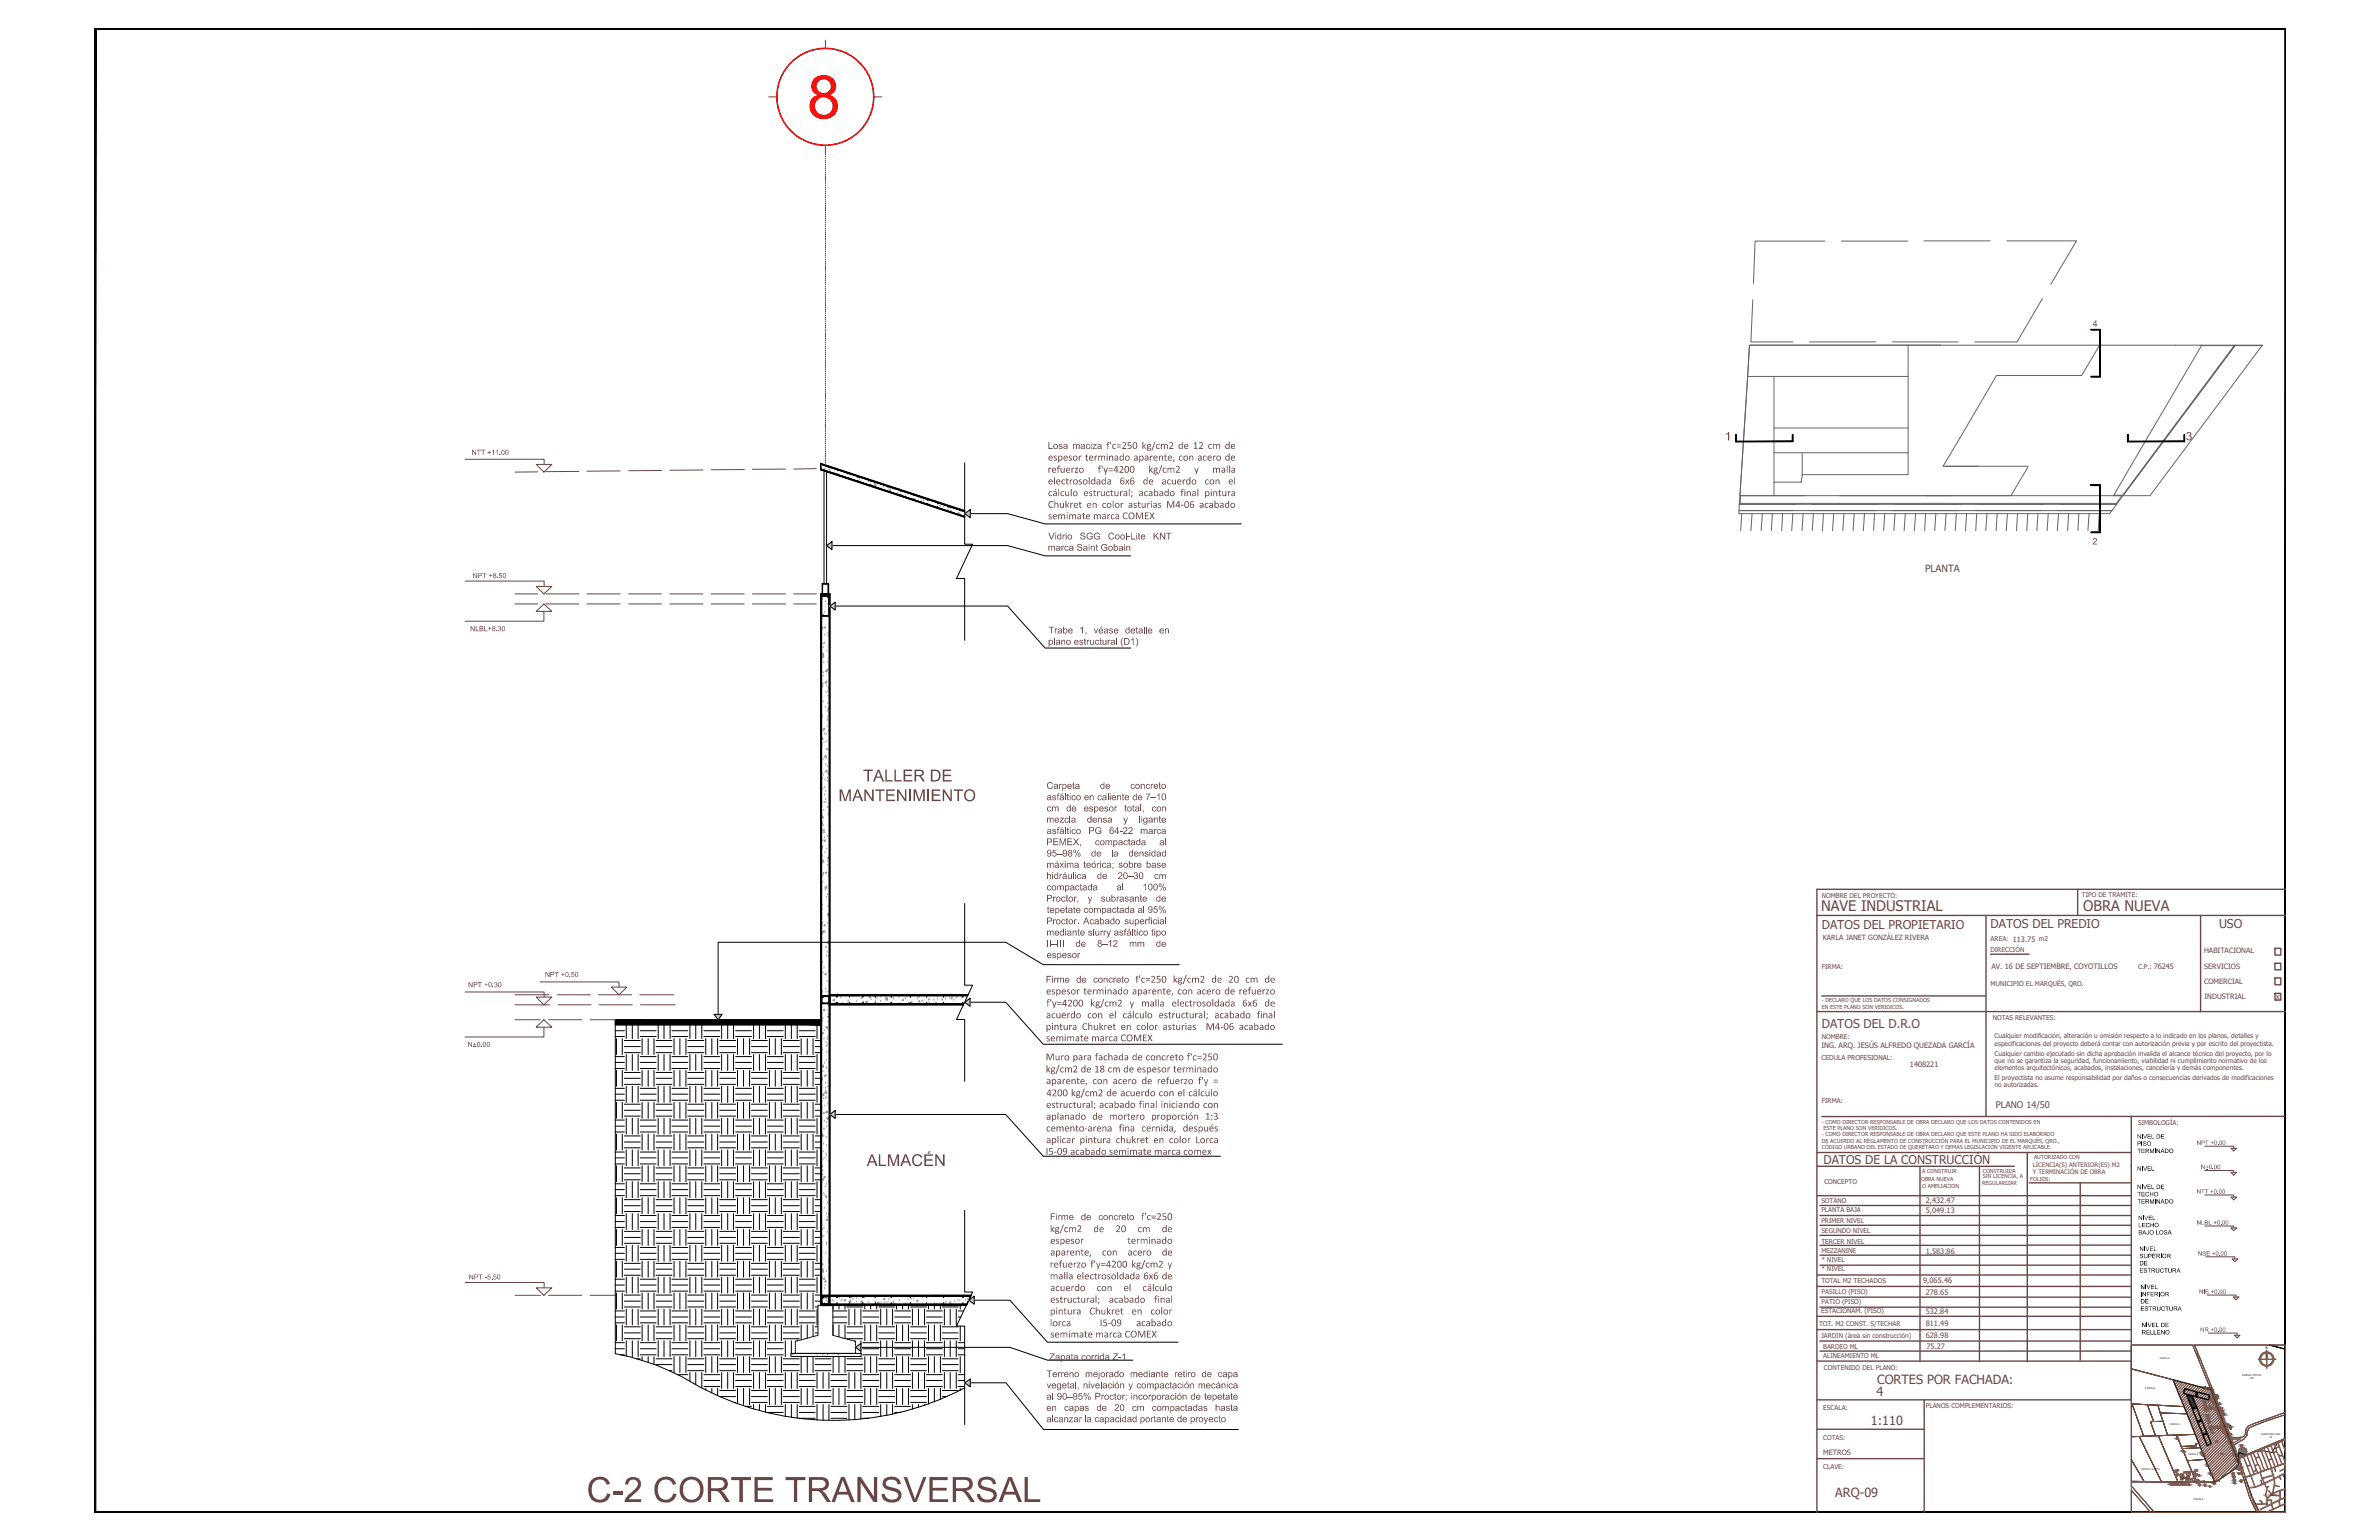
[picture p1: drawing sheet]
<svg xmlns="http://www.w3.org/2000/svg" width="432mm" height="279mm" viewBox="0 0 432 279" stroke-linecap="round" stroke-linejoin="round" font-family="sans-serif">
<defs><g id="words">
<text font-size="12.2" fill="#f00" x="146.5" y="21.5">8</text>
<text font-size="7.1" fill="#684545" x="106.5" y="272.5">C-2 CORTE TRANSVERSAL</text>
<g font-size="3.3" fill="#684545">
<text x="156.7" y="141.8">TALLER DE</text>
<text x="152.2" y="145.3">MANTENIMIENTO</text>
<text x="157.3" y="211.6">ALMACÉN</text>
</g>
<g font-size="2.6" fill="#6b4747">
<text x="330.5" y="165.2">NAVE INDUSTRIAL</text>
<text x="378.1" y="165.2">OBRA NUEVA</text>
</g>
<g font-size="2.4" fill="#684545">
<text x="313.1" y="79.9">1</text>
<text x="396.7" y="79.9">3</text>
</g>
<g font-size="2.3" fill="#684545">
<text x="190.2" y="83.6">espesorterminado</text>
<text x="201.4" y="81.5">'c=250kg/cm2de12cmde</text>
<text x="205.7" y="83.6">aparente,</text>
<text x="213.9" y="83.6">conacerode</text>
<text x="190.2" y="85.8">refuerzo f'y=4200 kg/cm2 y</text>
<text x="190.2" y="87.9">electrosoldada</text>
<text x="203.2" y="87.9">6x6 de acuerdocon el</text>
<text x="220" y="85.8">malla</text>
<text x="190.2" y="90">cálculoestructural;acabadofinalpintura</text>
<text x="190.2" y="92.1">ChukretencolorasturiasM4-06acabado</text>
<text x="190.2" y="94.2">semimate marca COMEX</text>
<text x="206.6" y="178.3">'c=250kg/cm2de 20 cm de</text>
<text x="189.9" y="180.4">espesorterminado</text>
<text x="189.9" y="184.8">acuerdocon el cálculoestructural;acabadofinal</text>
<text x="189.9" y="182.6">f'y=4200kg/cm2y mallaelectrosoldada</text>
<text x="205.5" y="180.4">aparente,conaceroderefuerzo</text>
<text x="225.5" y="182.6">6x6 de</text>
<text x="189.8" y="186.9">pinturaChukreten colorasturiasM4-06acabado</text>
<text x="189.9" y="188.9">semimate marca COMEX</text>
<text x="189.8" y="192.4">Muroparafachadadeconcretof'c=250</text>
<text x="189.8" y="194.6">kg/cm2de18cmdeespesorterminado</text>
<text x="189.9" y="196.7">aparente,conaceroderefuerzof'y =</text>
<text x="189.9" y="201">estructural;</text>
<text x="189.9" y="203.1">aplanadode morteroproporción1:3</text>
<text x="189.9" y="198.9">4200kg/cm2deacuerdoconelcálculo</text>
<text x="199.5" y="201">acabadofinaliniciandocon</text>
<text x="189.8" y="209.5">I5-09 acabado semimate marca comex</text>
<text x="189.9" y="205.3">cemento-arena</text>
<text x="189.9" y="207.4">aplicarpinturachukreten colorLorca</text>
<text x="203.1" y="205.3">fina cernida,después</text>
<text x="207.7" y="221.3">'c=250</text>
<text x="190.5" y="223.5">kg/cm2 de 20 cm de</text>
<text x="190.6" y="225.7">espesor</text>
<text x="190.6" y="227.8">aparente,con acero de</text>
<text x="204.6" y="225.7">terminado</text>
<text x="190.5" y="230">refuerzof'y=4200kg/cm2y</text>
<text x="190.5" y="232.1">mallaelectrosoldada</text>
<text x="207.5" y="232.1">6x6de</text>
<text x="190.5" y="238.5">pinturaChukreten color</text>
<text x="190.6" y="234.2">acuerdo con el</text>
<text x="190.6" y="236.4">estructural;acabadofinal</text>
<text x="207.4" y="234.2">cálculo</text>
<text x="190.5" y="240.6">lorca</text>
<text x="190.6" y="242.7">semimate marca COMEX</text>
<text x="199.6" y="240.6">I5-09</text>
<text x="206.2" y="240.6">acabado</text>
</g>
<g font-size="2.3" fill="#6b4747">
<text x="340.7" y="251">CORTES POR FACHADA:</text>
<text x="340.6" y="253.3">4</text>
<text x="339.6" y="258.5">1:110</text>
<text x="333.1" y="271.6">ARQ-09</text>
</g>
<g font-size="2.2" fill="#6b4747">
<text x="330.7" y="168.5">DATOS DEL PROPIETARIO</text>
<text x="361.3" y="168.4">DATOS DEL PREDIO</text>
<text x="402.8" y="168.3">USO</text>
<text x="330.7" y="186.5">DATOS DEL D.R.O</text>
<text x="331" y="211.2">DATOS DE LA CONSTRUCCIÓN</text>
</g>
<text font-size="2.1" fill="#684545" x="85.9" y="190.4">-</text>
<g font-size="1.9" fill="#684545">
<text x="190.2" y="81.5">Losa macizaf</text>
<text x="190.2" y="99.9">marca Saint Gobain</text>
<text x="190.3" y="97.9">Vidrio SGG Cool-Lite KNT</text>
<text x="190.2" y="117">plano estructural (D1)</text>
<text x="190.3" y="114.9">Trabe 1, véase detalle en</text>
<text x="189.9" y="143.1">Carpeta</text>
<text x="199.6" y="143.1">de</text>
<text x="205.1" y="143.1">concreto</text>
<text x="189.9" y="149.2">mezcla densa</text>
<text x="189.9" y="147.2">cm de espesor total, con</text>
<text x="190" y="145.2">asfálticoencalientede7–10</text>
<text x="203.9" y="149.2">y</text>
<text x="206.7" y="149.2">ligante</text>
<text x="189.9" y="153.3">PEMEX,</text>
<text x="189.9" y="155.4">95–98% de</text>
<text x="190" y="151.3">asfáltico PG 64-22 marca</text>
<text x="198.8" y="153.3">compactada al</text>
<text x="201.7" y="155.4">la</text>
<text x="204.8" y="155.4">densidad</text>
<text x="189.9" y="157.5">máximateórica;sobrebase</text>
<text x="189.9" y="159.5">hidráulica de</text>
<text x="189.9" y="161.5">compactada</text>
<text x="202.6" y="161.5">al</text>
<text x="202.9" y="159.5">20–30 cm</text>
<text x="207.3" y="161.5">100%</text>
<text x="189.9" y="163.6">Proctor, y</text>
<text x="189.9" y="167.7">Proctor.Acabadosuperficial</text>
<text x="190" y="165.6">tepetatecompactadaal 95%</text>
<text x="199.8" y="163.6">subrasante de</text>
<text x="189.9" y="171.8">II–III</text>
<text x="189.9" y="169.7">medianteslurryasfálticotipo</text>
<text x="190" y="173.8">espesor</text>
<text x="195.2" y="171.8">de</text>
<text x="199.1" y="171.8">8–12</text>
<text x="204.9" y="171.8">mm</text>
<text x="209.8" y="171.8">de</text>
<text x="189.8" y="178.3">Firme de concreto f</text>
<text x="190.5" y="221.3">Firme de concreto f</text>
<text x="189.9" y="249.9">Terrenomejoradomedianteretiro de capa</text>
<text x="189.9" y="251.9">vegetal,nivelacióny compactaciónmecánica</text>
<text x="190.5" y="246.8">Zapata corrida Z-1</text>
<text x="189.9" y="253.9">al 90–95%Proctor;incorporaciónde tepetate</text>
<text x="189.9" y="256">en capas de 20 cm compactadashasta</text>
<text x="189.9" y="258">alcanzar la capacidad portante de proyecto</text>
</g>
<g font-size="1.8" fill="#684545">
<text x="379.8" y="59.3">4</text>
<text x="379.8" y="98.8">2</text>
</g>
<text font-size="1.8" fill="#6b4747" x="349.4" y="103.8">PLANTA</text>
<text font-size="1.7" fill="#6b4747" x="362.2" y="201.1">PLANO 14/50</text>
<g font-size="1.4" fill="#684545">
<text x="85.6" y="82.5">NTT +11.00</text>
<text x="85.8" y="104.9">NPT +8.50</text>
<text x="85.3" y="114.5">NLBL+8.30</text>
<text x="85" y="179.1">NPT +0.30</text>
<text x="98.9" y="177.3">NPT +0.50</text>
<text x="84.9" y="189.9">N+0.00</text>
<text x="85.1" y="232.1">NPT -5.50</text>
</g>
<g font-size="1.4" fill="#6b4747">
<text x="361.4" y="175.8">AV. 16 DE SEPTIEMBRE, COYOTILLOS</text>
<text x="330.6" y="190">ING. ARQ. JESÚS ALFREDO QUEZADA GARCÍA</text>
<text x="346.7" y="193.6">1408221</text>
<text x="349.5" y="220.1">5,049.13</text>
<text x="349.5" y="218.3">2,432.47</text>
<text x="349.5" y="227.4">1,583.86</text>
<text x="349.1" y="232.8">9,065.46</text>
<text x="349.5" y="238.4">532.84</text>
<text x="349.5" y="235">278.65</text>
<text x="349.5" y="242.8">628.98</text>
<text x="349.5" y="240.5">811.49</text>
<text x="349.7" y="244.7">75.27</text>
</g>
<g font-size="1.3" fill="#6b4747">
<text x="330.8" y="170.5">KARLA JANET GONZÁLEZ RIVERA</text>
<text x="400" y="173">HABITACIONAL</text>
<text x="400" y="175.8">SERVICIOS</text>
<text x="400" y="178.5">COMERCIAL</text>
<text x="400.1" y="181.2">INDUSTRIAL</text>
<text x="413.1" y="181.4">X</text>
<text x="330.9" y="264">METROS</text>
</g>
<g font-size="1.2" fill="#6b4747">
<text x="330.7" y="162.9">NOMBRE DEL PROYECTO:</text>
<text x="377.9" y="162.7">TIPO DE TRAMITE:</text>
<text x="361.3" y="172.7">DIRECCIÓN</text>
<text x="361.3" y="170.7">AREA: 113.75 m2</text>
<text x="330.7" y="175.8">FIRMA:</text>
<text x="361.3" y="178.8">MUNICIPIO EL MARQUÉS, QRO.</text>
<text x="388.1" y="175.8">C.P.: 76245</text>
<text x="361.7" y="185.1">NOTAS RELEVANTES:</text>
<text x="330.7" y="188.4">NOMBRE:</text>
<text x="362" y="188.4">Cualquier modificación, alteración u omisión respecto a lo indicado en los planos, detalles y</text>
<text x="362" y="189.8">especificaciones del proyecto deberá contar con autorización previa y por escrito del proyectista.</text>
<text x="362" y="191.6">Cualquier cambio ejecutado sin dicha aprobación invalida el alcance técnico del proyecto, por lo</text>
<text x="330.6" y="192.3">CEDULA PROFESIONAL:</text>
<text x="362" y="192.8">que no se garantiza la seguridad, funcionamiento, viabilidad ni cumplimiento normativo de los</text>
<text x="362" y="194.1">elementos arquitectónicos, acabados, instalaciones, cancelería y demás componentes.</text>
<text x="362" y="196">El proyectista no asume responsabilidad por daños o consecuencias derivados de modificaciones</text>
<text x="362" y="197.2">no autorizadas.</text>
<text x="330.7" y="200.2">FIRMA:</text>
<text x="388.1" y="204.1">SIMBOLOGÍA:</text>
<text x="331.1" y="214.8">CONCEPTO</text>
<text x="330.6" y="219.9">PLANTA BAJA</text>
<text x="330.6" y="218.2">SOTANO</text>
<text x="330.6" y="221.8">PRIMER NIVEL</text>
<text x="330.6" y="225.6">TERCER NIVEL</text>
<text x="330.6" y="223.7">SEGUNDO NIVEL</text>
<text x="330.6" y="227.3">MEZZANINE</text>
<text x="330.6" y="232.8">TOTAL M2 TECHADOS</text>
<text x="330.6" y="230.6">* NIVEL</text>
<text x="330.6" y="229">* NIVEL</text>
<text x="330.5" y="238.2">ESTACIONAM. (PISO)</text>
<text x="330.6" y="236.5">PATIO (PISO)</text>
<text x="330.6" y="234.7">PASILLO (PISO)</text>
<text x="330.2" y="240.6">TOT. M2 CONST. S/TECHAR</text>
<text x="330.5" y="242.8">JARDIN (área sin construcción)</text>
<text x="330.9" y="244.8">BARDEO ML</text>
<text x="330.9" y="246.3">ALINEAMIENTO ML</text>
<text x="331" y="248.5">CONTENIDO DEL PLANO:</text>
<text x="330.9" y="255.9">ESCALA:</text>
<text x="349.5" y="255.5">PLANOS COMPLEMENTARIOS:</text>
<text x="330.9" y="261.2">COTAS:</text>
<text x="330.9" y="266.5">CLAVE:</text>
</g>
<g font-size="1.2">
<text x="387.9" y="206.6">NIVEL DE</text>
<text x="387.9" y="207.9">PISO</text>
<text x="387.9" y="209.2">TERMINADO</text>
<text x="387.9" y="212.4">NIVEL</text>
<text x="387.9" y="215.7">NIVEL DE</text>
<text x="387.9" y="217.1">TECHO</text>
<text x="387.9" y="218.4">TERMINADO</text>
<text x="388.1" y="221.3">NIVEL</text>
<text x="388.1" y="222.6">LECHO</text>
<text x="388.1" y="224">BAJO LOSA</text>
<text x="388.3" y="227">NIVEL</text>
<text x="388.3" y="228.3">SUPERIOR</text>
<text x="388.3" y="229.6">DE</text>
<text x="388.3" y="230.9">ESTRUCTURA</text>
<text x="388.5" y="233.9">NIVEL</text>
<text x="388.5" y="235.2">INFERIOR</text>
<text x="388.5" y="236.5">DE</text>
<text x="388.5" y="237.8">ESTRUCTURA</text>
<text x="388.7" y="240.8">NIVEL DE</text>
<text x="388.7" y="242.1">RELLENO</text>
</g>
<g font-size="1.2" fill="#684545">
<text x="398.7" y="207.7">NPT +0.00</text>
<text x="399.5" y="212.1">N+0.00</text>
<text x="400.4" y="212.4">-</text>
<text x="398.7" y="216.5">NTT +0.00</text>
<text x="398.7" y="222.2">NLBL +0.00</text>
<text x="398.9" y="227.8">NSE +0.00</text>
<text x="399.1" y="234.7">NIE +0.00</text>
<text x="399.3" y="241.6">NR +0.00</text>
</g>
<g font-size="1.1" fill="#6b4747">
<text x="369" y="211.6">LICENCIA(S) ANTERIOR(ES) M2</text>
<text x="369" y="213.1">Y TERMINACIÓN DE OBRA</text>
</g>
<g font-size="1" fill="#6b4747">
<text x="330.7" y="181.8">- DECLARO QUE LOS DATOS CONSIGNADOS</text>
<text x="330.7" y="183">EN ESTE PLANO SON VERIDICOS.</text>
<text x="330.7" y="203.9">- COMO DIRECTOR RESPONSABLE DE OBRA DECLARO QUE LOS DATOS CONTENIDOS EN</text>
<text x="330.7" y="206.1">- COMO DIRECTOR RESPONSABLE DE OBRA DECLARO QUE ESTE PLANO HA SIDO ELABORADO</text>
<text x="330.7" y="207.3">DE ACUERDO AL REGLAMENTO DE CONSTRUCCIÓN PARA EL MUNICIPIO DE EL MARQUÉS, QRO.,</text>
<text x="330.7" y="208.5">CÓDIGO URBANO DEL ESTADO DE QUERÉTARO Y DEMAS LEGISLACIÓN VIGENTE APLICABLE.</text>
<text x="331" y="204.9">ESTE PLANO SON VERÍDICOS.</text>
<text x="348.7" y="214.3">OBRA NUEVA</text>
<text x="348.9" y="215.4">O AMPLIACION</text>
<text x="348.9" y="212.7">A CONSTRUIR</text>
<text x="359.7" y="215">REGULARIZAR</text>
<text x="359.9" y="213.8">SIN LICENCIA, A</text>
<text x="359.9" y="212.7">CONSTRUIDA</text>
<text x="368.5" y="214.3">FOLIOS:</text>
<text x="369.2" y="210.3">AUTORIZADO CON</text>
</g>
<text font-size=".7" x="411.2" y="244.8">N</text>
<g font-size=".5">
<text x="392" y="246.6">PARCELA</text>
<text x="407" y="249.7">GENERAL MOTORS</text>
<text x="408.3" y="250.2">VDC</text>
<text x="389.4" y="252.1">PARCELA</text>
<text x="393.8" y="258.5">PARCELA</text>
<text x="397.2" y="264">PARCELA</text>
<text x="410.4" y="260.3">QUERETARO PARK</text>
<text x="411.9" y="260.9">VII</text>
<text x="388.7" y="266.7">RENCHO LA JOYA</text>
<text x="395.7" y="268.3">ALCEGA</text>
<text x="398.1" y="272.2">PARCELA</text>
<text x="410.8" y="271.5">COYOTILLOS</text>
</g>
<g font-size=".2">
<text x="398.6" y="245.3" transform="rotate(68 398.6 245.3)">CARRETERA 500</text>
<text x="401" y="251.3" transform="rotate(68 401 251.3)">CARRETERA 500</text>
<text x="405.6" y="261.1" transform="rotate(-2 405.6 261.1)">COYOTILLOS</text>
<text x="405.8" y="263.8" transform="rotate(69 405.8 263.8)">CARRETERA 500</text>
<text x="399.6" y="269" transform="rotate(1 399.6 269)">AV. 16 DE SEPTIEMBRE</text>
<text x="403.5" y="268.1" transform="rotate(-35 403.5 268.1)">AV. 16 DE SEPTIEMBRE</text>
<text x="407.2" y="267.9" transform="rotate(68 407.2 267.9)">CARRETERA 500</text>
<text x="408.8" y="272.4" transform="rotate(69 408.8 272.4)">CARRETERA 500</text>
</g>
</g></defs>
<!-- layer: 0 -->
<g fill="none" stroke="#939598" stroke-width=".18">
<path d="M149 84.9h.1M149 84.6l.1 .3M149.1 84.6l-.1 .1M149.5 85.2h.1M149.7 85.1h.1M150.2 84.7l.3-.1-.1 .3zM150.6 85.2h.1M150.6 85.3h.1M151.5 85.9h.1M151.6 85h.1M151.9 85.1h-.1h.3M152 85.1h.1"/>
<path d="M152.7 86.4l.3-.2-.1 .3zM152.9 85.4h.1M153.7 86h.1M153.9 85.9h.1M154.2 86.9h.1M154.5 87.1h.1M154.7 86.1h.1M156 86.9h.1M156.3 87.4h.1M157.6 87.4h.1M158.1 88.1h.1M158.7 87.8h.1"/>
<path d="M159 88.1h-.4l.4-.4v.5M160.4 88.4h.1M161.1 88.4l.2 .1 .1-.2-.3 .1M161.5 88.8l-.1 .2 .2 .1-.1-.3M161.6 88.4h.1M162.3 88.8h.1M163 89.5h.1M163.1 88.7l.1 .1M163.6 90.1l.3-.2-.1 .2M164.3 90h.1M164.5 89.2l-.2 .1h.3M164.5 90.2h.1"/>
<path d="M164.5 89.2v.1M164.5 89.3h.1M166.1 90.6h.1M166.3 90.1h.1M166.8 90.3h.1M167.1 90.5h.1M167.3 91h.1M167.6 90.9h.1M168.6 90.7h.1M169.8 90.9h.1M170.2 91.5h.1M170.6 91.8h.1"/>
<path d="M171.3 92h.1M172.3 91.9l-.3 .1 .3 .2v-.2M172.6 92.7h.1M172.8 92.9h.1M174 93l.1 .2M174.1 93l-.2 .2h.2M174.4 92.5h.1M174.6 93.7l.2-.1v.1M174.8 92.8h.1M174.9 92.6h.1M149 114.5h.1M149 114.4v.1"/>
<path d="M149 119.8h.1M149.3 112.2h.1M149.3 108.8h.1M149.3 114h.1M149.3 119.3h.1M149.4 118.5v.3M149.4 117.5h.1M149.4 111.6h.1M149.4 116.8h.1M149.4 118.5l-.2 .2 .3 .1M149.5 118.8v.4l-.3-.1M149.5 118.8l-.3 .4"/>
<path d="M149.5 113.8l.3-.1-.1 .3zM149.6 116.7h.1M149.7 115.2h.1M149.7 111.1h.1M149.9 109.2h.1M150.1 118.1h.1M150.3 115.4h.1M150.3 109.7h.1M150.3 114.9h.1M150.4 110.6h.1M150.5 109h.1M150.5 119.4h.1"/>
<path d="M150.6 118h.1M150.6 111.6h.1M150.6 109.4l-.1 .2h.1M150.6 110.8v.1M149 124.5l.3-.1-.1 .3-.2-.1M149 137.7h.1M149.1 133.1h.1M149.2 131.7h.1M149.2 130.2h.1M149.2 124h.1M149.2 129.8h.1M149.2 135.1h.1"/>
<path d="M149.3 124.6h.1M149.3 133.9l.1 .2M149.4 133.9l-.3 .2h.3M149.4 124.2h.1M149.4 127.4h.1M149.4 132.6h.1M149.4 137.9h.1M149.4 122.1h.1M149.5 122.7h.1M149.5 120.2h.1M149.6 134.8h.1M149.6 137.5h.1"/>
<path d="M149.6 133.2h.1M149.7 132.1l-.1 .3M149.7 132.1l-.3 .1 .2 .2M149.8 128.3h.1M149.9 138.7h.1M149.9 137v.3l-.2-.1 .2-.2M149.9 139.9l.3-.1-.1 .3zM149.9 137.3h.1M149.9 125.6h.1M149.9 135.9h.1M150 134.6h.1M150 121.6v.3"/>
<path d="M150 133.2h.1M150 137.6h.1M150 121.9h.1M150 121.6l-.2 .2 .3 .1M150 123.5l.1 .5M150.1 124.6h.1M150.1 123.5l-.4 .4h.4M150.1 131.8h.1M150.1 136.1h.1M150.2 130.4h.1M150.2 139.1h.1M150.2 129h.1"/>
<path d="M150.2 127.6h.1M150.2 120.2h.1M150.2 125.5h.1M150.2 130.7h.1M150.2 136h.1M150.3 126.3h.1M150.3 130.1h.1M150.3 121.4l-.3 .1 .2 .2 .1-.3M150.3 128.6h.1M150.4 124.9h.1M150.4 132.6h.1M150.4 123.5h.1"/>
<path d="M150.5 122.1h.1M150.5 120.7h.1M150.5 122.6h.1M150.5 121h.1M150.5 139h.1M150.6 124.7l-.2 .3h.2l-.1-.2M150.6 128.3v.2M150.6 126.2h.1M150.6 128.3l-.3 .3 .3 .1M150.6 129.1l-.1 .1 .1 .1M149 142.9l.1-.1v.3l-.1-.1M149.1 159.5h.1"/>
<path d="M149.1 147.7h.1M149.1 158.1h.1M149.1 150.3h.1M149.2 156.7h.1M149.2 145.6h.1M149.2 150.8h.1M149.2 156.1h.1M149.2 155.3h.1M149.2 148.1h.1M149.2 140.3h.1M149.2 149.2l.1 .3h-.2zM149.3 153.9h.1"/>
<path d="M149.3 141.2h.1M149.4 152.5h.1M149.4 143.1h.1M149.4 148.4h.1M149.4 153.6h.1M149.4 158.9h.1M149.4 151.2h.1M149.4 149.8h.1M149.4 140.6h.1M149.4 158.6h.1M149.4 158.4h.1M149.5 148.4h.1"/>
<path d="M149.5 147h.1M149.5 156.4h-.4l.4-.4v.4M149.6 145.6h.1M149.6 152.6h.1M149.6 152.6h.3M149.6 150.5l-.3 .1 .2 .2 .1-.2M149.6 144.2h.1M149.6 151.1h.1M149.6 152h.1M149.7 142.9h.1M149.7 141.5h.1M149.7 154.7h.1"/>
<path d="M149.8 140.1h.1M149.8 152.4v.2M149.8 158.3l.3-.1-.1 .3zM149.8 145.1h.1M149.8 152.4l-.2 .2M149.9 143.6h.1M149.9 145.6h.1M150.1 154h.1M150.2 157h.1M150.2 141.8h.1M150.2 141.2h.1M150.2 146.5h.1"/>
<path d="M150.2 151.8h.1M150.2 156.3h.1M150.3 146.5h.1M150.3 159h.1M150.4 155.5v.3M150.4 155.5l-.2 .2 .3 .1M150.5 158.4h.1M150.5 140.1v.3M150.5 156.9h.1M150.5 149.9h.1M150.5 140.1l-.2 .2 .2 .1M150.6 147.5l-.3 .1 .2 .2 .1-.3"/>
<path d="M149 164.9h.2M149 161.3v.2M149 160.9h.1M149 180l.1 .2M149.1 180l-.1 .1M149.1 164.6v.3M149.1 167.6h.1M149.1 166.6h.1M149.1 171.9h.1M149.1 177.2h.1M149.1 164.6l-.1 .2M149.2 166.1h.1"/>
<path d="M149.2 164.9h.1M149.2 161.4h.1M149.2 169.1l.3-.2-.1 .3zM149.3 167.6h.1M149.3 180h.1M149.3 164.2h.1M149.3 169.4h.1M149.3 174.7h.1M149.4 160.1h.1M149.4 176.5h.1M149.6 175.7h.1M149.6 169h.1"/>
<path d="M149.7 167.7v.3M149.7 161.1l.3-.3 .1 .3zM149.7 176.8l.3-.2-.1 .3zM149.7 167.7l-.2 .3h.3M149.8 169.2h.1M149.8 179.5h.1M149.9 161.5h.1M149.9 171.9h.1M150 173.5h.1M150 162.8h.1M150.1 171.9h.1M150.1 178.1h.1"/>
<path d="M150.2 162.3h.1M150.2 167.6h.1M150.2 172.8h.1M150.2 166h.1M150.2 165.8l.4-.3v.4zM150.2 166l.3-.1v.3zM150.3 164.4h.1M150.3 170.8l-.2 .3h.2l-.1-.2M150.4 173.5h.1M150.4 176.2h.1M150.5 179.9h.1M150.5 174.9h.1"/>
<path d="M150.5 178.5h.1M150.6 177.1h.1M150.6 167.1h.1M149 180.2h.1M149 195.6h.1M149.1 188.6h.1M149.1 182.4h.1M149.1 187.7h.1M149.1 193h.1M149.1 198.2h.1M149.1 193.5l.4 .1-.1-.4-.3 .4M149.1 187.5l.3-.2v.3z"/>
<path d="M149.2 184h.1M149.3 185.2h.1M149.3 190.5h.1M149.3 195.7h.1M149.3 196h.1M149.3 182.1h.1M149.4 184.8h.1M149.4 194.5h.1M149.4 199.3h.1M149.5 198.5v.2M149.5 198.5l-.2 .2h.3M149.6 188.4h.1"/>
<path d="M149.6 187h.1M149.6 195.2l.3-.2-.1 .3zM149.6 192.9h.1M149.6 183.4v-.3l-.2 .2 .3 .1M149.6 198.3h.4v-.3l-.3 .3M149.8 199.3h.1M149.8 180.9h.1M149.8 197.9h.1M149.8 197.4h.1M149.9 196.5h.1M149.9 186.5h.1M149.9 195.1h.1"/>
<path d="M149.9 189.1h.1M150 193.7h.1M150 192.4h.1M150 189.9h.1M150.1 191h.1M150.1 193.9h.1M150.1 199.2h.1M150.1 189.6h.1M150.1 180h.1M150.1 183.4h.1M150.1 188.6h.1M150.2 186.2v.3"/>
<path d="M150.2 184.5l.3-.2-.1 .3zM150.2 188.2h.1M150.2 186.2l-.2 .3h.2M150.2 186.8h.1M150.2 182.4h.1M150.2 197.2h.1M150.3 185.4h.1M150.3 184.1h.1M150.4 182.7h.1M150.4 194.3h.1M150.5 181.3h.1M150.5 192.8h.1"/>
<path d="M150.5 190.8h.1M150.5 193.4h.1M150.6 192.2h.1M150.6 189.5v.1M151 180.6h.1M151.2 181.5l.3-.2-.1 .3zM151.3 180.7h.1M151.5 182.2h.1M151.6 182h.1M151.8 180.5h.3M152 180.5h.1M152.6 181h.1"/>
<path d="M152.9 182h.1M153.2 180.7h.1M153.9 181.9h.1M154 181.6h.1M154.6 182.1h.1M154.7 180.7h.1M155 180.5v.2M155 180.5l-.2 .2h.3M155.4 180.7h.1M155.5 181.7h.1M156.4 181.2h.1M156.6 180.5l-.3 .2"/>
<path d="M156.7 180.5v.3l-.4-.1M156.8 181.8h.1M157.1 181.8l.3-.1v.2l-.3-.1M157.4 182.1h.1M157.6 180.8h.1M157.9 180.7l.1 .3M158 180.7l-.2 .3h.2M158.1 181.4h.1M158.8 180.8h.1M158.9 181.5h.1M159.2 181.2h.1M159.8 181.7h.1"/>
<path d="M159.9 180.9h.1M160.7 180.5h.2M160.7 181h.1M161 181l-.2 .2 .2 .1M161 181v.3M161 181.2h.1M161.1 181.1v.4l-.3-.1 .3-.3M162.1 181h.1M162.2 181.3h.1M163.1 182.1l.3-.1-.1 .3zM163.2 180.9h.1M163.3 182.2h.1"/>
<path d="M163.4 180.7h.1M163.4 180.6h.1M163.9 181.3l.1 .2M164 181.3l-.3 .2h.3M164.3 181.1h.1M164.4 180.5h.1M164.6 180.9h.1M164.9 182h.1M165.3 182h.1M165.3 180.7h.1M165.6 182.1h-.4l.3-.3 .1 .4M165.7 180.7h.1"/>
<path d="M166.5 181.2h.1M166.6 180.8l.3-.1-.1 .2zM166.9 181.5l.1 .3h-.2l.1-.3M167.3 181.8h.1M167.5 181.6h.1M167.9 180.7h.1M168.5 181.5h.1M168.7 181.9h.1M168.7 181.3h.1M169.5 181.5h.1M169.9 181.8v.2M169.9 181.8l-.2 .2h.3"/>
<path d="M170.1 180.9h.1M170.1 181.3h.1M171 181.4h.1M171.1 181.5h.1M171.7 181.2h.1M172.3 180.9h.1M172.6 181.1l.2 .1v-.2l-.2 .1M172.8 180.9h.1M172.8 182l.1 .3M172.9 182l-.2 .3M173.2 181.5h.1M173.5 181.1h.1"/>
<path d="M173.7 182.3h.1M173.7 180.9h.1M173.8 180.8h.1M174.3 182.2h.1M174.5 181h.1M175.3 180.6h.1M149 214.9h.1M149 219.3h.1M149.1 218.7h.1M149.1 203.5h.1M149.1 208.8h.1M149.1 214h.1"/>
<path d="M149.1 205.9l.3-.1-.1 .2zM149.1 217.3h.1M149.1 202h.1M149.1 219.9h.1M149.2 215.9h.1M149.2 205.8h.1M149.2 216.8h.1M149.2 214.5h.1M149.2 201h.1M149.2 206.3h.1M149.2 211.5h.1M149.3 213.1h.1"/>
<path d="M149.3 211.7h.1M149.4 212.4h.1M149.4 210.3h.1M149.4 213.8v.3M149.4 209h.1M149.4 213.8l-.2 .3h.3M149.5 207.6h.1M149.5 202h.1M149.5 206.2h.1M149.5 216.5h.1M149.5 213.6l.3-.1-.1 .2zM149.6 204.8h.1"/>
<path d="M149.6 204.9h.1M149.6 203.4h.1M149.6 219.2h.1M149.7 202h.1M149.7 200.7h.1M149.7 216.8h.1M149.8 215.3h.1M149.8 210.1h.1M149.9 209.4h.1M150 203.7h.1M150 216.9l-.2 .3h.3M150 217v.2"/>
<path d="M150 207.8h.1M150 209.6h.1M150 214.9h.1M150.1 206.3h.1M150.1 204.4h.1M150.1 201.6v.3M150.1 202.9l.2-.2-.1 .3zM150.1 201.6l-.2 .2 .3 .1M150.2 201.8h.1M150.2 218.3h.1M150.2 203l.4 .1-.1-.4-.3 .3M150.2 200.3h.1"/>
<path d="M150.4 214.4h.1M150.5 210.7h.1M150.6 208h.1M150.6 204.8l-.1 .1h.1M150.6 210.5l-.1 .1h.1M149 224.3l.2-.1-.1 .2-.1-.1M149 220h.1M149 224.6h.1M149 229.8h.1M149 235h.1M149.1 229.5h.1M149.1 232.1h.1"/>
<path d="M149.2 222.1h.1M149.2 227.3h.1M149.2 232.6h.1M149.3 231.8h.1M149.3 223h.1M149.4 230.3h.1M149.4 229.5l-.1-.3-.2 .2 .3 .1M149.4 230.4v.4M149.4 232l.3-.1-.1 .2zM149.4 230.4l-.3 .3 .4 .1M149.5 224.3h.1M149.6 222.9h.1"/>
<path d="M149.6 233.8h.1M149.7 236.4h.1M149.8 233.3h.1M149.9 227.3h.1M149.9 232.3l-.2 .3h.2v-.3M149.9 235.1l.1 .5M149.9 221.3l.3-.1v.2zM150 225.8h.1M150 230.7h.1M150 236h.1M150 235.1l-.4 .4h.4M150 220.2h.1"/>
<path d="M150 225.4h.1M150.1 220.9h.1M150.2 223.6h.1M150.2 236.2h.1M150.4 230.2h.1M150.4 228.7h.1M150.4 229l.2 .1M150.5 231.7h.1M150.5 235.4v.3M150.5 235.4l-.2 .3h.2M150.5 236.3h.1M150.6 235h.1"/>
<path d="M150.6 222.7h.1M150.6 220.3h-.2l.2-.2v.3M150.6 228.9l-.2 .1M150.9 236.7l.3-.1-.1 .2zM151 236h.1M151.3 236.1h.1M151.9 236.6h.1M152.4 235.6h.1M152.7 236.1h.1M152.8 235.9h.1M153.2 236.1h.1M153.4 235.7l.1 .3"/>
<path d="M153.5 235.7l-.3 .2 .3 .1M154.1 236.1l.3 .1v-.3l-.3 .3M154.1 236.7h.1M154.4 235.3l.2-.1v.3zM154.8 235.8h.1M154.9 235.1h.1M155.4 235.5h.1M155.5 236.2h.1M156.4 236.7h.1M156.4 236.6h.1M156.4 236l.1 .2M156.5 235.4h.1"/>
<path d="M156.5 236l-.2 .2h.2M156.9 235.5h.1M157.7 236.3h.1M158.1 235.2h.1M158.6 236.8l.2-.3 .1 .3M158.8 236.2h.1M159 236.6h.1M159 235.2h.1M159.4 236.5v-.3l-.2 .2 .3 .1M159.6 236.5h.1M159.9 236.4h.1M160.4 235.7l.2-.1-.1 .2z"/>
<path d="M160.6 236.3h.1M161.2 236.3h.1M161.3 235.8h.1M162.1 236.4h.1M162.2 236.1h.1M162.4 236.7v-.2l-.2 .2h.3M163.3 236h.1M163.7 235.3h.1M164.4 236.6h.1M164.8 235.8h.1M165.4 236.7v.1M165.4 235.7h.1"/>
<path d="M165.4 236.7l-.1 .1M165.9 235.6h.1M166.3 236l.3-.1-.1 .2zM166.6 236.7h.1M167.4 235.4h.1M167.5 236.8h.1M167.6 235.4h.1M168.8 236.7h.1M169 236.7h.1M169.6 236.5h.1M169.7 235.1h.1M170 236.6h.1"/>
<path d="M170.1 235.1h.1M170.8 236.6h.1M171.6 236.4h.1M171.7 236.2h.1M172.3 236.3l.3-.1-.1 .3zM173.2 236.1h.1M173.9 235.9h.1M174.2 236h.1M175.3 235.9h.1M175.6 235.7h.1M175.8 235l.2 .1v-.1M143.8 245.5l-.1 .2h.3v-.2"/>
<path d="M148.3 246.1h.1M149.4 245.8h.1M150.2 245.8h.1M151.2 245.6h.1M151.5 245.5h.1M152 245.7l.3-.2-.1 .3z"/>
</g>
<g fill="#000" stroke="#000" stroke-width=".18">
<path d="M17.1 5.1v269.4l.3-269.2zM17.4 5.3v268.9l-.3 .3z"/>
<path d="M17.1 5.1l.3 .2h397.3zM17.1 5.1l397.8 .1-.2 .1zM17.1 5.1l397.8 .1z"/>
<path d="M414.7 5.3v268.9l.2-269zM414.9 5.2v269.2l-.2-.2z"/>
<path d="M111.7 185l37.3 .9v-.9zM111.7 185l37.3 .9h-37.3z"/>
<path d="M17.4 274.2l397.5 .2-.2-.2zM17.1 274.5l.3-.3 397.5 .2zM17.1 274.5l397.8-.1z"/>
</g>
<g fill="none" stroke="#000" stroke-width=".18">
<path d="M148.9 84l.1 1.2zM148.9 84l26.2 8.6v.1l-26.1-8.5M149 84.2l26.1 8.6zM149 85.1l26.1 8.6zM149 85.2l26.1 8.6v.1l-26.1-8.6zM149.6 85.4v20.5M150 99l1-.7v1.4zM150 85.6v20.3M151 99h31.9l6.8 1.9h15.5M152 85.4l.1-.1zM152 86l.1 .1zM153.8 85.9l.1 .1z"/>
<path d="M153.8 86.6l.1 .1zM155.7 87.3v-.1zM155.7 86.5v.1zM158.1 87.3h.1M158.1 88h.1M159.8 87.9h.1zM159.8 88.6l.1 .1zM161.7 88.5h.1M161.6 89.2l.1 .1zM163.4 89.1h.1zM163.4 89.8h.1zM165.8 89.8v.1z"/>
<path d="M165.8 90.6h.1M168.4 90.7h.1M168.3 91.4h.1zM170.1 91.2l.1 .1zM170.2 92h.1M172 91.9h.1M172 92.6h.1M174.2 92.6l.1 .1zM174.2 93.4l.1-.1zM175.1 84v14.7h1.4l-2.9 6.3h1.5v11.2M175.1 93.2l1-.7v1.4zM176.1 93.2h6.8l6.8 1.9h35.6"/>
<path d="M148.9 107.8v129.1zM149.1 108v128.7zM149.1 111.6v.1zM149.1 108.2v3.4zM149.1 107.9h.2zM149.1 107.9v.1l.1-.1M149.1 111.7l.1 .1zM149.2 108.1h.1M149.1 108.1v.1M149.2 108.2l.1 .1zM149.2 111.6h.1zM149.2 105.9l.1 1.9z"/>
<path d="M149.2 105.9h1.2l-1.1 .1M149.2 111.7l1.2 .1zM149.2 108.1h1.2zM149.3 107.9h1.2h-1.2M150.3 107.7l-1 .1h1.1M150.3 108.2l-.1 .1 .1-.1M150.3 108h-1.1h1.1M150.4 108.2h.1M150.3 111.6l.1 .1zM150.3 108.1l.1 .1zM150.3 108.1v.1M150.4 111.8h.1"/>
<path d="M150.4 108.1l.1 .1zM150.4 105.9v1.9l-.1-.1v-1.7M150.4 108.3l-.2 .1 .2-.1M150.4 108.2l.1 .1zM150.5 108v.1zM150.5 108h-.2h.2M150.5 111.7v-.1v.1M150.4 108.3h.1M150.5 108.3h.1M150.5 108.3v3.3zM150.5 108.1v128.6zM150.6 110l1-.7v1.4z"/>
<path d="M150.7 107.7h-1.7l1.6 .1M151.6 110h31.3l6.8 7.6h15.5M175.1 163.9v14.8h1.4l-2.9 6.3h1.5v11.2M214 175h-24.6l-6.9-4h-52.2v13M111.7 185.9v59.7a42 42 0 0 1 14.3 5.5M111.7 188.1h1.6M111.7 193.9h1.6M111.7 199.6h1.6M111.7 187h1.6M111.7 192.8h1.6M111.7 198.5h1.6M111.7 191.7h1.6"/>
<path d="M111.7 197.5h1.6M111.9 188.4v2.9M111.9 194.2v2.9M111.9 200v2.9M112.9 188.4v2.9M112.9 194.2v2.9M112.9 200v2.9M113.3 191h2.9M113.3 196.7h2.9M113.3 189.9h2.9M113.3 195.6h2.9M113.3 188.8h2.9"/>
<path d="M113.3 194.6h2.9M113.7 185.9v2.5M113.7 191.3v2.9M113.7 197.1v2.9M114.8 185.9v2.5M114.8 191.3v2.9M114.8 197.1v2.9M115.8 185.9v2.5M115.8 191.3v2.9M115.8 197.1v2.9M116.2 188.1h2.9M116.2 193.9h2.9"/>
<path d="M116.2 199.6h2.9M116.2 187h2.9M116.2 192.8h2.9M116.2 198.5h2.9M116.2 191.7h2.9M116.2 197.5h2.9M116.5 188.4v2.9M116.5 194.2v2.9M116.5 200v2.9M117.6 188.4v2.9M117.6 194.2v2.9M117.6 200v2.9"/>
<path d="M118.7 188.4v2.9M118.7 194.2v2.9M118.7 200v2.9M119.1 191h2.9M119.1 196.7h2.9M119.1 189.9h2.9M119.1 195.6h2.9M119.1 188.8h2.9M119.1 194.6h2.9M119.5 185.9v2.5M119.5 191.3v2.9M119.5 197.1v2.9"/>
<path d="M120.5 185.9v2.5M120.5 191.3v2.9M120.5 197.1v2.9M121.6 185.9v2.5M121.6 191.3v2.9M121.6 197.1v2.9M122 188.1h2.8M122 193.9h2.8M122 199.6h2.8M122 187h2.8M122 192.8h2.8M122 198.5h2.8"/>
<path d="M122 191.7h2.8M122 197.5h2.8M122.3 188.4v2.9M122.3 194.2v2.9M122.3 200v2.9M123.4 188.4v2.9M123.4 194.2v2.9M123.4 200v2.9M124.5 188.4v2.9M124.5 194.2v2.9M124.5 200v2.9M124.8 191h3"/>
<path d="M124.8 196.7h3M124.8 189.9h3M124.8 195.6h3M124.8 188.8h3M124.8 194.6h3M125.2 185.9v2.5M125.2 191.3v2.9M125.2 197.1v2.9M126.3 185.9v2.5M126.3 191.3v2.9M126.3 197.1v2.9M127.4 185.9v2.5"/>
<path d="M127.4 191.3v2.9M127.4 197.1v2.9M127.8 188.1h2.8M127.8 193.9h2.8M127.8 199.6h2.8M127.8 187h2.8M127.8 192.8h2.8M127.8 198.5h2.8M127.8 191.7h2.8M127.8 197.5h2.8M128.1 188.4v2.9M128.1 194.2v2.9"/>
<path d="M128.1 200v2.9M129.2 188.4v2.9M129.2 194.2v2.9M129.2 200v2.9M129.6 184h1.5l-.8 1zM130.3 188.4v2.9M130.3 194.2v2.9M130.3 200v2.9M130.6 191h2.9M130.6 196.7h2.9M130.6 189.9h2.9M130.6 195.6h2.9"/>
<path d="M130.6 188.8h2.9M130.6 194.6h2.9M131 185.9v2.5M131 191.3v2.9M131 197.1v2.9M132.1 185.9v2.5M132.1 191.3v2.9M132.1 197.1v2.9M133.1 185.9v2.5M133.1 191.3v2.9M133.1 197.1v2.9M133.5 188.1h2.9"/>
<path d="M133.5 193.9h2.9M133.5 199.6h2.9M133.5 187h2.9M133.5 192.8h2.9M133.5 198.5h2.9M133.5 191.7h2.9M133.5 197.5h2.9M133.9 188.4v2.9M133.9 194.2v2.9M133.9 200v2.9M135 188.4v2.9M135 194.2v2.9"/>
<path d="M135 200v2.9M136.1 188.4v2.9M136.1 194.2v2.9M136.1 200v2.9M136.4 191h2.9M136.4 196.7h2.9M136.4 189.9h2.9M136.4 195.6h2.9M136.4 188.8h2.9M136.4 194.6h2.9M136.8 185.9v2.5M136.8 191.3v2.9"/>
<path d="M136.8 197.1v2.9M137.8 185.9v2.5M137.8 191.3v2.9M137.8 197.1v2.9M138.9 185.9v2.5M138.9 191.3v2.9M138.9 197.1v2.9M139.3 188.1h2.9M139.3 193.9h2.9M139.3 199.6h2.9M139.3 187h2.9M139.3 192.8h2.9"/>
<path d="M139.3 198.5h2.9M139.3 191.7h2.9M139.3 197.5h2.9M139.7 188.4v2.9M139.7 194.2v2.9M139.7 200v2.9M140.7 188.4v2.9M140.7 194.2v2.9M140.7 200v2.9M141.8 188.4v2.9M141.8 194.2v2.9M141.8 200v2.9"/>
<path d="M142.2 191h2.9M142.2 196.7h2.9M142.2 189.9h2.9M142.2 195.6h2.9M142.2 188.8h2.9M142.2 194.6h2.9M142.5 185.9v2.5M142.5 191.3v2.9M142.5 197.1v2.9M143.6 185.9v2.5M143.6 191.3v2.9M143.6 197.1v2.9"/>
<path d="M144.7 185.9v2.5M144.7 191.3v2.9M144.7 197.1v2.9M145.1 188.1h2.9M145.1 193.9h2.9M145.1 199.6h2.9M145.1 187h2.9M145.1 192.8h2.9M145.1 198.5h2.9M145.1 191.7h2.9M145.1 197.5h2.9M145.4 188.4v2.9"/>
<path d="M145.4 194.2v2.9M145.4 200v2.9M146.5 188.4v2.9M146.5 194.2v2.9M146.5 200v2.9M147.6 188.4v2.9M147.6 194.2v2.9M147.6 200v2.9M148 191h1M148 196.7h1M148 189.9h1M148 195.6h1"/>
<path d="M148 188.8h1M148 194.6h1M148.3 185.9v2.5M148.3 191.3v2.9M148.3 197.1v2.9M149 185.9h-37.3v-.9h37.3v51.8M149.1 180.8v1.2v-1.2M149.1 180.7v.1v-.1M149.1 181.9l.1 .1zM149.1 180.8v1.1zM149.1 182l.2 .1-.1-.1M149.1 181.9l.1 .1-.1-.1"/>
<path d="M149.1 180.8l.1-.1zM149.1 180.8h.1M149.1 180.9h.1zM149.1 181.9v-1v1M149.2 180.7h-.1h.1M149.2 182h.1zM149.2 180.9l.2 .1zM149.2 180.8l-.1 .1zM149.3 180.8h.1M149.2 180.8l.1 .1zM149.2 182h1.2zM149.3 181.8l-.1 .1z"/>
<path d="M149.4 180.8h.1M149.3 180.8l.2 .1zM150.4 180.9h.1M150.4 181.8v.1zM150.4 180.7h-1.2h1.2M150.4 182h.1M150.5 182h.1M150.5 180.8v.1zM150.5 180.8h.1M150.5 181.9v-1v1M150.6 182.3h24.3zM150.6 180.4h25.1l-25 .1"/>
<path d="M150.7 182.3l-.1-1.9v1.9M151.8 180.9l.1-.1zM151.9 181.8v.1zM154.2 180.8v.1zM154.2 181.9h.1M156.5 180.9l.1-.1zM156.5 181.9h.1zM158.8 180.9l.1-.1zM158.9 181.8v.1zM161.7 180.9l.1-.1zM161.7 181.9h.1zM165.2 180.9l.1-.1z"/>
<path d="M165.2 181.8l.1 .1zM168.1 180.8l.1 .1zM168.2 181.9h.1M171.2 180.8l.1 .1zM171.3 181.9h.1M174.7 180.8l.1 .1zM174.8 181.8v.1zM175 182.1h-25.7h25.7M175.1 181.8l1-.7v1.5zM175.6 180.7h-26.4h26.4M175.7 181.8h6.8l6.9 7.7h43.3M111.7 205.4h1.6"/>
<path d="M111.7 211.2h1.6M111.7 216.9h1.6M111.7 204.3h1.6M111.7 210.1h1.6M111.7 215.8h1.6M111.7 203.2h1.6M111.7 209h1.6M111.7 214.8h1.6M111.9 205.8v2.8M111.9 211.5v2.9M111.9 217.3v2.9M112.9 205.8v2.8"/>
<path d="M112.9 211.5v2.9M112.9 217.3v2.9M113.3 202.5h2.9M113.3 208.3h2.9M113.3 214.1h2.9M113.3 219.8h2.9M113.3 201.4h2.9M113.3 207.2h2.9M113.3 213h2.9M113.3 218.8h2.9M113.3 200.3h2.9M113.3 206.1h2.9"/>
<path d="M113.3 211.9h2.9M113.3 217.6h2.9M113.7 202.9v2.9M113.7 208.6v2.9M113.7 214.4v2.9M114.8 202.9v2.9M114.8 208.6v2.9M114.8 214.4v2.9M115.8 202.9v2.9M115.8 208.6v2.9M115.8 214.4v2.9M116.2 205.4h2.9"/>
<path d="M116.2 211.2h2.9M116.2 216.9h2.9M116.2 204.3h2.9M116.2 210.1h2.9M116.2 215.8h2.9M116.2 203.2h2.9M116.2 209h2.9M116.2 214.8h2.9M116.5 205.8v2.8M116.5 211.5v2.9M116.5 217.3v2.9M117.6 205.8v2.8"/>
<path d="M117.6 211.5v2.9M117.6 217.3v2.9M118.7 205.8v2.8M118.7 211.5v2.9M118.7 217.3v2.9M119.1 202.5h2.9M119.1 208.3h2.9M119.1 214.1h2.9M119.1 219.8h2.9M119.1 201.4h2.9M119.1 207.2h2.9M119.1 213h2.9"/>
<path d="M119.1 218.8h2.9M119.1 200.3h2.9M119.1 206.1h2.9M119.1 211.9h2.9M119.1 217.6h2.9M119.5 202.9v2.9M119.5 208.6v2.9M119.5 214.4v2.9M120.5 202.9v2.9M120.5 208.6v2.9M120.5 214.4v2.9M121.6 202.9v2.9"/>
<path d="M121.6 208.6v2.9M121.6 214.4v2.9M122 205.4h2.8M122 211.2h2.8M122 216.9h2.8M122 204.3h2.8M122 210.1h2.8M122 215.8h2.8M122 203.2h2.8M122 209h2.8M122 214.8h2.8M122.3 205.8v2.8"/>
<path d="M122.3 211.5v2.9M122.3 217.3v2.9M123.4 205.8v2.8M123.4 211.5v2.9M123.4 217.3v2.9M124.5 205.8v2.8M124.5 211.5v2.9M124.5 217.3v2.9M124.8 202.5h3M124.8 208.3h3M124.8 214.1h3M124.8 219.8h3"/>
<path d="M124.8 201.4h3M124.8 207.2h3M124.8 213h3M124.8 218.8h3M124.8 200.3h3M124.8 206.1h3M124.8 211.9h3M124.8 217.6h3M125.2 202.9v2.9M125.2 208.6v2.9M125.2 214.4v2.9M126.3 202.9v2.9"/>
<path d="M126.3 208.6v2.9M126.3 214.4v2.9M127.4 202.9v2.9M127.4 208.6v2.9M127.4 214.4v2.9M127.8 205.4h2.8M127.8 211.2h2.8M127.8 216.9h2.8M127.8 204.3h2.8M127.8 210.1h2.8M127.8 215.8h2.8M127.8 203.2h2.8"/>
<path d="M127.8 209h2.8M127.8 214.8h2.8M128.1 205.8v2.8M128.1 211.5v2.9M128.1 217.3v2.9M129.2 205.8v2.8M129.2 211.5v2.9M129.2 217.3v2.9M130.3 205.8v2.8M130.3 211.5v2.9M130.3 217.3v2.9M130.6 202.5h2.9"/>
<path d="M130.6 208.3h2.9M130.6 214.1h2.9M130.6 219.8h2.9M130.6 201.4h2.9M130.6 207.2h2.9M130.6 213h2.9M130.6 218.8h2.9M130.6 200.3h2.9M130.6 206.1h2.9M130.6 211.9h2.9M130.6 217.6h2.9M131 202.9v2.9"/>
<path d="M131 208.6v2.9M131 214.4v2.9M132.1 202.9v2.9M132.1 208.6v2.9M132.1 214.4v2.9M133.1 202.9v2.9M133.1 208.6v2.9M133.1 214.4v2.9M133.5 205.4h2.9M133.5 211.2h2.9M133.5 216.9h2.9M133.5 204.3h2.9"/>
<path d="M133.5 210.1h2.9M133.5 215.8h2.9M133.5 203.2h2.9M133.5 209h2.9M133.5 214.8h2.9M133.9 205.8v2.8M133.9 211.5v2.9M133.9 217.3v2.9M135 205.8v2.8M135 211.5v2.9M135 217.3v2.9M136.1 205.8v2.8"/>
<path d="M136.1 211.5v2.9M136.1 217.3v2.9M136.4 202.5h2.9M136.4 208.3h2.9M136.4 214.1h2.9M136.4 219.8h2.9M136.4 201.4h2.9M136.4 207.2h2.9M136.4 213h2.9M136.4 218.8h2.9M136.4 200.3h2.9M136.4 206.1h2.9"/>
<path d="M136.4 211.9h2.9M136.4 217.6h2.9M136.8 202.9v2.9M136.8 208.6v2.9M136.8 214.4v2.9M137.8 202.9v2.9M137.8 208.6v2.9M137.8 214.4v2.9M138.9 202.9v2.9M138.9 208.6v2.9M138.9 214.4v2.9M139.3 205.4h2.9"/>
<path d="M139.3 211.2h2.9M139.3 216.9h2.9M139.3 204.3h2.9M139.3 210.1h2.9M139.3 215.8h2.9M139.3 203.2h2.9M139.3 209h2.9M139.3 214.8h2.9M139.7 205.8v2.8M139.7 211.5v2.9M139.7 217.3v2.9M140.7 205.8v2.8"/>
<path d="M140.7 211.5v2.9M140.7 217.3v2.9M141.8 205.8v2.8M141.8 211.5v2.9M141.8 217.3v2.9M142.2 202.5h2.9M142.2 208.3h2.9M142.2 214.1h2.9M142.2 219.8h2.9M142.2 201.4h2.9M142.2 207.2h2.9M142.2 213h2.9"/>
<path d="M142.2 218.8h2.9M142.2 200.3h2.9M142.2 206.1h2.9M142.2 211.9h2.9M142.2 217.6h2.9M142.5 202.9v2.9M142.5 208.6v2.9M142.5 214.4v2.9M143.6 202.9v2.9M143.6 208.6v2.9M143.6 214.4v2.9M144.7 202.9v2.9"/>
<path d="M144.7 208.6v2.9M144.7 214.4v2.9M145.1 205.4h2.9M145.1 211.2h2.9M145.1 216.9h2.9M145.1 204.3h2.9M145.1 210.1h2.9M145.1 215.8h2.9M145.1 203.2h2.9M145.1 209h2.9M145.1 214.8h2.9M145.4 205.8v2.8"/>
<path d="M145.4 211.5v2.9M145.4 217.3v2.9M146.5 205.8v2.8M146.5 211.5v2.9M146.5 217.3v2.9M147.6 205.8v2.8M147.6 211.5v2.9M147.6 217.3v2.9M148 202.5h1M148 208.3h1M148 214.1h1M148 219.8h1"/>
<path d="M148 201.4h1M148 207.2h1M148 213h1M148 218.8h1M148 200.3h1M148 206.1h1M148 211.9h1M148 217.6h1M148.3 202.9v2.9M148.3 208.6v2.9M148.3 214.4v2.9M150.6 202.2l1-.7v1.4z"/>
<path d="M151.6 202.2h30.9l6.9 7.6h32.1M175.1 219.6v14.8h1.4l-2.9 6.2h1.5v17.9M111.7 222.7h1.6M111.7 228.5h1.6M111.7 234.2h1.6M111.7 221.6h1.6M111.7 227.4h1.6M111.7 233.1h1.6M111.7 238.9h1.6M111.7 220.5h1.6M111.7 226.3h1.6M111.7 232.1h1.6"/>
<path d="M111.7 237.8h1.6M111.9 223.1v2.8M111.9 228.8v2.9M111.9 234.6v2.9M112.9 223.1v2.8M112.9 228.8v2.9M112.9 234.6v2.9M113.3 225.6h2.9M113.3 231.4h2.9M113.3 237.1h2.9M113.3 224.5h2.9M113.3 230.3h2.9"/>
<path d="M113.3 236.1h2.9M113.3 223.4h2.9M113.3 229.2h2.9M113.3 235h2.9M113.7 220.2v2.9M113.7 225.9v2.9M113.7 231.7v2.9M113.7 237.5v2.9M114.8 220.2v2.9M114.8 225.9v2.9M114.8 231.7v2.9M114.8 237.5v2.9"/>
<path d="M115.8 220.2v2.9M115.8 225.9v2.9M115.8 231.7v2.9M115.8 237.5v2.9M116.2 222.7h2.9M116.2 228.5h2.9M116.2 234.2h2.9M116.2 221.6h2.9M116.2 227.4h2.9M116.2 233.1h2.9M116.2 238.9h2.9M116.2 220.5h2.9"/>
<path d="M116.2 226.3h2.9M116.2 232.1h2.9M116.2 237.8h2.9M116.5 223.1v2.8M116.5 228.8v2.9M116.5 234.6v2.9M117.6 223.1v2.8M117.6 228.8v2.9M117.6 234.6v2.9M118.7 223.1v2.8M118.7 228.8v2.9M118.7 234.6v2.9"/>
<path d="M119.1 225.6h2.9M119.1 231.4h2.9M119.1 237.1h2.9M119.1 224.5h2.9M119.1 230.3h2.9M119.1 236.1h2.9M119.1 223.4h2.9M119.1 229.2h2.9M119.1 235h2.9M119.5 220.2v2.9M119.5 225.9v2.9M119.5 231.7v2.9"/>
<path d="M119.5 237.5v2.9M120.5 220.2v2.9M120.5 225.9v2.9M120.5 231.7v2.9M120.5 237.5v2.9M121.6 220.2v2.9M121.6 225.9v2.9M121.6 231.7v2.9M121.6 237.5v2.9M122 222.7h2.8M122 228.5h2.8M122 234.2h2.8"/>
<path d="M122 221.6h2.8M122 227.4h2.8M122 233.1h2.8M122 238.9h2.8M122 220.5h2.8M122 226.3h2.8M122 232.1h2.8M122 237.8h2.8M122.3 223.1v2.8M122.3 228.8v2.9M122.3 234.6v2.9M123.4 223.1v2.8"/>
<path d="M123.4 228.8v2.9M123.4 234.6v2.9M124.5 223.1v2.8M124.5 228.8v2.9M124.5 234.6v2.9M124.8 225.6h3M124.8 231.4h3M124.8 237.1h3M124.8 224.5h3M124.8 230.3h3M124.8 236.1h3M124.8 223.4h3"/>
<path d="M124.8 229.2h3M124.8 235h3M125.2 220.2v2.9M125.2 225.9v2.9M125.2 231.7v2.9M125.2 237.5v2.9M126.3 220.2v2.9M126.3 225.9v2.9M126.3 231.7v2.9M126.3 237.5v2.9M127.4 220.2v2.9M127.4 225.9v2.9"/>
<path d="M127.4 231.7v2.9M127.4 237.5v2.9M127.8 222.7h2.8M127.8 228.5h2.8M127.8 234.2h2.8M127.8 221.6h2.8M127.8 227.4h2.8M127.8 233.1h2.8M127.8 238.9h2.8M127.8 220.5h2.8M127.8 226.3h2.8M127.8 232.1h2.8"/>
<path d="M127.8 237.8h2.8M128.1 223.1v2.8M128.1 228.8v2.9M128.1 234.6v2.9M129.2 223.1v2.8M129.2 228.8v2.9M129.2 234.6v2.9M130.3 223.1v2.8M130.3 228.8v2.9M130.3 234.6v2.9M130.6 225.6h2.9M130.6 231.4h2.9"/>
<path d="M130.6 237.1h2.9M130.6 224.5h2.9M130.6 230.3h2.9M130.6 236.1h2.9M130.6 223.4h2.9M130.6 229.2h2.9M130.6 235h2.9M131 220.2v2.9M131 225.9v2.9M131 231.7v2.9M131 237.5v2.9M132.1 220.2v2.9"/>
<path d="M132.1 225.9v2.9M132.1 231.7v2.9M132.1 237.5v2.9M133.1 220.2v2.9M133.1 225.9v2.9M133.1 231.7v2.9M133.1 237.5v2.9M133.5 222.7h2.9M133.5 228.5h2.9M133.5 234.2h2.9M133.5 221.6h2.9M133.5 227.4h2.9"/>
<path d="M133.5 233.1h2.9M133.5 238.9h2.9M133.5 220.5h2.9M133.5 226.3h2.9M133.5 232.1h2.9M133.5 237.8h2.9M133.9 223.1v2.8M133.9 228.8v2.9M133.9 234.6v2.9M135 223.1v2.8M135 228.8v2.9M135 234.6v2.9"/>
<path d="M136.1 223.1v2.8M136.1 228.8v2.9M136.1 234.6v2.9M136.4 225.6h2.9M136.4 231.4h2.9M136.4 237.1h2.9M136.4 224.5h2.9M136.4 230.3h2.9M136.4 236.1h2.9M136.4 223.4h2.9M136.4 229.2h2.9M136.4 235h2.9"/>
<path d="M136.8 220.2v2.9M136.8 225.9v2.9M136.8 231.7v2.9M136.8 237.5v2.9M137.8 220.2v2.9M137.8 225.9v2.9M137.8 231.7v2.9M137.8 237.5v2.9M138.9 220.2v2.9M138.9 225.9v2.9M138.9 231.7v2.9M138.9 237.5v2.9"/>
<path d="M139.3 222.7h2.9M139.3 228.5h2.9M139.3 234.2h2.9M139.3 221.6h2.9M139.3 227.4h2.9M139.3 233.1h2.9M139.3 238.9h2.9M139.3 220.5h2.9M139.3 226.3h2.9M139.3 232.1h2.9M139.3 237.8h2.9M139.7 223.1v2.8"/>
<path d="M139.7 228.8v2.9M139.7 234.6v2.9M140.7 223.1v2.8M140.7 228.8v2.9M140.7 234.6v2.9M141.8 223.1v2.8M141.8 228.8v2.9M141.8 234.6v2.9M142.2 225.6h2.9M142.2 231.4h2.9M142.2 237.1h2.9M142.2 224.5h2.9"/>
<path d="M142.2 230.3h2.9M142.2 236.1h2.9M142.2 223.4h2.9M142.2 229.2h2.9M142.2 235h2.9M142.5 220.2v2.9M142.5 225.9v2.9M142.5 231.7v2.9M142.5 237.5v2.9M143.6 220.2v2.9M143.6 225.9v2.9M143.6 231.7v2.9"/>
<path d="M143.6 237.5v2.9M144.7 220.2v2.9M144.7 225.9v2.9M144.7 231.7v2.9M144.7 237.5v2.9M145.1 222.7h2.9M145.1 228.5h2.9M145.1 234.2h2.9M145.1 221.6h2.9M145.1 227.4h2.9M145.1 233.1h2.9M145.1 238.9h2.9"/>
<path d="M145.1 220.5h2.9M145.1 226.3h2.9M145.1 232.1h2.9M145.1 237.8h2.9M145.4 223.1v2.8M145.4 228.8v2.9M145.4 234.6v2.9M146.5 223.1v2.8M146.5 228.8v2.9M146.5 234.6v2.9M147.6 223.1v2.8M147.6 228.8v2.9"/>
<path d="M147.6 234.6v2.9M148 225.6h1M148 231.4h1M148 237.1h.5M148 224.5h1M148 230.3h1M148 236.1h1M148 223.4h1M148 229.2h1M148 235h1M148.3 220.2v2.9M148.3 225.9v2.9"/>
<path d="M148.3 231.7v2.9M148.3 237.5v2.9M148.5 237.2v.2M148.5 237.5v.3M148.5 237.9v.3M148.5 238.3v.3M148.5 238.6v.3M148.5 239v.3M148.5 239.4v.3M148.5 239.8v.2M148.7 236.8h-.2v.2M148.8 236.8h.2"/>
<path d="M148.9 236.9h26.5zM148.9 235v1.9zM149.1 235.3v1.2v-1.2M149.1 235.2v.1v-.1M149.1 236.4v.2zM149.1 235.3v1.1zM149.1 236.4l.1 .1-.1-.1M149.1 235.3h.1zM149.1 235.3h.1M149.1 235.4l.1 .1zM149.1 236.4v-.9v.9M149.1 236.7h1.3h-1.3"/>
<path d="M149.2 235.2h-.1h.1M149.2 236.5l.1 .1h-.2M149.2 236.5h.1zM149.2 235.4l.2 .2zM149.2 235.3l-.1 .2zM149.3 235.3h.1M149.2 235.3l.1 .1zM149.3 236.4h.1M149.2 236.5h1.2zM149.2 236.7h1.3zM149.4 235.3h.1M149.4 235.3l.1 .1z"/>
<path d="M150.4 235.4h.1M150.4 236.4h.1M150.4 235.3h-1.2h1.2M150.4 236.5h.1M150.5 236.5h.1M150.5 235.3v.1zM150.5 235.3h.1M150.5 236.4v-1v1M150.6 236.8l.1-129.1v129.2M150.6 236.8h.2M151 236.8h.2v.2M151.2 237.9v.3"/>
<path d="M151.2 238.3v.3M151.2 238.6v.3M151.2 239v.3M151.2 239.4v.3M151.2 239.8v.2M151.2 238.9h2.5M151.2 237.8h2.5M151.2 236.8v1M151.8 235.4l.1-.1zM151.8 236.4h.1zM152.3 236.8v.7M153.4 236.8v.7"/>
<path d="M153.7 237.1h2.9M154.1 237.5v2.9M154.2 235.3v.1zM154.2 236.4h.1M155.2 237.5v2.9M156.3 237.5v2.9M156.5 235.4l.1-.1zM156.5 236.4h.1zM156.6 238.9h2.9M156.6 237.8h2.9M157 236.8v.7M158 236.8v.7"/>
<path d="M158.8 235.4l.1-.1zM158.8 236.4h.1zM159.1 236.8v.7M159.5 237.1h2.9M159.9 237.5v2.9M161 237.5v2.9M161.7 235.4l.1-.1zM161.7 236.4h.1zM162 237.5v2.9M162.4 238.9h2.9M162.4 237.8h2.9M162.7 236.8v.7"/>
<path d="M163.8 236.8v.7M164.9 236.8v.7M165.2 235.4l.1-.1zM165.2 236.4h.1zM165.3 237.1h2.8M165.6 237.5v2.9M166.7 237.5v2.9M167.8 237.5v2.9M168.1 235.3l.1 .1zM168.2 236.4h.1M168.1 238.9h2.9M168.1 237.8h2.9"/>
<path d="M168.5 236.8v.7M169.6 236.8v.7M170.7 236.8v.7M171 237.1h2.9M171.2 235.3l.1 .1zM171.3 236.4h.1M171.4 237.5v2.9M172.5 237.5v2.9M173.6 237.5v2.9M173.9 238.9h.5M173.9 237.8h1M174.3 236.8v.7"/>
<path d="M174.7 235.3l.1 .1zM174.7 236.4h.1zM175.4 236.8l.9-1.8-.9 1.9M175.4 236.8v.1M175.5 236.6h-26.2h26.2M175.9 235.9l.9-.7v1.4zM176.2 235.2h-27h27M176.3 235h-27.3h27.2M176.5 235.9h6.8l6.8 7.6h23.7M111.7 240h1.6M111.7 244.7h1.6M111.7 243.6h1.6"/>
<path d="M111.9 240.4v2.9M112.6 245.8h.7M112.9 240.4v2.9M113.3 242.9h2.9M113.3 241.8h2.9M113.3 240.7h2.9M113.7 243.3v2.7M114.8 243.3v2.8M115.6 246.5h.6M115.8 243.3v2.8M116.2 240h2.9M116.2 245.8h2.9"/>
<path d="M116.2 244.7h2.9M116.2 243.6h2.9M116.5 240.4v2.9M116.5 246.1v.7M117.6 240.4v2.9M117.6 246.1v1.1M118.7 240.4v2.9M118.7 246.1v1.4M119.1 242.9h2.9M119.1 241.8h2.9M119.1 247.6h2.9M119.1 240.7h2.9"/>
<path d="M119.1 246.5h2.9M119.5 243.3v2.8M120.5 243.3v2.8M121.5 248.7h.5M121.6 243.3v2.8M122 240h2.8M122 245.8h2.8M122 244.7h2.8M122 243.6h2.8M122.3 240.4v2.9M122.3 246.1v2.9M123 249.4h1.8"/>
<path d="M123.4 240.4v2.9M123.4 246.1v2.9M124.5 240.4v2.9M124.5 246.1v2.9M124.8 242.9h3M124.8 248.7h3M124.8 241.8h3M124.8 247.6h3M124.8 240.7h3M124.8 246.5h3M125.2 243.3v2.8M125.2 249v1.6"/>
<path d="M126 251a51.2 51.2 0 0 0 49.1 .8M126.3 243.3v2.8M126.3 249v2.2M127.4 243.3v2.8M127.4 249v2.8M127.8 240h2.8M127.8 245.8h2.8M127.8 251.6h2.8M127.8 244.7h2.8M127.8 250.5h2.8M127.8 243.6h2.8M127.8 249.4h2.8"/>
<path d="M128.1 240.4v2.9M128.1 246.1v2.9M128.1 251.9v.3M129.2 240.4v2.9M129.2 246.1v2.9M129.2 251.9v.8M130.3 240.4v2.9M130.3 246.1v2.9M130.3 251.9v1.3M130.6 242.9h2.9M130.6 248.7h2.9M130.6 241.8h2.9"/>
<path d="M130.6 247.6h2.9M130.6 253.4h2.9M130.6 240.7h2.9M130.6 246.5h2.9M130.6 252.3h2.9M131 243.3v2.8M131 249v2.9M132.1 243.3v2.8M132.1 249v2.9M133.1 243.3v2.8M133.1 249v2.9M133.2 254.4h.3"/>
<path d="M133.5 240h2.9M133.5 245.8h2.9M133.5 251.6h2.9M133.5 244.7h2.9M133.5 250.5h2.9M133.5 243.6h2.9M133.5 249.4h2.9M133.9 240.4v2.9M133.9 246.1v2.9M133.9 251.9v2.8M135 240.4v2.9M135 246.1v2.9"/>
<path d="M135 251.9v2.9M135.3 255.2h1.1M136.1 240.4v2.9M136.1 246.1v2.9M136.1 251.9v2.9M136.4 242.9h2.9M136.4 248.7h2.9M136.4 254.4h2.9M136.4 241.8h2.9M136.4 247.6h2.9M136.4 253.4h2.9M136.4 240.7h2.9"/>
<path d="M136.4 246.5h2.9M136.4 252.3h2.9M136.8 243.3v2.8M136.8 249v2.9M136.8 254.8v.8M137.8 243.3v2.8M137.8 249v2.9M137.8 254.8v1.1M138.9 243.3v2.8M138.9 249v2.9M138.9 254.8v1.4M139.3 240h2.9"/>
<path d="M139.3 245.8h2.9M139.3 251.6h2.9M139.3 244.7h2.9M139.3 250.5h2.9M139.3 256.3h2.9M139.3 243.6h2.9M139.3 249.4h2.9M139.3 255.2h2.9M139.7 240.4v2.9M139.7 246.1v2.9M139.7 251.9v2.9M140.7 240.4v2.9"/>
<path d="M140.7 246.1v2.9M140.7 251.9v2.9M141.8 240.4v2.9M141.8 246.1v2.9M141.8 251.9v2.9M142.2 242.9h2.9M142.2 248.7h2.9M142.2 254.4h2.9M142.2 241.8h2.9M142.2 247.6h2.9M142.2 253.4h2.9M142.2 240.7h2.9"/>
<path d="M142.2 246.5h2.9M142.2 252.3h2.9M142.5 243.3v2.8M142.5 249v2.9M142.5 254.8v2.2M143.6 245.5h12.7v.6h-12.7zM143.6 243.3v2.2M143.6 246.1h.1M143.6 249v2.9M143.6 254.8v2.3M144.4 245.3v.2h.1M144.4 243.8v.2"/>
<path d="M144.4 244.2v.2M144.4 244.5v.2M144.4 244.9v.2M144.5 243.3h-.1v.3M144.7 245.5h.2M144.7 243.3h.1M144.7 246.1h.1M144.7 249v2.9M144.7 254.8v2.5M144.9 243.2l-.2 .1M145 245.5h.2M145.1 240h2.9"/>
<path d="M145.1 251.6h2.9M145.1 257.3h2.9M145.1 250.5h2.9M145.1 256.3h2.9M145.1 249.4h2.9M145.1 255.2h2.9M145.2 243.1l-.2 .1M145.4 245.5h.2M145.4 240.4v2.7M145.4 246.1v2.9M145.4 251.9v2.9M145.6 243l-.2 .1"/>
<path d="M145.8 245.5h.2M146 242.9l-.2 .1M146.1 245.5h.3M146.3 242.8l-.2 .1M146.5 245.5h.3M146.5 240.4v2.4M146.5 246.1v2.9M146.5 251.9v2.9M146.7 242.8h-.2M146.9 245.5h.3M147.1 242.6l-.2 .1M147.3 245.5h.2"/>
<path d="M147.4 242.5l-.2 .1M147.6 240.4v2.1h.2M147.6 246.1v2.9M147.6 251.9v2.9M147.6 245.5h.3M148 248.7h2.8M148 254.4h2.8M148 241.8h.5M148 247.6h2.8M148 253.4h2.8M148 240.7h.5M148 246.5h2.8"/>
<path d="M148 252.3h2.8M148 245.5h.3M148.2 242.3l-.3 .1M148.3 246.1h.1M148.3 249v2.9M148.3 254.8v2.9M148.4 245.5h.2M148.5 242v.3h-.2M148.5 240.2v.2M148.5 240.6v.2M148.5 240.9v.3M148.5 241.3v.2"/>
<path d="M148.5 241.7v.2M148.8 245.5h.2M149.1 245.5h.3M149.4 246.1h.1M149.4 249v2.9M149.4 254.8v2.9M149.5 245.5h.3M149.9 245.5h.2M150.2 245.5h.3M150.5 246.1h.1M150.5 249v2.9M150.5 254.8v2.9"/>
<path d="M150.6 245.5h.3M150.8 251.6h2.9M150.8 257.3h2.9M150.8 250.5h2.9M150.8 256.3h2.9M150.8 249.4h2.9M150.8 255.2h2.9M151 245.5h.3M151.2 242v.3h.1M151.2 240.2v2.1M151.2 240h2.5M151.2 246.1v2.9"/>
<path d="M151.2 251.9v2.9M151.2 257.7h.1M151.4 245.5h.2M151.5 242.3l.2 .1M151.8 245.5h.2M151.8 242.5h.3M152.1 245.5h.3M152.2 242.5l.2 .1M152.3 240.4v2.1M152.3 246.1v2.9M152.3 251.9v2.9M152.3 257.7h.1"/>
<path d="M152.5 245.5h.2M152.6 242.6l.2 .1M152.9 245.5h.2M152.9 242.8h.3M153.2 245.5h.3M153.3 242.8l.2 .1M153.4 240.4v2.4M153.4 246.1v2.9M153.4 251.9v2.9M153.6 245.5h.3M153.7 242.9l.2 .1M153.7 242.9h2.9"/>
<path d="M153.7 248.7h2.9M153.7 254.4h2.9M153.7 241.8h2.9M153.7 247.6h2.9M153.7 253.4h2.9M153.7 240.7h2.9M153.7 246.5h2.9M153.7 252.3h2.9M154 245.5h.3M154 243l.3 .1M154.1 246.1h.1M154.1 249v2.9"/>
<path d="M154.1 254.8v2.9M154.4 245.5h.2M154.4 243.1l.2 .1M154.7 243.2l.3 .1M154.8 245.5h.2M155.1 243.3h.2v.3M155.2 243.3h.1M155.2 246.1h.1M155.2 249v2.9M155.2 254.8v2.8M155.3 245.3v.2h-.1M155.3 244.4h28l6.8 2.4h15.5"/>
<path d="M155.3 244.4l1-.7v1.5zM155.3 243.8v.2M155.3 244.2v.2M155.3 244.5v.2M155.3 244.9v.2M156.3 243.3v2.2M156.3 246.1h.1M156.3 249v2.9M156.3 254.8v2.7M156.6 240h2.9M156.6 245.8h2.9M156.6 251.6h2.9"/>
<path d="M156.6 257.3h1.1M156.6 244.7h2.9M156.6 250.5h2.9M156.6 256.3h2.9M156.6 243.6h2.9M156.6 249.4h2.9M156.6 255.2h2.9M157 240.4v2.9M157 246.1v2.9M157 251.9v2.9M158 240.4v2.9M158 246.1v2.9"/>
<path d="M158 251.9v2.9M159.1 240.4v2.9M159.1 246.1v2.9M159.1 251.9v2.9M159.5 242.9h2.9M159.5 248.7h2.9M159.5 254.4h2.9M159.5 241.8h2.9M159.5 247.6h2.9M159.5 253.4h2.9M159.5 240.7h2.9M159.5 246.5h2.9"/>
<path d="M159.5 252.3h2.9M159.9 243.3v2.8M159.9 249v2.9M159.9 254.8v2.2M161 243.3v2.8M161 249v2.9M161 254.8v2M162 243.3v2.8M162 249v2.9M162 254.8v1.8M162.4 240h2.9M162.4 245.8h2.9"/>
<path d="M162.4 251.6h2.9M162.4 244.7h2.9M162.4 250.5h2.9M162.4 256.3h1.1M162.4 243.6h2.9M162.4 249.4h2.9M162.4 255.2h2.9M162.7 240.4v2.9M162.7 246.1v2.9M162.7 251.9v2.9M163.8 240.4v2.9M163.8 246.1v2.9"/>
<path d="M163.8 251.9v2.9M164.9 240.4v2.9M164.9 246.1v2.9M164.9 251.9v2.9M165.3 242.9h2.8M165.3 248.7h2.8M165.3 254.4h2.8M165.3 241.8h2.8M165.3 247.6h2.8M165.3 253.4h2.8M165.3 240.7h2.8M165.3 246.5h2.8"/>
<path d="M165.3 252.3h2.8M165.6 243.3v2.8M165.6 249v2.9M165.6 254.8v.9M166.7 243.3v2.8M166.7 249v2.9M166.7 254.8v.5M167.8 243.3v2.8M167.8 249v2.9M167.8 254.8v.2M168.1 240h2.9M168.1 245.8h2.9"/>
<path d="M168.1 251.6h2.9M168.1 244.7h2.9M168.1 250.5h2.9M168.1 243.6h2.9M168.1 249.4h2.9M168.5 240.4v2.9M168.5 246.1v2.9M168.5 251.9v2.8M169.6 240.4v2.9M169.6 246.1v2.9M169.6 251.9v2.5M170.7 240.4v2.9"/>
<path d="M170.7 246.1v2.9M170.7 251.9v2M171 242.9h2.9M171 248.7h2.9M171 241.8h2.9M171 247.6h2.9M171 253.4h1M171 240.7h2.9M171 246.5h2.9M171 252.3h2.9M171.4 243.3v2.8M171.4 249v2.9"/>
<path d="M172.5 243.3v2.8M172.5 249v2.9M173.6 243.3v2.8M173.6 249v2.9M173.9 245.8h1.2M173.9 251.6h1.2M173.9 244.7h1.2M173.9 250.5h1.2M173.9 243.6h1.2M173.9 249.4h1.2M174.3 240.6v2.7M174.3 246.1v2.9"/>
<path d="M174.3 251.9v.4M175.1 250.9l1-.7v1.4zM175.8 250.9h6.8l6.8 8.4h35.3"/>
</g>
<!-- layer: Mobiliario -->
<path d="M175.1 170.7h.1" fill="none" stroke="#bc9a9a" stroke-width=".18"/>
<!-- layer: NPT -->
<g fill="none" stroke="#684545" stroke-width=".18">
<path d="M84.4 83.3h14.4v1M97.3 84.3h2.9l-1.5 1.4zM97.6 85.6l-4.1 .1M105.1 85.5l-6 .1M112.6 85.4l-6 .1M120.1 85.4h-6M127.6 85.3h-6M135.1 85.2h-6M142.6 85.1h-6M148.2 85l-4.1 .1M84.4 105.4h14.4v1M93.5 107.8h4.1"/>
<path d="M93.5 109.6h4.1M97.3 106.4h2.9l-1.5 1.4zM97.3 110.9l1.4-1.3 1.5 1.3zM98.7 110.9v1.8h-14.3M99.1 107.8h6M99.1 109.6h6M106.6 107.8h6M106.6 109.6h6M114.1 107.8h6M114.1 109.6h6M121.6 107.8h6M121.6 109.6h6"/>
<path d="M129.1 107.8h6M129.1 109.6h6M136.6 107.8h6M136.6 109.6h6M144.1 107.8h4.1M144.1 109.6h4.1M84.4 180h14.4v.9M98 178.2h14.4v.9M111 179.1h2.8l-1.4 1.4zM93.5 185h4.6M93.5 182.3h6.2M93.5 180.5h6.2"/>
<path d="M97.3 186.4l1.4-1.4 1.5 1.4zM97.3 180.9h2.9l-1.5 1.4zM98.7 186.4v1.7h-14.3M99.6 185h6M101.1 180.5h6M101.3 182.3h6M107.1 185h4.6M108.6 180.5h6M108.8 182.3h6M116.1 180.5h6.2M116.2 182.3h6.4M400.2 208h5.2v.3"/>
<path d="M400.2 212.4h5.2v.3M400.2 216.8h5.2v.4M404.9 208.3h1.1l-.6 .5zM404.9 212.7h1.1l-.6 .5zM404.9 217.2h1.1l-.6 .5zM84.4 232.7h14.4v1M93.5 235h4.6M97.3 233.7h2.9l-1.5 1.3zM99.6 235h6M107.1 235h4.6M400.2 222.4h5.2v.4M400.4 228h5.2v.4"/>
<path d="M400.6 235h5.2v.3M404.9 222.8h1.1l-.6 .5zM405.1 228.4h1.1l-.6 .5zM405.3 235.3h1.1l-.6 .5zM400.8 241.9h5.3v.3M405.6 242.2h1l-.5 .5z"/>
</g>
<!-- layer: Ejes -->
<circle cx="149.8" cy="17.6" r="8.8" fill="none" stroke="#f00" stroke-width=".3"/>
<g fill="none" stroke="#f00" stroke-width=".18">
<path d="M139.5 17.6h1.5M149.8 7.3v1.5M158.6 17.6h1.5M149.8 26.4v1.6M149.8 28.3v.1M149.8 28.7v.1M149.8 29v.2M149.8 29.4v.2M149.8 29.8v.1M149.8 30.2v.1M149.8 30.5v.2M149.8 30.9v.1"/>
<path d="M149.8 31.3v.1M149.8 31.6v.2M149.8 32v.2M149.8 32.4v.2M149.8 32.8v.1M149.8 33.2v.1M149.8 33.5v.2M149.8 33.9v.2M149.8 34.3v.1M149.8 34.6v.2M149.8 35v.2M149.8 35.4v.2"/>
<path d="M149.8 35.8v.1M149.8 36.2v.1M149.8 36.5v.2M149.8 36.9v.2M149.8 37.3v.1M149.8 37.6v.2M149.8 38v.2M149.8 38.4v.1M149.8 38.8v.1M149.8 39.2v.1M149.8 39.5v.2M149.8 39.9v.2"/>
<path d="M149.8 40.3v.1M149.8 40.7v.1M149.8 41v.2M149.8 41.4v.1M149.8 41.8v.1M149.8 42.1v.2M149.8 42.5v.2M149.8 42.9v.2M149.8 43.3v.1M149.8 43.7v.1M149.8 44v.2M149.8 44.4v.1"/>
<path d="M149.8 44.8v.1M149.8 45.1v.2M149.8 45.5v.2M149.8 45.9v.2M149.8 46.3v.1M149.8 46.7v.1M149.8 47v.2M149.8 47.4v.2M149.8 47.8v.1M149.8 48.1v.2M149.8 48.5v.2M149.8 48.9v.1"/>
<path d="M149.8 49.3v.1M149.8 49.7v.1M149.8 50v.2M149.8 50.4v.2M149.8 50.8v.1M149.8 51.2v.1M149.8 51.5v.2M149.8 51.9v.1M149.8 52.3v.1M149.8 52.6v.2M149.8 53v.2M149.8 53.4v.2"/>
<path d="M149.8 53.8v.1M149.8 54.2v.1M149.8 54.5v.2M149.8 54.9v.1M149.8 55.3v.1M149.8 55.6v.2M149.8 56v.2M149.8 56.4v.2M149.8 56.8v.1M149.8 57.2v.1M149.8 57.5v.2M149.8 57.9v.2"/>
<path d="M149.8 58.3v.1M149.8 58.6v.2M149.8 59v.2M149.8 59.4v.1M149.8 59.8v.1M149.8 60.2v.1M149.8 60.5v.2M149.8 60.9v.2M149.8 61.3v.1M149.8 61.7v.1M149.8 62v.2M149.8 62.4v.1"/>
<path d="M149.8 62.8v.1M149.8 63.1v.2M149.8 63.5v.2M149.8 63.9v.2M149.8 64.3v.1M149.8 64.7v.1M149.8 65v.2M149.8 65.4v.1M149.8 65.8v.1M149.8 66.1v.2M149.8 66.5v.2M149.8 66.9v.2"/>
<path d="M149.8 67.3v.1M149.8 67.7v.1M149.8 68v.2M149.8 68.4v.2M149.8 68.8v.1M149.8 69.1v.2M149.8 69.5v.2M149.8 69.9v.1M149.8 70.3v.1M149.8 70.7v.1M149.8 71v.2M149.8 71.4v.2"/>
<path d="M149.8 71.8v.1M149.8 72.2v.1M149.8 72.5v.2M149.8 72.9v.1M149.8 73.3v.1M149.8 73.6v.2M149.8 74v.2M149.8 74.4v.2M149.8 74.8v.1M149.8 75.2v.1M149.8 75.5v.2M149.8 75.9v.1"/>
<path d="M149.8 76.3v.1M149.8 76.6v.2M149.8 77v.2M149.8 77.4v.2M149.8 77.8v.1M149.8 78.2v.1M149.8 78.5v.2M149.8 78.9v.2M149.8 79.3v.1M149.8 79.6v.2M149.8 80v.2M149.8 80.4v.1"/>
<path d="M149.8 80.8v.1M149.8 81.2v.1M149.8 81.5v.2M149.8 81.9v.2M149.8 82.3v.1M149.8 82.6v.2M149.8 83v.2M149.8 83.4v.1M149.8 83.8v.1M149.8 84.1v.3"/>
</g>
<!-- layer: 0 -->
<g fill="#c7c8ca" stroke="#c7c8ca" stroke-width=".18">
<path d="M129.6 184h1.5l-.8 1z"/>
<path d="M175.1 181.8l1-.7v.7zM175.1 181.8l1 .8v-.8z"/>
<path d="M175.9 235.9l.9-.7v.7zM175.9 235.9l.9 .7v-.7z"/>
<path d="M150.6 202.2l1-.7v.7zM150.6 202.2l1 .7v-.7z"/>
<path d="M175.1 93.2l1-.7v.7zM175.1 93.2l1 .7v-.7z"/>
<path d="M150 99l1-.7v.7zM150 99l1 .7v-.7z"/>
<path d="M150.6 110l1-.7v.7zM150.6 110l1 .7v-.7z"/>
<path d="M175.1 250.9l1-.7v.7zM175.1 250.9l1 .7v-.7z"/>
<path d="M155.3 244.4l1-.7v.7zM155.3 244.4l1 .8v-.8z"/>
</g>
<g fill="none" stroke="#636466" stroke-width=".18">
<path d="M317.2 68.3h29.1M322 68.3v21.5M322 77.7h24.3M346.3 62.6v23.5h-19.2l-.2 1.4M381.1 62.6h-63.6l-1.7 27.3h38.2M399.5 62.7h6l-20.2 27.1h-1.6l15.9-27.2h-18.5l-3.3 5.5h-15.4l-9.7 16.5h15.4M399.6 62.6h6.1l-20.4 27.3h-35.6M405.7 62.6h4.9l-4.9 .1zM410.6 62.6l-20.4 27.3M322 87.5h4.9M322 82.1h24.3M326.9 87.5h.1"/>
<path d="M327.1 82.1v4M368.1 84.7l-3.1 5.2"/>
</g>
<path d="M325.9 91.5h-10.2l-.1 1.1h9.9M328.5 92.6h11.9M328.9 91.5h12M343.5 92.6h12M343.9 91.5h12M358.5 92.6h12M358.9 91.5h12M373.9 91.5h10.3l-.9 1.1h-9.8" fill="none" stroke="#636466" stroke-width=".18"/>
<!-- layer: Banqueta -->
<path d="M315.8 89.9l-.1 1.6h68.5l1.1-1.6h4.9M315.9 89.9l-.1 1.4h68.3l1-1.4" fill="none" stroke="#636466" stroke-width=".18"/>
<!-- layer: Lotes -->
<path d="M352.3 62.6h-34.8l-1.7 27.3h12M405.7 62.6l-20.4 27.3h-1.6M333.9 89.9h31.1" fill="none" stroke="#636466" stroke-width=".18"/>
<!-- layer: Zona verde -->
<path d="M315.6 92.6h67.7l-.4 .6h-67.3z" fill="none" stroke="#636466" stroke-width=".18"/>
<!-- layer: Estacionamiento -->
<g fill="none" stroke="#636466" stroke-width=".18">
<path d="M316.1 93.2l-.2 3.1M318 93.2l-.2 3.1M319.9 93.2l-.2 3.1M321.7 93.2l-.2 3.1M323.6 93.2l-.2 3.1M325.4 93.2l-.2 3.1M327.3 93.2l-.2 3.1M329.1 93.2l-.2 3.1M331 93.2l-.2 3.1M332.8 93.2l-.2 3.1M334.7 93.2l-.2 3.1M336.6 93.2l-.3 3.1"/>
<path d="M338.4 93.2l-.2 3.1M340.2 93.2l-.1 3.1M342.1 93.2l-.2 3.1M344 93.2l-.3 3.1M345.8 93.2l-.2 3.1M347.7 93.2l-.2 3.1M349.5 93.2l-.2 3.1M351.4 93.2l-.2 3.1M353.2 93.2l-.2 3.1M355.1 93.2l-.2 3.1M357 93.2l-.3 3.1M358.8 93.2l-.2 3.1"/>
<path d="M360.6 93.2l-.2 3.1M362.5 93.2l-.2 3.1M364.4 93.2l-.2 3.1M366.2 93.2l-.2 3.1M368 93.2l-.1 3.1M369.9 93.2l-.2 3.1M371.8 93.2l-.2 3.1M373.6 93.2l-.2 3.1M375.5 93.2l-.2 3.1M377.3 93.2l-.2 3.1M379.2 93.2l-.2 3.1M381 93.2l-.2 3.1"/>
</g>
<!-- layer: Patio de maniobras -->
<path d="M318.1 54.4l-.3 7.6h7.6M331.2 43.7h-12.6l-.3 7.7M334.2 43.7h12M349.2 43.7h12M364.2 43.7h12.7l-4.7 7.9M370.7 54.2l-4.6 7.8h-7.7M328.4 62h12M343.5 62h11.9" fill="none" stroke="#636466" stroke-width=".18"/>
<!-- layer: 0 -->
<path d="M381.2 59.8v8.6l-.1-8.6M315.1 78.8v1.4zM381.1 68.3l-1.6 .1h1.7M386.2 78.8v1.4zM315.1 80.1h10.3l-10.3 .1M325.3 80l.1-1.2v1.3M379.5 88h1.7zM381.1 96.5l-1.6 .1h1.7M381.2 88v8.6l-.1-8.5M386.2 80.1h10.3l-10.3 .1" fill="none" stroke="#000" stroke-width=".25"/>
<!-- layer: Pie de plano -->
<g fill="none" stroke="#6b4747" stroke-width=".25">
<path d="M329.8 166.1h85M360.5 166.1v36.4M361.3 173.1h7M377.1 161.3v4.8M399.4 166.1v17.4M412.9 174.8h1.1v1.2h-1.1zM412.9 177.4h1.1v1.3h-1.1zM412.9 172.1h1.1v1.2h-1.1zM414.8 161.3h-85v113.1M329.8 183.5h85M330.7 180.7h29.8M412.9 180.2h1.1v1.3h-1.1z"/>
<path d="M329.8 209.1h57M329.8 211.6h35.8M329.8 216.9h57M330.3 218.7h56.5M348.5 211.8v35.2M359.3 211.8v35.2M368 209.1v37.9M368.3 214.6h18.5M377.6 214.6v32.1M386.8 211.6h.1M386.8 202.5v51.5M414.7 202.5l-84 .1"/>
<path d="M329.8 238.8h57M329.8 231.3h57M329.8 233.4h57M330.3 220.5h56.5M330.3 222.3h56.5M330.3 224.1h56.5M330.3 227.7h56.5M330.3 229.5h56.5M330.3 225.9h37.7M330.3 237.2h56.5M330.3 235.3h56.5M368 225.9h18.8"/>
<path d="M329.8 254h57M329.8 246.9h57M329.8 259.3h19.5M329.8 241.2h57M330.3 245.1h56.5M330.3 243.3h56.5M349.3 254v20.4M329.8 264.6h19.5"/>
</g>
<!-- layer: 0 -->
<g fill="none" stroke="#865a3f" stroke-width=".25">
<path d="M394.6 250.4l-.1 .1M395 250.5l-.4 .3M395.4 250.6l-.6 .6M395.8 250.7l-.9 .9M396.2 250.8l-1.1 1.1M396.6 250.9l-1.4 1.4M397 251l-1.6 1.7M397.4 251.1l-1.9 1.9M397.8 251.2l-2.1 2.2M398.2 251.3l-2.4 2.5M398.7 251.4l-2.7 2.7M399.1 251.6l-3 2.9"/>
<path d="M399.5 251.6l-3.2 3.3M399.9 251.8l-3.5 3.4M400.3 251.9l-3.7 3.7M400.7 252l-4 4M401.1 252.1l-4.2 4.2M401.4 252.3l-4.4 4.4M401.5 252.7l-4.3 4.4M401.7 253.1l-4.4 4.3M401.8 253.5l-4.3 4.3M401.9 253.8l-4.3 4.4M402.1 254.2l-4.3 4.3M402.2 254.6l-4.3 4.3"/>
<path d="M402.3 254.9l-4.2 4.4M402.5 255.3l-4.3 4.3M402.6 255.7l-4.2 4.3M402.8 256.1l-4.3 4.3M402.9 256.5l-4.2 4.2M403.1 256.8l-4.3 4.3M403.2 257.2l-4.3 4.3M403.4 257.6l-4.3 4.2M403.5 258l-4.3 4.2M403.6 258.3l-4.2 4.3M403.8 258.7l-4.3 4.2M403.9 259.1l-4.2 4.2"/>
<path d="M404 259.4l-4.2 4.3M404.2 259.8l-4.2 4.2M404.3 260.2l-4.2 4.2M404.5 260.6l-4.2 4.2M404.6 261l-4.2 4.1M404.7 261.3l-4.1 4.2M404.9 261.7l-4.2 4.2M405 262.1l-4.1 4.1M405.2 262.4l-4.2 4.2M405.3 262.8l-4.1 4.2M405.5 263.2l-4.2 4.1M405.6 263.5l-4.1 4.2"/>
<path d="M405.7 263.9l-4.1 4.2M405.9 264.3l-4.1 4.1M406 264.7l-4.1 4.1M406.1 265.1l-2.9 2.9M406.3 265.4l-1.5 1.6"/>
</g>
<!-- layer: Capa 1 -->
<g fill="none" stroke="#000" stroke-width=".18">
<path d="M386.8 244h11.2l3.2 8.1h-.2l-.1-.3-.5 .1-.1-.3-.2 .1v.1l-13.3-3.5zM386.8 248.3l7.6 2 2 4.9-9.6-.5zM386.8 254.7h.2l2.1 5.9-2.3 .1zM387 254.7l2.8 .2 1.1 3h-.6l.9 2.6-2.1 .1zM389.8 254.9h1.9l.9 3h-1.7zM390.3 257.9h2.3l.8 2.5-2.2 .1zM391.7 254.9l4.7 .3 .6 1.3-4.9-.2zM392.1 256.3l4.9 .2 1.4 3.7-5 .2zM398.3 244h11.1a8.2 8.2 0 0 1 3.5 .3l1.8 .4a.58 .58 0 0 1 .1 .8v10.5a.32 .32 0 0 1-.4 .4l-5.8 2.1a1.05 1.05 0 0 0-.9 .9l-.1 .7-.5 .6-2.2 .2-3.3-8.8zM400.1 251.7h.3v.2l-.3-.1zM400.1 251.8l.3 .1-.2 .1zM400.3 255.3h.1"/>
<path d="M400.6 251.9l.4 .2-.2 .1zM400.7 251.9l.2-.1 .1 .2-.4-.1zM401.2 259h.1zM401.2 252.1l.1 .1zM401.2 252l.1 .1zM401.2 252l.2 .2zM401.3 258.8l.1 .2zM401.4 252.3l.1 .1zM401.5 252.7l.1 .2h-.2zM401.5 252.7h.2v.1l-.1 .1zM401.7 253.3l.1 .2zM401.7 253.3h.2v.2h-.1z"/>
<path d="M401.8 253.7l.1 .2-.2-.1zM402 254.1l.1 .3-.1-.1zM402 254.1l.3 .1-.1 .2zM402.1 254.6l.1 .2zM402.2 254.6l.1 .3h-.1zM402.2 254.5a.2 .2 0 0 1 .3 .1 .2 .2 0 0 1-.2 .3zM402.4 256l.3-.1 .1 .4h-.3zM402.4 255.1h.2l-.1 .2zM402.5 255.3h.2l-.1 .3zM402.5 255.9l.2-.1-.1 .1zM402.5 255.3l.1 .3-.2-.1zM402.6 255.6l.1 .1z"/>
<path d="M402.6 255.5h.1zM402.6 258.9l-.1 .2zM402.6 256.5l.3-.1 .2 .5h-.4zM402.6 255.7l.1 .1zM402.7 255.8l.2 .2v.3zM402.9 256.4l.2 .2v.3zM403.1 256.9h.2v.2h-.1zM403.1 256.9l.1 .2-.2-.1zM403.1 257.5l.3 .1-.1 .1h-.2zM403.1 257.3l.1 .2zM403.2 257.2a.17 .17 0 0 1 .3 .1 .17 .17 0 0 1-.2 .2zM403.2 257.2l.1 .3h-.1z"/>
<path d="M403.2 259v.1zM403.4 257.7h.2v.3zM403.4 257.7l.1 .3-.1-.1zM403.4 256.4l.2-.1 .1 .2-.2 .1zM403.5 256.4h.2v.4l-.3-.3zM403.5 259.6l.2-.1zM403.6 258.3h.3l-.1 .3zM403.6 258.3l.1 .3-.1-.1zM403.6 258.6h.1v.3zM403.7 258.6h.2l.1 .2-.2 .1zM403.7 258.9h.2v.3l-.2-.1zM403.7 258.9h.2z"/>
<path d="M403.8 258.9l.1-.1zM403.9 258.9h.1v.2l-.1 .1zM403.9 259.2l.1 .2zM403.9 259.2h.3l-.1 .2zM403.9 259.2l.1-.1zM404 259.4a.18 .18 0 0 1 .3 .1 .18 .18 0 0 1-.1 .2zM404 259.4l.2 .3-.2-.1zM404.2 258.2l.1 .1-.1 .1zM404.7 258.7l.3 .2v.3h-.2zM404.8 258.8h.1M404.8 259.1l.1-.1zM408.2 259.1l2.7-1.1 3.9-1.3v3.9a.56 .56 0 0 1-.6 .6l-7.9 3.3-.8-2.1a.3 .3 0 0 1 0-.3 .3 .3 0 0 1 .3-.1l.3-.2a3.5 3.5 0 0 0 1.7-1.4l.1-.8z"/>
<path d="M411.9 244h2.9v.8zM411.9 244l2.9 .8M386.8 268.9l9.5 .1a6.4 6.4 0 0 1 2.6 .1l.2-.1h2.6v.1a.24 .24 0 0 0 .3 .1 .24 .24 0 0 0 .1-.3l3.6-2.4 .3-.4v.3l.1 .2h.6l.2 .5-.2 .1v.2h.3l1.4 4.6 1.3 2.4h-18.2a.61 .61 0 0 1-.8-.3l-3.9-4.5zM386.8 260.7l1.5-.1 4 8.2h-3.1l-2.4-4zM386.8 270.4l3.6 4h-3.6zM386.8 264.8l2.4 4-2.4-.1zM388.3 260.6l3.5-.1 3.5 8.3h-3zM393.8 269.3l.5-.2 .3 .1v.1l-.4 .2zM394.1 269.2l.2-.1v.1a.17 .17 0 0 1 0 .2 .17 .17 0 0 1-.2 0 .17 .17 0 0 1 0-.2zM394.3 269.2h.1v.2zM394.8 269.2h.4a.18 .18 0 0 1 .2 0 .18 .18 0 0 1 0 .3l-.4-.2-.1 .1zM395 269.3h.1z"/>
<path d="M395.1 260.4l3.3-.2 .7 1.7h-.6l.2 .4-2.8 .1zM395.3 260.9v.1zM395.3 269.2l-.1 .2zM395.9 262.4l2.8-.1-.2-.4h.6l.3 .8-3.3 .1zM396.1 262.8l3.3-.1 .3 .7a.31 .31 0 0 0-.2 .3 .31 .31 0 0 0 .3 .3l.5 .8-3.3 .2-.6-1.5v-.2zM396.2 263.2l.2 .3h-.2zM396.2 263.2l.2 .1v.2zM396.7 268.8h-1.4l-3.5-8.3 3.3-.1 .2 .5a.16 .16 0 0 0-.3 0 .16 .16 0 0 0 .1 .2 .16 .16 0 0 0 .2-.1l.9 2.2-.1 .1 .3 .2 2.1 5.1v.2h-1.7M397 265l3.3-.2 .4 .9-.1 .3h.2l.5 1.2-.2 .2 .1 .2h.2l.6 1.2-1.4 .1-.5-.2-.1 .1h-.9a.34 .34 0 0 0-.2-.4 .34 .34 0 0 0-.4 .1zM397.3 269.3h.2zM398.5 268.8l.6 .1-.6 .1zM398.5 268.6l.1 .2h-.2z"/>
<path d="M398.5 268.5a.34 .34 0 0 1 .4-.1 .34 .34 0 0 1 .2 .4h-.5zM398.5 269h.6l-.2 .1zM399.5 263.4h.2l.1 .2-.2 .2-.1-.2zM399.6 263.8l.2-.2 .1 .3h-.2zM399.7 263.6h.1l-.2 .2zM399.7 263.4l.1 .2zM399.8 263.6l.2 .1-.1 .2zM399.9 263.9h.1M399.9 263.9l.2 .1-.1 .1zM399.9 263.9l.1 .3-.2-.2zM400 268.7h.1l.1 .1zM400 268.8l.2 .1-.2 .1z"/>
<path d="M400.6 265.8h.1l.1 .2h-.2zM400.7 265.8l.1 .2zM401 269.7l.1-.1 .1 .2zM401.1 267.3l.2-.1 .1 .4h-.2zM401.3 267.2l.1 .1v.3zM401.6 269h.4a.22 .22 0 0 1-.1 .3 .22 .22 0 0 1-.3-.3zM401.7 268.9l.3 .1zM401.7 268.9l.3-.1zM402.8 268.8h.1M404.1 260.2h.2l.1 .2h-.3zM404.2 260.2l-.1 .1zM404.2 260.6h.3v.2a.19 .19 0 0 1-.2 .1 .19 .19 0 0 1-.1-.3z"/>
<path d="M404.5 260.3h.1l.1 .2h-.2zM404.5 260.8a.23 .23 0 0 1 .4 .1 .23 .23 0 0 1-.2 .3zM404.5 260.8l.2 .5-.2-.2zM404.5 260.8v.1zM404.6 261.3h.1l.2 .5a.3 .3 0 0 1-.3-.1 .3 .3 0 0 1 0-.4zM404.7 261.3a.3 .3 0 0 1 .4 .1 .3 .3 0 0 1-.2 .4zM404.8 261.8h.1l.2 .5-.3-.1zM404.9 261.8h.1M404.9 261.8a.25 .25 0 0 1 .4 .1 .25 .25 0 0 1-.2 .4zM404.9 261.8h.1zM405 261.2l1.6-.1-1.3 .7zM405 262.4h.1l.2 .3-.3-.1z"/>
<path d="M405.1 262.4h.3l-.1 .2v.1zM405.3 262.8a.17 .17 0 0 1 .3 0 .18 .18 0 0 1-.2 .3zM405.3 262.8l.1 .3-.1-.2zM405.4 263.2a.2 .2 0 0 1 .4 0 .2 .2 0 0 1-.2 .3zM405.4 263.2l.2 .3zM405.5 263.8l.1-.1 .2 .6-.3-.2zM405.6 263.7a.29 .29 0 0 1 .4 .1 .29 .29 0 0 1-.2 .4zM405.9 264.9h.1l.2 .2h-.2zM406 264.9l.1 .2zM406.1 264.8a.17 .17 0 0 1 .2-.2 .17 .17 0 0 1 .1 .3 .17 .17 0 0 1-.2 .1zM406.1 266l.3-.1 .3 .6a.38 .38 0 0 1-.6 .1 .38 .38 0 0 1 0-.6zM406.1 265.2l.2 .1h-.2z"/>
<path d="M406.1 264.9l.1 .2zM406.2 265.1l.1 .2zM406.3 265.3h.1l.1 .1-.2 .1zM406.4 265.9l.3 .3v.3zM406.7 267.2h.2l.1 .2h-.3zM406.9 267.2l.1 .2z"/>
<circle cx="400" cy="254.1" r=".1"/>
<circle cx="400.1" cy="254.3" r=".1"/>
<circle cx="400.2" cy="254.6" r=".12"/>
<circle cx="400.2" cy="254.9" r=".18"/>
<circle cx="400.3" cy="255.2" r=".13"/>
<circle cx="400.3" cy="255.4" r=".11"/>
<circle cx="400.4" cy="255.7" r=".09"/>
<circle cx="400.5" cy="255.9" r=".08"/>
<circle cx="400.7" cy="256.8" r=".09"/>
<circle cx="400.7" cy="257" r=".12"/>
<circle cx="400.7" cy="255.5" r=".12"/>
<circle cx="400.8" cy="257.4" r=".16"/>
<circle cx="400.9" cy="257.8" r=".09"/>
<circle cx="400.9" cy="258" r=".16"/>
<circle cx="400.9" cy="255.5" r=".14"/>
<circle cx="401.1" cy="255.1" r=".13"/>
<circle cx="401.2" cy="259.1" r=".15"/>
<circle cx="401.3" cy="258.9" r=".1"/>
<circle cx="401.3" cy="255.5" r=".13"/>
<circle cx="401.4" cy="259.4" r=".14"/>
<circle cx="401.4" cy="253.9" r=".27"/>
<circle cx="401.4" cy="258.9" r=".14"/>
<circle cx="401.5" cy="255.5" r=".13"/>
<circle cx="401.6" cy="260" r=".11"/>
<circle cx="401.8" cy="254.4" r=".21"/>
<circle cx="401.8" cy="255.5" r=".12"/>
<circle cx="401.9" cy="259" r=".12"/>
<circle cx="402" cy="254.7" r=".14"/>
<circle cx="402.2" cy="255.6" r=".23"/>
<circle cx="402.3" cy="253.1" r=".13"/>
<circle cx="402.3" cy="253.2" r=".13"/>
<circle cx="402.4" cy="258.9" r=".23"/>
<circle cx="402.4" cy="253.7" r=".13"/>
<circle cx="402.4" cy="253.3" r=".13"/>
<circle cx="402.5" cy="255.8" r=".14"/>
<circle cx="402.7" cy="255.6" r=".09"/>
<circle cx="402.7" cy="259" r=".13"/>
<circle cx="402.8" cy="254.7" r=".13"/>
<circle cx="402.9" cy="254.7" r=".13"/>
<circle cx="403" cy="257.4" r=".15"/>
<circle cx="403.1" cy="259.1" r=".11"/>
<circle cx="403.2" cy="255.5" r=".15"/>
<circle cx="403.2" cy="258.1" r=".2"/>
<circle cx="403.3" cy="257.5" r=".09"/>
<circle cx="403.3" cy="259" r=".14"/>
<circle cx="403.3" cy="258.5" r=".27"/>
<circle cx="403.3" cy="256" r=".14"/>
<circle cx="403.4" cy="256" r=".13"/>
<circle cx="403.6" cy="259.4" r=".18"/>
<circle cx="403.6" cy="256.7" r=".1"/>
<circle cx="403.7" cy="259.7" r=".23"/>
<circle cx="404.2" cy="258.3" r=".09"/>
<circle cx="404.3" cy="258.6" r=".13"/>
<circle cx="404.3" cy="258.6" r=".14"/>
<circle cx="404.4" cy="260" r=".11"/>
<circle cx="404.7" cy="258.8" r=".09"/>
<circle cx="404.8" cy="258.9" r=".09"/>
<circle cx="404.9" cy="259.1" r=".12"/>
<circle cx="394" cy="269.3" r=".12"/>
<circle cx="394.5" cy="269.3" r=".14"/>
<circle cx="394.9" cy="269.3" r=".13"/>
<circle cx="395.1" cy="269.3" r=".14"/>
<circle cx="395.2" cy="261" r=".15"/>
<circle cx="395.3" cy="269.3" r=".14"/>
<circle cx="395.9" cy="269.3" r=".11"/>
<circle cx="395.9" cy="269.3" r=".1"/>
<circle cx="396.2" cy="269.3" r=".18"/>
<circle cx="396.6" cy="269.3" r=".15"/>
<circle cx="397.1" cy="269.3" r=".11"/>
<circle cx="397.1" cy="269.4" r=".1"/>
<circle cx="397.4" cy="269.3" r=".09"/>
<circle cx="398.3" cy="267.2" r=".15"/>
<circle cx="398.3" cy="267.2" r=".14"/>
<circle cx="398.4" cy="267.8" r=".15"/>
<circle cx="398.6" cy="266.8" r=".15"/>
<circle cx="398.8" cy="267.6" r=".13"/>
<circle cx="398.8" cy="267.6" r=".12"/>
<circle cx="399.1" cy="267.7" r=".12"/>
<circle cx="399.1" cy="267.7" r=".1"/>
<circle cx="399.2" cy="269.4" r=".15"/>
<circle cx="400.2" cy="269.4" r=".15"/>
<circle cx="400.2" cy="269.5" r=".15"/>
<circle cx="401.1" cy="269.7" r=".08"/>
<circle cx="402.3" cy="261.5" r=".15"/>
<circle cx="403.3" cy="263.8" r=".09"/>
<circle cx="404" cy="260.1" r=".15"/>
<circle cx="404.7" cy="260.6" r=".1"/>
<circle cx="404.8" cy="260.2" r=".13"/>
<circle cx="404.9" cy="260.2" r=".12"/>
<circle cx="405.3" cy="267.4" r=".23"/>
<circle cx="405.3" cy="267.4" r=".22"/>
<circle cx="405.4" cy="267.9" r=".2"/>
<circle cx="405.4" cy="267.9" r=".19"/>
<circle cx="405.5" cy="268.5" r=".16"/>
<circle cx="405.6" cy="268.6" r=".17"/>
<circle cx="405.6" cy="269.1" r=".11"/>
<circle cx="405.6" cy="269.1" r=".1"/>
<circle cx="406.4" cy="267.4" r=".16"/>
<circle cx="406.4" cy="267.3" r=".15"/>
<circle cx="406.8" cy="268.7" r=".18"/>
<circle cx="406.9" cy="262.3" r=".19"/>
<circle cx="406.9" cy="262.3" r=".18"/>
<circle cx="407" cy="263.4" r=".72"/>
<circle cx="407.1" cy="263.4" r=".73"/>
</g>
<g fill="#737d69" stroke="#737d69" stroke-width=".18">
<path d="M404.7 259h.2z"/>
<path d="M404.7 258.7h.1z"/>
<path d="M404.8 259.2h.2z"/>
<path d="M404.2 258.5h.2z"/>
<path d="M404.2 258.7h.1z"/>
<path d="M404.2 258.7h.2z"/>
<path d="M400.2 251.6h.1z"/>
<path d="M400.2 251.9h.2z"/>
<path d="M400.1 251.8l.1 .1z"/>
<path d="M400.2 251.9l.1 .1z"/>
<path d="M400.2 251.9h.1z"/>
<path d="M400.8 252h.2z"/>
<path d="M400.6 251.9l.2 .1z"/>
<path d="M400.6 252.1h.4z"/>
<path d="M400.8 252.2h.1z"/>
<path d="M401.2 252.2h.1z"/>
<path d="M401.4 252.4h.1z"/>
<path d="M401.4 252.9h.2z"/>
<path d="M401.8 253.5h.1z"/>
<path d="M401.8 253.9h.1z"/>
<path d="M401.4 253.7h.1z"/>
<path d="M401.4 254.2h.1z"/>
<path d="M402 254.6h.1z"/>
<path d="M401.9 254.8h.2z"/>
<path d="M402 254.9h.1z"/>
<path d="M401.7 254.6h.1z"/>
<path d="M402.1 254.1h.1z"/>
<path d="M402.1 254.4h.2z"/>
<path d="M402.3 253.6h.1z"/>
<path d="M402.3 253.6h.2z"/>
<path d="M402.3 253.8h.1z"/>
<path d="M402.3 253.5h.2z"/>
<path d="M402.2 253h.1z"/>
<path d="M402.2 253.3h.1z"/>
<path d="M400 254.1h.1z"/>
<path d="M400.1 254.4h.1z"/>
<path d="M400.1 254.6h.1z"/>
<path d="M407 262.7h.1z"/>
<path d="M406.9 264.1h.3z"/>
<path d="M406.8 262.1h.1z"/>
<path d="M406.8 262.4l.1 .1z"/>
<path d="M406.7 268.8l.1 .1z"/>
<path d="M406.7 268.8h.2z"/>
<path d="M406.3 265.9h.1z"/>
<path d="M406 266.5h.7z"/>
<path d="M406.4 267.2h.1z"/>
<path d="M406.4 267.5h.1z"/>
<path d="M406.3 265.3h.1z"/>
<path d="M406.3 265.4h.2z"/>
<path d="M406.3 265.5h.1z"/>
<path d="M406.1 264.7h.2z"/>
<path d="M406.1 265.3h.1z"/>
<path d="M406 265.1h.1z"/>
<path d="M405.7 263.7h.1z"/>
<path d="M405.6 263.8h.1z"/>
<path d="M405.6 264.2h.2z"/>
<path d="M405.5 263.2h.3z"/>
<path d="M405.4 268.5h.3z"/>
<path d="M405.5 268.7h.1z"/>
<path d="M405.5 269.2h.1z"/>
<path d="M405.3 267.6h.1z"/>
<path d="M405.2 262.6h.1z"/>
<path d="M405.1 262.7h.2z"/>
<path d="M404.9 261.8h.1z"/>
<path d="M404.8 261.8h.2z"/>
<path d="M405 262.3h.1z"/>
<path d="M404.8 260.1h.1z"/>
<path d="M404.8 260.3h.1z"/>
<path d="M404.6 261.8h.3z"/>
<path d="M404.7 261.8h.2z"/>
<path d="M404.6 260.5h.1z"/>
<path d="M404.6 260.7h.1z"/>
<path d="M404.5 261.2h.2z"/>
<path d="M404.6 261.2h.1z"/>
<path d="M404.5 260.5h.1z"/>
<path d="M404.3 260.6h.1z"/>
<path d="M404.3 261h.1z"/>
<path d="M404.3 260.1h.2z"/>
<path d="M404.2 260.2h.1z"/>
<path d="M404.2 260.5h.1z"/>
<path d="M404.2 259.7h.1z"/>
<path d="M403.9 260.2h.2z"/>
<path d="M403.9 259h.2z"/>
<path d="M403.9 259.1h.1z"/>
<path d="M403.6 259.9h.1z"/>
<path d="M403.6 259.9h.2z"/>
<path d="M403.8 258.8h.1z"/>
<path d="M403.8 258.9h.1z"/>
<path d="M403.6 258.3h.2z"/>
<path d="M403.7 258.5h.1z"/>
<path d="M403.7 258.9h.2z"/>
<path d="M403.6 256.7h.1z"/>
<path d="M403.5 259.2h.1z"/>
<path d="M403.4 259.5h.2z"/>
<path d="M403.5 259.5h.1z"/>
<path d="M403.4 257.7h.2z"/>
<path d="M403.5 258h.1z"/>
<path d="M403.2 257.2h.2z"/>
<path d="M403.3 255.9h.1z"/>
<path d="M403.3 256.1h.1z"/>
<path d="M403.2 263.8h.2z"/>
<path d="M403.1 258.2h.2z"/>
<path d="M403.1 257.7h.2z"/>
<path d="M403.1 257.5h.2z"/>
<path d="M403 255.6h.3z"/>
<path d="M403.1 256.9h.2z"/>
<path d="M403.1 257.1h.2z"/>
<path d="M403.1 259.2h.1z"/>
<path d="M403.1 257.4h.1z"/>
<path d="M403 257.1h.1z"/>
<path d="M403 257.2h.1z"/>
<path d="M403 257.5h.1z"/>
<path d="M402.8 256.4h.1z"/>
<path d="M402.7 254.7h.3z"/>
<path d="M402.8 254.8h.1z"/>
<path d="M402.8 256.2l.1 .1z"/>
<path d="M402.6 255.9h.1z"/>
<path d="M402.6 259h.2z"/>
<path d="M402.6 259.1h.2z"/>
<path d="M402.6 255.6h.2z"/>
<path d="M402.5 255.3h.1z"/>
<path d="M402.5 255.5h.2z"/>
<path d="M402.5 255.8h.2z"/>
<path d="M402.5 255.9h.1z"/>
<path d="M402.5 255.6h.1z"/>
<path d="M402.5 255.2h.1z"/>
<path d="M402.3 258.8h.2z"/>
<path d="M402.2 259.1h.3z"/>
<path d="M402.3 259.1h.1z"/>
<path d="M402.3 259.1h.2z"/>
<path d="M402.1 255.7l.1 .1z"/>
<path d="M402.1 255.7h.2z"/>
<path d="M401.7 269h.3z"/>
<path d="M401.7 269.3h.2z"/>
<path d="M401.7 268.9h.3z"/>
<path d="M401.8 259.1h.2z"/>
<path d="M401.7 255.5h.2z"/>
<path d="M401.7 255.6h.2z"/>
<path d="M401.4 259h.2z"/>
<path d="M401.3 267.3h.2z"/>
<path d="M401.3 259.3h.1z"/>
<path d="M401.2 259.3h.3z"/>
<path d="M401.2 267.6h.2z"/>
<path d="M401.2 255.5h.2z"/>
<path d="M401.2 255.6h.2z"/>
<path d="M401.2 255.6h.1z"/>
<path d="M401.1 259.3h.1z"/>
<path d="M401.1 255.2h.1z"/>
<path d="M401 269.7h.2z"/>
<path d="M400.9 257.9h.1z"/>
<path d="M400.8 258h.2z"/>
<path d="M400.9 258.2h.1z"/>
<path d="M400.7 257.2h.2z"/>
<path d="M400.7 257.3h.2z"/>
<path d="M400.7 257.5h.2z"/>
<path d="M400.6 255.4h.2z"/>
<path d="M400.6 255.6h.2z"/>
<path d="M400.6 257h.2z"/>
<path d="M400.6 265.8h.1z"/>
<path d="M400.6 266h.1z"/>
<path d="M400.3 255.7h.2z"/>
<path d="M400.3 255.8h.2z"/>
<path d="M400.1 254.7h.2z"/>
<path d="M400.1 255h.2z"/>
<path d="M400.1 269.3h.2z"/>
<path d="M400.1 269.6h.2z"/>
<path d="M400 268.7h.1z"/>
<path d="M400 268.7h.2z"/>
<path d="M400 268.8h.2z"/>
<path d="M400 269h.1z"/>
<path d="M399.9 264.1l.1 .1z"/>
<path d="M399.9 264.1h.1z"/>
<path d="M399.8 263.7h.1z"/>
<path d="M399.7 263.8h.2z"/>
<path d="M399.7 263.9h.2z"/>
<path d="M399.7 263.9l.1 .1z"/>
<path d="M399.2 269.3h.1z"/>
<path d="M399.2 269.6h.1z"/>
<path d="M399 267.6h.2z"/>
<path d="M399 267.8h.2z"/>
<path d="M398.7 268.4h.2z"/>
<path d="M398.6 268.8h.5z"/>
<path d="M398.5 268.8h.1z"/>
<path d="M398.5 268.9l.6 .1z"/>
<path d="M398.4 268.8h.2z"/>
<path d="M398.3 267.6h.1z"/>
<path d="M398.3 267.9h.2z"/>
<path d="M398.3 267.9h.1z"/>
<path d="M398.2 267.1h.2z"/>
<path d="M398.1 267.3h.3z"/>
<path d="M398.2 267.3h.2z"/>
<path d="M397.3 269.3h.1z"/>
<path d="M397.3 269.4h.1z"/>
<path d="M397 269.3h.1z"/>
<path d="M397 269.4h.1z"/>
<path d="M396.5 269.2h.1z"/>
<path d="M396.5 269.2h.2z"/>
<path d="M396.5 269.3h.2z"/>
<path d="M396.5 269.4h.2z"/>
<path d="M396.5 269.5h.1z"/>
<path d="M396.2 263.2h.2z"/>
<path d="M396.2 269.2h.1z"/>
<path d="M396.1 269.2h.3z"/>
<path d="M396.2 269.5h.1z"/>
<path d="M396.2 263.2h.1z"/>
<path d="M395.8 269.4h.1z"/>
<path d="M395.1 260.8h.1z"/>
<path d="M395.1 261.1h.1z"/>
<path d="M395.1 269.4h.1z"/>
<path d="M394.8 269.2h.2z"/>
<path d="M394.8 269.4h.2z"/>
<path d="M394.4 269.1h.1z"/>
<path d="M394.4 269.4h.1z"/>
<path d="M394.3 269.3h.2z"/>
<path d="M394.3 269.3l.1 .1z"/>
<path d="M394.1 269.4h.3z"/>
<path d="M393.9 269.2h.1z"/>
<path d="M393.9 269.4h.1z"/>
<path d="M401.6 259.9h.1zM401.5 259.9h.2z"/>
<path d="M401.5 259.9h.2zM401.5 259.9h.2z"/>
<path d="M401.5 259.9h.2zM401.5 259.9h.2zM401.5 259.9h.2zM401.5 259.9h.2z"/>
<path d="M401.5 259.9l.2 .1zM401.5 259.9l.2 .1z"/>
<path d="M401.5 260h.2zM401.5 260h.2zM401.5 260h.2zM401.5 260h.2z"/>
<path d="M401.5 260h.2zM401.5 260l.2 .1z"/>
<path d="M402.3 261.4h.1zM402.3 261.4h.1z"/>
<path d="M402.3 261.4h.1zM402.3 261.4h.1z"/>
<path d="M402.2 261.4l.3 .1zM402.2 261.4l.3 .1zM402.2 261.5h.3zM402.2 261.5h.3z"/>
<path d="M402.2 261.5h.3zM402.2 261.5h.3z"/>
<path d="M402.2 261.5h.3zM402.2 261.5h.3z"/>
<path d="M402.2 261.5l.3 .1zM402.2 261.5l.3 .1z"/>
<path d="M402.2 261.6h.2zM402.2 261.6h.3z"/>
<path d="M402.2 261.6h.2zM402.2 261.6h.2z"/>
<path d="M402.3 261.6h.1zM402.3 261.6h.1z"/>
<path d="M404.8 258.8h.1zM404.8 258.8h.1zM404.8 258.8h.1z"/>
<path d="M404.8 258.8l.1 .1zM404.8 258.8l.1 .1z"/>
<path d="M404.7 258.9h.2zM404.7 258.9h.2zM404.7 258.9h.2zM404.7 258.9h.2z"/>
<path d="M404.7 258.9h.3zM404.7 258.9h.3z"/>
<path d="M404.7 258.9h.3zM404.7 258.9l.2 .1z"/>
<path d="M404.7 259h.2zM404.7 259h.2z"/>
<path d="M404.7 259h.2zM404.7 259h.2z"/>
<path d="M404.7 259h.2zM404.7 259h.2z"/>
<path d="M404.7 259l.1 .1zM404.7 259l.1 .1z"/>
<path d="M404.7 258.7h.1zM404.7 258.7h.1zM404.7 258.7h.1z"/>
<path d="M404.7 258.7l.1 .1zM404.7 258.7l.1 .1z"/>
<path d="M404.7 258.8h.2zM404.7 258.8h.2z"/>
<path d="M404.7 258.8h.2zM404.7 258.8h.1z"/>
<path d="M404.7 258.8h.1zM404.7 258.8h.1z"/>
<path d="M404.7 258.8h.1zM404.7 258.8h.1z"/>
<path d="M404.7 258.8h.1zM404.7 258.8h.1z"/>
<path d="M404.9 259.1h.1zM404.9 259.1h.1zM404.9 259.1h.1zM404.9 259.1h.1z"/>
<path d="M404.9 259.1h.1zM404.8 259.1h.2zM404.8 259.1h.2zM404.8 259.1h.2zM404.8 259.1h.2zM404.8 259.1h.2z"/>
<path d="M404.8 259.1h.2zM404.8 259.1h.2z"/>
<path d="M404.8 259.1h.2zM404.8 259.1h.2zM404.8 259.1h.2zM404.8 259.1h.2z"/>
<path d="M404.8 259.1l.2 .1zM404.8 259.1l.2 .1z"/>
<path d="M404.8 259.2h.2zM404.8 259.2h.2z"/>
<path d="M404.8 259.2h.2zM404.8 259.2h.2z"/>
<path d="M404.2 258.2l.1 .1zM404.2 258.2l.1 .1zM404.1 258.3h.2zM404.1 258.3h.2z"/>
<path d="M404.1 258.3h.2zM404.1 258.3h.2zM404.1 258.3h.2zM404.1 258.3h.2z"/>
<path d="M404.1 258.3l.2 .1zM404.1 258.3l.2 .1z"/>
<path d="M404.1 258.4h.2zM404.1 258.4h.1z"/>
<path d="M404.2 258.5h.2zM404.2 258.5h.2zM404.2 258.5h.2zM404.2 258.5h.2z"/>
<path d="M404.2 258.5h.2zM404.2 258.5h.2z"/>
<path d="M404.2 258.5l.3 .1zM404.2 258.5l.3 .1z"/>
<path d="M404.2 258.6h.3zM404.2 258.6h.2zM404.2 258.6h.2zM404.2 258.6h.2z"/>
<path d="M404.2 258.6l.2 .1zM404.2 258.6l.2 .1z"/>
<path d="M404.2 258.7h.2zM404.2 258.7h.2z"/>
<path d="M400.2 251.6l.1 .1zM400.2 251.6l.1 .1z"/>
<path d="M400.1 251.7h.3zM400.1 251.7h.3z"/>
<path d="M400.1 251.7h.3zM400.1 251.7h.3z"/>
<path d="M400.1 251.7l.3 .1zM400.1 251.7l.3 .1z"/>
<path d="M400.1 251.8h.3zM400.1 251.8h.3zM400.1 251.8h.3zM400.1 251.8h.3z"/>
<path d="M400.1 251.8l.3 .1zM400.1 251.8l.3 .1z"/>
<path d="M400.1 251.9h.2zM400.1 251.9h.2z"/>
<path d="M400.1 251.9h.3zM400.1 251.9h.3zM400.1 251.9h.3zM400.1 251.9h.3z"/>
<path d="M400.1 251.9h.3zM400.1 251.9h.2z"/>
<path d="M400.1 251.9h.2zM400.1 251.9h.2z"/>
<path d="M400.8 251.8h.1zM400.8 251.8h.1z"/>
<path d="M400.8 251.8l.1 .1zM400.8 251.8l.1 .1z"/>
<path d="M400.7 251.9h.3zM400.7 251.9h.3z"/>
<path d="M400.7 251.9h.3zM400.7 251.9h.3z"/>
<path d="M400.7 251.9h.3zM400.7 251.9h.3zM400.6 251.9h.4zM400.6 251.9h.4z"/>
<path d="M400.6 251.9l.4 .1zM400.6 251.9l.4 .1z"/>
<path d="M400.8 252h.2zM400.9 252h.1z"/>
<path d="M400.6 252h.3zM400.6 252h.3z"/>
<path d="M400.6 252l.4 .1zM400.6 252l.4 .1zM400.6 252.1h.4z"/>
<path d="M400.7 252.1h.3zM400.7 252.1h.3z"/>
<path d="M400.7 252.1h.3zM400.7 252.1h.2z"/>
<path d="M400.7 252.1h.2zM400.7 252.1l.2 .1z"/>
<path d="M401.2 252.1l.1 .1zM401.2 252.1l.1 .1z"/>
<path d="M401.2 252.2h.1zM401.2 252.2h.1zM401.2 252.2h.1z"/>
<path d="M401.2 252.2h.1zM401.2 252.2h.1z"/>
<path d="M401.2 252.1h.1zM401.2 252.1h.1z"/>
<path d="M401.2 252h.2zM401.2 252h.2z"/>
<path d="M401.2 252l.2 .1zM401.2 252l.2 .1z"/>
<path d="M401.2 252.1h.2zM401.2 252.1h.2z"/>
<path d="M401.2 252.1h.2zM401.2 252.1h.2zM401.3 252.1h.1zM401.3 252.1h.1zM401.3 252.1h.1zM401.3 252.1h.1z"/>
<path d="M401.3 252.1l.1 .1zM401.3 252.1l.1 .1z"/>
<path d="M401.3 252.2h.1zM401.3 252.2h.1z"/>
<path d="M401.4 252.3h.1zM401.4 252.3h.1zM401.4 252.3h.1zM401.4 252.3h.1zM401.4 252.3h.1zM401.4 252.3h.1z"/>
<path d="M401.4 252.3l.1 .1zM401.4 252.3l.1 .1zM401.4 252.4h.1zM401.4 252.4h.1z"/>
<path d="M401.4 252.4h.1zM401.4 252.4h.1zM401.4 252.4h.1z"/>
<path d="M401.4 252.4h.1zM401.4 252.4h.1z"/>
<path d="M401.4 252.7h.1zM401.4 252.7h.1z"/>
<path d="M401.4 252.7l.1 .1zM401.4 252.7l.1 .1z"/>
<path d="M401.4 252.8h.1zM401.4 252.8h.1z"/>
<path d="M401.4 252.8l.2 .1zM401.4 252.8l.2 .1zM401.4 252.9h.2z"/>
<path d="M401.5 252.9h.1zM401.5 252.9h.1z"/>
<path d="M401.5 252.7h.2zM401.5 252.7h.2zM401.5 252.7h.2zM401.5 252.7h.2z"/>
<path d="M401.5 252.7h.2zM401.5 252.7h.2zM401.5 252.7h.2zM401.5 252.7h.2z"/>
<path d="M401.5 252.7h.2zM401.5 252.7h.2z"/>
<path d="M401.5 252.7l.2 .1zM401.5 252.7l.2 .1z"/>
<path d="M401.5 252.8h.2zM401.5 252.8h.2z"/>
<path d="M401.5 252.8h.2zM401.5 252.8l.2 .1zM401.6 252.9h.1zM401.6 252.9h.1z"/>
<path d="M401.6 252.9h.1zM401.6 252.9h.1z"/>
<path d="M401.7 253.3v.1zM401.7 253.3v.1z"/>
<path d="M401.7 253.4h.1zM401.7 253.4h.1z"/>
<path d="M401.7 253.4l.1 .1zM401.7 253.4l.1 .1z"/>
<path d="M401.7 253.5h.1zM401.7 253.5h.1z"/>
<path d="M401.7 253.2l.2 .1zM401.7 253.2l.2 .1zM401.7 253.3h.2zM401.7 253.3h.2z"/>
<path d="M401.7 253.3h.2zM401.7 253.3h.2z"/>
<path d="M401.7 253.3h.2zM401.7 253.3h.2z"/>
<path d="M401.7 253.3h.2zM401.7 253.3h.2zM401.7 253.3h.2zM401.7 253.3h.2z"/>
<path d="M401.7 253.3l.2 .1zM401.7 253.3l.2 .1z"/>
<path d="M401.7 253.4h.2zM401.7 253.4h.2z"/>
<path d="M401.8 253.4l.1 .1zM401.8 253.4l.1 .1z"/>
<path d="M401.8 253.7l.1 .1zM401.8 253.7l.1 .1zM401.7 253.8h.2zM401.7 253.8h.2z"/>
<path d="M401.7 253.8h.2zM401.7 253.8h.2z"/>
<path d="M401.7 253.8h.2zM401.7 253.8h.2zM401.7 253.8h.2zM401.7 253.8h.2zM401.7 253.8h.2zM401.7 253.8h.2z"/>
<path d="M401.7 253.8l.2 .1zM401.7 253.8l.2 .1z"/>
<path d="M401.4 253.7h.1zM401.3 253.7h.2z"/>
<path d="M401.3 253.7h.3zM401.3 253.7h.3z"/>
<path d="M401.3 253.7l.3 .1zM401.3 253.7l.3 .1z"/>
<path d="M401.2 253.8h.5zM401.2 253.8h.5z"/>
<path d="M401.2 253.8h.5zM401.2 253.8h.5z"/>
<path d="M401.2 253.8l.5 .1zM401.2 253.8l.5 .1z"/>
<path d="M401.2 253.9h.5zM401.2 253.9h.5z"/>
<path d="M401.2 253.9l.5 .1zM401.2 253.9l.5 .1z"/>
<path d="M401.2 254h.5zM401.2 254h.5z"/>
<path d="M401.2 254l.5 .1zM401.2 254l.5 .1z"/>
<path d="M401.2 254.1h.5zM401.2 254.1h.4z"/>
<path d="M401.2 254.1h.4zM401.2 254.1h.4z"/>
<path d="M401.3 254.1h.3zM401.3 254.1h.2z"/>
<path d="M401.3 254.1h.2zM401.3 254.1l.2 .1z"/>
<path d="M402.3 254.5h.1zM402.3 254.5h.1z"/>
<path d="M402.3 254.5h.1zM402.2 254.5h.2zM402.2 254.5h.2zM402.2 254.5h.2z"/>
<path d="M402.2 254.5l.3 .1zM402.2 254.5l.3 .1zM402.2 254.6h.3zM402.2 254.6h.3z"/>
<path d="M402.2 254.6h.3zM402.2 254.6h.3z"/>
<path d="M402.2 254.6h.3zM402.2 254.6h.3z"/>
<path d="M402.3 254.6l.2 .1zM402.3 254.6l.2 .1z"/>
<path d="M402.3 254.7h.2zM402.3 254.7h.2z"/>
<path d="M402.3 254.7l.2 .1zM402.3 254.7l.2 .1z"/>
<path d="M402.3 254.8h.2zM402.3 254.8h.2z"/>
<path d="M402.3 254.8l.2 .1zM402.3 254.8l.2 .1z"/>
<path d="M402.3 254.9h.2zM402.3 254.9h.1z"/>
<path d="M402.2 254.7l.1 .1zM402.2 254.7l.1 .1z"/>
<path d="M402.2 254.8h.1zM402.2 254.8h.1zM402.2 254.8h.1zM402.2 254.8h.1z"/>
<path d="M402.2 254.8l.1 .1zM402.2 254.8l.1 .1z"/>
<path d="M402.2 254.9h.1zM402.2 254.9h.1z"/>
<path d="M402.2 254.9h.1zM402.2 254.9h.1z"/>
<path d="M402.1 254.6h.1zM402.1 254.6h.1z"/>
<path d="M402.1 254.6l.1 .1zM402.1 254.6l.1 .1z"/>
<path d="M402.1 254.7h.1zM402.1 254.7h.1z"/>
<path d="M402.1 254.7l.1 .1zM402.1 254.7l.1 .1z"/>
<path d="M402 254.6h.2zM402 254.6h.2zM402 254.6h.2zM402 254.6h.2z"/>
<path d="M402 254.6h.1zM402 254.6h.1zM402 254.6h.1zM402 254.6h.2z"/>
<path d="M402 254.6h.1zM402 254.6h.1zM401.9 254.6h.2zM401.9 254.6h.2z"/>
<path d="M401.9 254.6l.2 .1zM401.9 254.6l.2 .1zM401.9 254.7h.2zM401.9 254.7h.2zM401.9 254.7h.2zM401.9 254.7h.2z"/>
<path d="M401.9 254.7h.2zM401.9 254.7h.2zM401.9 254.7h.2zM401.9 254.7h.2z"/>
<path d="M401.9 254.7l.2 .1zM401.9 254.7l.2 .1zM401.9 254.8h.2z"/>
<path d="M402 254.8h.1zM402 254.8h.1z"/>
<path d="M402 254.8h.2zM402 254.8h.2zM402 254.8h.2zM402 254.8h.2z"/>
<path d="M402 254.8h.2zM402 254.8l.1 .1z"/>
<path d="M401.7 254.1l.1 .1zM401.7 254.1l.1 .1z"/>
<path d="M401.7 254.2h.2zM401.7 254.2h.2z"/>
<path d="M401.7 254.2h.2zM401.7 254.2h.2z"/>
<path d="M401.6 254.2h.4zM401.6 254.2h.4z"/>
<path d="M401.6 254.2l.4 .1zM401.6 254.2l.4 .1z"/>
<path d="M401.6 254.3h.4zM401.6 254.3h.4z"/>
<path d="M401.6 254.3l.4 .1zM401.6 254.3l.4 .1z"/>
<path d="M401.6 254.4h.4zM401.6 254.4h.4z"/>
<path d="M401.6 254.4h.4zM401.6 254.4h.4z"/>
<path d="M401.6 254.4l.4 .1zM401.6 254.4l.4 .1z"/>
<path d="M401.6 254.5h.4zM401.6 254.5h.3z"/>
<path d="M401.6 254.5h.3zM401.6 254.5l.3 .1z"/>
<path d="M401.7 254.6h.2zM401.7 254.6h.1z"/>
<path d="M402 254.2h.1zM402 254.2h.1z"/>
<path d="M402 254.2l.1 .1zM402 254.2l.1 .1z"/>
<path d="M402 254.3h.1zM402 254.3h.1z"/>
<path d="M402 254.3l.1 .1zM402 254.3l.1 .1z"/>
<path d="M402 254.4h.1zM402 254.4h.1z"/>
<path d="M402.1 254.1h.1zM402 254.1h.2z"/>
<path d="M402 254.1h.3zM402 254.1h.3zM402 254.1h.3zM402 254.1h.3z"/>
<path d="M402 254.1l.3 .1zM402 254.1l.3 .1zM402 254.2h.3zM402 254.2h.3z"/>
<path d="M402 254.2h.3zM402 254.2h.3z"/>
<path d="M402.1 254.2l.2 .1zM402.1 254.2l.2 .1z"/>
<path d="M402.1 254.3h.2zM402.1 254.3h.2z"/>
<path d="M402.1 254.3h.2zM402.1 254.3l.2 .1z"/>
<path d="M402.1 254.4h.1zM402.1 254.4h.1z"/>
<path d="M402.3 253.6h.2zM402.3 253.6h.2zM402.3 253.6h.2z"/>
<path d="M402.3 253.6l.2 .1zM402.3 253.6l.2 .1z"/>
<path d="M402.3 253.7h.2zM402.3 253.7h.2zM402.3 253.7h.2zM402.3 253.7h.2z"/>
<path d="M402.3 253.7h.2zM402.3 253.7l.2 .1z"/>
<path d="M402.3 253.8h.2zM402.3 253.8h.2z"/>
<path d="M402.3 253.8h.1zM402.3 253.8h.2z"/>
<path d="M402.4 253.2l.1 .1zM402.4 253.2l.1 .1z"/>
<path d="M402.3 253.3h.2zM402.3 253.3h.2z"/>
<path d="M402.3 253.3h.2zM402.3 253.3h.2zM402.3 253.3h.2zM402.3 253.3h.2z"/>
<path d="M402.3 253.3h.2zM402.3 253.3h.2z"/>
<path d="M402.3 253.3l.2 .1zM402.3 253.3l.2 .1z"/>
<path d="M402.3 253.4h.2zM402.3 253.4h.2z"/>
<path d="M402.3 253.4h.2zM402.3 253.4h.2z"/>
<path d="M402.3 253.4h.2zM402.3 253.4l.2 .1z"/>
<path d="M402.2 253h.1zM402.2 253h.1z"/>
<path d="M402.2 253l.1 .1zM402.2 253l.1 .1z"/>
<path d="M402.1 253.1h.3zM402.1 253.1h.3zM402.1 253.1h.3zM402.1 253.1h.3z"/>
<path d="M402.1 253.1l.3 .1zM402.1 253.1l.3 .1z"/>
<path d="M402.1 253.2h.3zM402.1 253.2h.2z"/>
<path d="M402.1 253.2l.2 .1zM402.1 253.2l.2 .1z"/>
<path d="M402.2 253.3h.1zM402.2 253.3h.1z"/>
<path d="M400 254.1h.1zM400 254.1h.1z"/>
<path d="M400 254.1h.1zM400 254.1h.1z"/>
<path d="M400 254.1h.1zM400 254.1h.1zM400 254.1h.1zM400 254.1h.1z"/>
<path d="M400 254.1l.1 .1zM400 254.1l.1 .1z"/>
<path d="M400 254.2h.1zM400 254.2h.1z"/>
<path d="M400 254.2h.1zM400 254.2h.1z"/>
<path d="M400.1 254.2l.1 .1zM400.1 254.2l.1 .1zM400.1 254.3h.1z"/>
<path d="M400.1 254.3h.1zM400.1 254.3h.1z"/>
<path d="M400.1 254.3h.1zM400.1 254.3h.1z"/>
<path d="M400 254.3l.2 .1zM400 254.3l.2 .1zM400 254.4h.2zM400 254.4h.2z"/>
<path d="M400 254.4h.2zM400 254.4h.2z"/>
<path d="M400.1 254.4h.1zM400.1 254.4h.1zM400.1 254.4h.1z"/>
<path d="M400.1 254.5h.1zM400.1 254.5h.1z"/>
<path d="M400.1 254.5h.2zM400.1 254.5h.2zM400.1 254.5h.2zM400.1 254.5h.2z"/>
<path d="M400.1 254.5l.2 .1zM400.1 254.5l.2 .1z"/>
<path d="M400.1 254.6h.2zM400.1 254.6h.2zM400.1 254.6h.2zM400.1 254.6h.2z"/>
<path d="M400.1 254.6h.2zM400.1 254.6h.1z"/>
<path d="M400.1 254.6l.1 .1zM400.1 254.6l.1 .1z"/>
<path d="M407 262.7h.2zM406.9 262.7h.3z"/>
<path d="M406.9 262.7h.4zM406.8 262.7h.5z"/>
<path d="M406.8 262.7h.6zM406.7 262.7h.7z"/>
<path d="M406.7 262.7l.8 .1zM406.7 262.7l.8 .1z"/>
<path d="M406.7 262.8h.8zM406.6 262.8h.9z"/>
<path d="M406.6 262.8l1 .1zM406.6 262.8l1 .1z"/>
<path d="M406.6 262.9h1zM406.6 262.9h1h-1.1z"/>
<path d="M406.5 262.9l1.2 .1zM406.5 262.9l1.2 .1z"/>
<path d="M406.4 263l1.3 .1zM406.4 263l1.3 .1h-1.3z"/>
<path d="M406.4 263.1l1.4 .1zM406.4 263.1l1.4 .1z"/>
<path d="M406.4 263.2h1.4zM406.4 263.2h1.4h-1.4z"/>
<path d="M406.4 263.2l1.4 .1zM406.4 263.2l1.4 .1z"/>
<path d="M406.4 263.3l1.4 .1zM406.4 263.3l1.4 .1z"/>
<path d="M406.4 263.4h1.4zM406.4 263.4l1.4 .1z"/>
<path d="M406.4 263.5h1.4zM406.4 263.5h1.4z"/>
<path d="M406.4 263.5l1.4 .1zM406.4 263.5l1.4 .1z"/>
<path d="M406.4 263.6h1.4zM406.4 263.6l1.3 .1z"/>
<path d="M406.4 263.7h1.3zM406.4 263.7l1.3 .1z"/>
<path d="M406.4 263.8h1.3zM406.4 263.8h1.2z"/>
<path d="M406.5 263.8h1.1zM406.5 263.8l1.1 .1z"/>
<path d="M406.6 263.9h1zM406.6 263.9l.9 .1z"/>
<path d="M406.6 264h.9zM406.6 264h.9z"/>
<path d="M406.7 264h.8zM406.7 264h.7z"/>
<path d="M406.7 264h.7zM406.7 264l.6 .1z"/>
<path d="M406.8 264.1h.5zM406.8 264.1h.4z"/>
<path d="M406.9 264.1h.2zM407 264.1h.1z"/>
<path d="M406.8 262.1h.2zM406.8 262.1h.2z"/>
<path d="M406.7 262.1l.3 .1zM406.7 262.1l.3 .1z"/>
<path d="M406.7 262.2h.3zM406.7 262.2h.3z"/>
<path d="M406.7 262.2h.3zM406.7 262.2h.3z"/>
<path d="M406.7 262.2l.3 .1zM406.7 262.2l.3 .1z"/>
<path d="M406.7 262.3h.3zM406.7 262.3h.3z"/>
<path d="M406.7 262.3l.3 .1zM406.7 262.3l.3 .1z"/>
<path d="M406.7 262.4h.3zM406.7 262.4h.3z"/>
<path d="M406.7 262.4h.3zM406.7 262.4h.3z"/>
<path d="M406.7 262.4h.3zM406.7 262.4h.2z"/>
<path d="M406.7 268.5h.2zM406.7 268.5h.2z"/>
<path d="M406.7 268.5h.2zM406.7 268.5h.2z"/>
<path d="M406.7 268.5l.2 .1zM406.7 268.5l.2 .1z"/>
<path d="M406.7 268.6h.3zM406.6 268.6h.4z"/>
<path d="M406.6 268.6h.4zM406.6 268.6h.4z"/>
<path d="M406.6 268.6l.4 .1zM406.6 268.6l.4 .1z"/>
<path d="M406.6 268.7h.4zM406.6 268.7h.4z"/>
<path d="M406.6 268.7h.4zM406.6 268.7h.4z"/>
<path d="M406.6 268.7h.4zM406.6 268.7l.3 .1z"/>
<path d="M406.7 268.8h.2zM406.7 268.8h.2z"/>
<path d="M406.7 268.8h.2zM406.7 268.8h.2z"/>
<path d="M406.7 267.2h.2zM406.7 267.2h.2zM406.7 267.2h.2z"/>
<path d="M406.7 267.2h.2zM406.7 267.2h.2z"/>
<path d="M406.7 267.2h.2zM406.7 267.2h.2z"/>
<path d="M406.7 267.2l.2 .1zM406.7 267.2l.2 .1zM406.7 267.3h.2zM406.7 267.3h.2z"/>
<path d="M406.7 267.3h.2zM406.7 267.3h.2z"/>
<path d="M406.7 267.3h.2zM406.7 267.3h.2z"/>
<path d="M406.7 267.3l.3 .1zM406.7 267.3l.3 .1zM406.7 267.4h.3zM406.7 267.4h.3z"/>
<path d="M406.7 267.4h.2zM406.7 267.4h.3z"/>
<path d="M406.7 267.4h.2zM406.7 267.4h.2z"/>
<path d="M406.7 267.4h.2zM406.7 267.4h.2z"/>
<path d="M406.5 265.9l.1 .1zM406.5 265.9l.1 .1z"/>
<path d="M406.5 266h.1zM406.5 266h.1z"/>
<path d="M406.5 266h.2zM406.5 266h.2z"/>
<path d="M406.5 266l.2 .1zM406.5 266l.2 .1z"/>
<path d="M406.5 266.1h.2zM406.5 266.1h.2z"/>
<path d="M406.5 266.1l.2 .1zM406.5 266.1l.2 .1z"/>
<path d="M406.5 266.2h.2zM406.5 266.2h.2z"/>
<path d="M406.6 266.2l.1 .1zM406.6 266.2l.1 .1z"/>
<path d="M406.6 266.3h.1zM406.6 266.3h.1z"/>
<path d="M406.6 266.3l.1 .1zM406.6 266.3l.1 .1z"/>
<path d="M406.6 266.4h.1zM406.6 266.4l.1 .1z"/>
<path d="M406.3 265.9h.1zM406.3 265.9h.1zM406.2 265.9h.2z"/>
<path d="M406.2 265.9h.3zM406.2 265.9h.3z"/>
<path d="M406.2 265.9l.3 .1zM406.1 266h.4z"/>
<path d="M406.1 266h.4zM406.1 266h.4zM406.1 266h.4zM406.1 266h.4z"/>
<path d="M406.1 266l.4 .1zM406.1 266l.4 .1h-.5z"/>
<path d="M406 266.1h.5zM406 266.1h.5z"/>
<path d="M406 266.1l.5 .1zM406 266.1l.5 .1z"/>
<path d="M406 266.2h.6zM406 266.2h.6z"/>
<path d="M406 266.2l.6 .1zM406 266.2l.6 .1z"/>
<path d="M406 266.3h.6zM406 266.3h.6z"/>
<path d="M406 266.3l.6 .1zM406 266.3l.6 .1z"/>
<path d="M406 266.4l.7 .1zM406 266.4l.7 .1z"/>
<path d="M406 266.5h.7zM406 266.5h.7zM406 266.5h.7z"/>
<path d="M406.1 266.5h.6zM406.1 266.5h.6z"/>
<path d="M406.1 266.5h.6zM406.1 266.5l.5 .1z"/>
<path d="M406.1 266.6h.5zM406.1 266.6h.5z"/>
<path d="M406.1 266.6h.5zM406.1 266.6h.4z"/>
<path d="M406.2 266.6h.3zM406.2 266.6l.2 .1z"/>
<path d="M406.3 266.7h.1zM406.3 266.7h.1z"/>
<path d="M406.4 267.2h.1zM406.4 267.2h.1zM406.3 267.2h.2zM406.3 267.2h.2z"/>
<path d="M406.3 267.2l.3 .1zM406.3 267.2l.3 .1z"/>
<path d="M406.3 267.3h.3zM406.3 267.3h.3z"/>
<path d="M406.3 267.3h.3zM406.3 267.3h.3z"/>
<path d="M406.3 267.3l.3 .1zM406.3 267.3l.3 .1z"/>
<path d="M406.3 267.4h.3zM406.3 267.4h.3z"/>
<path d="M406.3 267.4h.3zM406.3 267.4h.2z"/>
<path d="M406.3 267.4l.2 .1zM406.3 267.4l.2 .1z"/>
<path d="M406.3 267.5h.2zM406.3 267.5h.2z"/>
<path d="M406.3 265.3h.1zM406.3 265.3h.1z"/>
<path d="M406.3 265.3h.2zM406.3 265.3h.2z"/>
<path d="M406.3 265.3l.2 .1zM406.3 265.3l.2 .1zM406.3 265.4h.2zM406.3 265.4h.2z"/>
<path d="M406.3 265.4h.2zM406.3 265.4h.2zM406.3 265.4h.2z"/>
<path d="M406.3 265.4h.2zM406.3 265.4h.2z"/>
<path d="M406.3 265.4h.2zM406.3 265.4l.1 .1zM406.3 265.5h.1zM406.3 265.5h.1zM406.3 265.5h.1zM406.3 265.5h.1z"/>
<path d="M406.1 264.7h.2zM406.1 264.7h.2z"/>
<path d="M406.1 264.7h.3zM406.1 264.7h.3z"/>
<path d="M406.1 264.7l.3 .1zM406.1 264.7l.3 .1z"/>
<path d="M406.1 264.8h.3zM406.1 264.8h.3z"/>
<path d="M406.1 264.8h.3zM406.1 264.8h.3z"/>
<path d="M406.1 264.8l.3 .1zM406.1 264.8l.3 .1zM406.1 264.9h.3z"/>
<path d="M406.1 264.9h.3zM406.1 264.9h.3zM406.1 264.9h.3z"/>
<path d="M406.1 264.9h.3zM406.1 264.9h.3zM406.1 264.9h.3z"/>
<path d="M406.1 264.9h.3zM406.1 264.9h.3zM406.1 264.9h.3z"/>
<path d="M406.1 264.9h.3zM406.1 264.9h.3zM406.1 264.9h.3z"/>
<path d="M406.1 264.9h.3zM406.2 264.9h.2zM406.2 264.9h.2z"/>
<path d="M406.2 264.9l.2 .1zM406.2 264.9l.2 .1z"/>
<path d="M406.2 265h.2zM406.2 265h.2zM406.2 265h.2zM406.2 265h.2z"/>
<path d="M406.2 265h.2zM406.2 265h.2z"/>
<path d="M406.2 265h.1zM406.2 265h.1zM406.2 265h.1zM406.2 265h.2z"/>
<path d="M406.2 265h.1zM406.2 265l.1 .1z"/>
<path d="M406.1 265.2h.1zM406.1 265.2h.1z"/>
<path d="M406.1 265.2h.1zM406.1 265.2h.1zM406.1 265.2h.1zM406.1 265.2h.1z"/>
<path d="M406.1 265.2l.1 .1zM406.1 265.2l.1 .1z"/>
<path d="M406.1 265.3h.2zM406.1 265.3h.2z"/>
<path d="M406.1 265.3h.2zM406.1 265.3h.1zM406.1 265.3h.1zM406.1 265.3h.1z"/>
<path d="M406.1 264.9h.1zM406.1 264.9h.1z"/>
<path d="M406.1 264.9l.1 .1zM406.1 264.9l.1 .1z"/>
<path d="M405.9 264.9h.1zM405.9 264.9h.1zM405.9 264.9h.1zM405.9 264.9h.1z"/>
<path d="M405.9 264.9h.2zM405.9 264.9h.2z"/>
<path d="M405.9 264.9l.2 .1zM405.9 264.9l.2 .1zM405.9 265h.2zM405.9 265h.2zM405.9 265h.2zM405.9 265h.2z"/>
<path d="M405.9 265h.2zM405.9 265h.2zM405.9 265h.2zM405.9 265h.2zM405.9 265h.2zM405.9 265h.2z"/>
<path d="M405.9 265l.2 .1zM405.9 265l.2 .1zM405.9 265.1h.2zM405.9 265.1h.2z"/>
<path d="M405.9 265.1h.3zM405.9 265.1h.3zM405.9 265.1h.3zM405.9 265.1h.3z"/>
<path d="M405.9 265.1h.3zM405.9 265.1h.2z"/>
<path d="M405.9 265.1h.2zM405.9 265.1h.2z"/>
<path d="M405.9 265.1h.2zM405.9 265.1h.2z"/>
<path d="M406 264.9h.1zM406 264.9h.1z"/>
<path d="M406 264.9h.1zM406 264.9h.1z"/>
<path d="M406 264.9h.1zM406 264.9h.1z"/>
<path d="M406.1 264.9v.1zM406.1 264.9v.1z"/>
<path d="M405.7 263.7h.1zM405.6 263.7h.2zM405.6 263.7h.2zM405.6 263.7h.2z"/>
<path d="M405.6 263.7h.3zM405.6 263.7h.3z"/>
<path d="M405.6 263.7l.3 .1zM405.6 263.7l.3 .1z"/>
<path d="M405.7 263.8h.3zM405.7 263.8h.3z"/>
<path d="M405.7 263.8h.3zM405.7 263.8h.3z"/>
<path d="M405.7 263.8h.3zM405.7 263.8h.3z"/>
<path d="M405.7 263.8l.3 .1zM405.7 263.8l.3 .1z"/>
<path d="M405.7 263.9l.3 .1zM405.7 263.9l.3 .1z"/>
<path d="M405.8 264h.2zM405.8 264h.2z"/>
<path d="M405.8 264h.2zM405.8 264h.2z"/>
<path d="M405.8 264h.2zM405.8 264l.2 .1z"/>
<path d="M405.8 264.1h.2zM405.8 264.1h.2z"/>
<path d="M405.8 264.1h.2zM405.8 264.1l.1 .1z"/>
<path d="M405.6 263.7l.1 .1zM405.6 263.7l.1 .1zM405.5 263.8h.2z"/>
<path d="M405.5 263.8h.2zM405.5 263.8h.2z"/>
<path d="M405.5 263.8h.2zM405.5 263.8h.2z"/>
<path d="M405.5 263.8l.2 .1zM405.5 263.8l.2 .1h-.3z"/>
<path d="M405.4 263.9l.4 .1zM405.4 263.9l.4 .1z"/>
<path d="M405.4 264h.4zM405.4 264h.4z"/>
<path d="M405.4 264h.4zM405.4 264h.4z"/>
<path d="M405.5 264l.3 .1zM405.5 264l.3 .1z"/>
<path d="M405.5 264.1h.3zM405.5 264.1h.3z"/>
<path d="M405.5 264.1l.3 .1zM405.5 264.1l.3 .1z"/>
<path d="M405.6 264.2h.2zM405.6 264.2h.2zM405.6 264.2h.2z"/>
<path d="M405.6 264.2h.2zM405.6 264.2h.2zM405.6 264.2h.2z"/>
<path d="M405.6 264.2l.2 .1zM405.7 264.3h.1z"/>
<path d="M405.6 263.1h.1zM405.5 263.1h.2z"/>
<path d="M405.5 263.1h.2zM405.5 263.1h.2z"/>
<path d="M405.5 263.1l.3 .1zM405.5 263.1l.3 .1zM405.4 263.2h.4z"/>
<path d="M405.4 263.2h.4zM405.4 263.2h.4zM405.5 263.2h.3zM405.5 263.2h.3z"/>
<path d="M405.5 263.2h.3zM405.5 263.2h.3z"/>
<path d="M405.5 263.2h.3zM405.5 263.2l.3 .1z"/>
<path d="M405.5 263.3h.3zM405.5 263.3h.3z"/>
<path d="M405.5 263.3l.3 .1zM405.5 263.3l.3 .1z"/>
<path d="M405.5 263.4h.3zM405.5 263.4h.2z"/>
<path d="M405.6 263.4h.1zM405.6 263.4h.1z"/>
<path d="M405.6 263.4h.1zM405.6 263.4v.1z"/>
<path d="M405.5 268.4h.1zM405.5 268.4h.1z"/>
<path d="M405.5 268.4h.1zM405.4 268.4h.2z"/>
<path d="M405.4 268.4h.3zM405.4 268.4h.3z"/>
<path d="M405.4 268.4l.3 .1zM405.4 268.4l.3 .1zM405.3 268.5h.4z"/>
<path d="M405.3 268.5h.4zM405.3 268.5h.4z"/>
<path d="M405.3 268.5h.4zM405.3 268.5l.4 .1z"/>
<path d="M405.3 268.6h.4zM405.3 268.6h.4z"/>
<path d="M405.4 268.6l.3 .1zM405.4 268.6l.3 .1z"/>
<path d="M405.4 268.7h.3zM405.4 268.7h.2z"/>
<path d="M405.4 268.7h.2zM405.4 268.7h.2z"/>
<path d="M405.5 269h.1zM405.5 269h.1z"/>
<path d="M405.5 269h.1zM405.5 269h.1z"/>
<path d="M405.5 269h.2zM405.5 269h.2z"/>
<path d="M405.5 269l.2 .1zM405.5 269l.2 .1z"/>
<path d="M405.5 269.1h.2zM405.5 269.1h.2z"/>
<path d="M405.5 269.1h.1zM405.5 269.1h.2z"/>
<path d="M405.5 269.1l.1 .1zM405.5 269.1l.1 .1z"/>
<path d="M405.4 267.8h.1zM405.3 267.8h.2z"/>
<path d="M405.3 267.8h.3zM405.3 267.8h.3z"/>
<path d="M405.3 267.8h.3zM405.3 267.8h.3z"/>
<path d="M405.3 267.8l.3 .1zM405.3 267.8l.3 .1z"/>
<path d="M405.3 267.9h.3zM405.3 267.9h.3z"/>
<path d="M405.3 267.9h.3zM405.3 267.9h.3z"/>
<path d="M405.2 267.9l.4 .1zM405.2 267.9l.4 .1z"/>
<path d="M405.3 268h.3zM405.3 268h.3z"/>
<path d="M405.3 268l.3 .1zM405.3 268l.3 .1z"/>
<path d="M405.3 268.1h.3zM405.3 268.1h.3z"/>
<path d="M405.3 268.1h.3zM405.3 268.1h.2z"/>
<path d="M405.3 268.1h.2zM405.3 268.1h.2z"/>
<path d="M405.4 268.1l.1 .1zM405.4 268.1l.1 .1z"/>
<path d="M405.4 262.7l.1 .1zM405.4 262.7l.1 .1z"/>
<path d="M405.4 262.8h.2zM405.3 262.8h.3z"/>
<path d="M405.3 262.8h.3zM405.3 262.8h.3z"/>
<path d="M405.3 262.8h.3zM405.3 262.8h.3z"/>
<path d="M405.3 262.8l.3 .1zM405.3 262.8l.3 .1zM405.3 262.9h.3zM405.3 262.9h.3z"/>
<path d="M405.3 262.9h.3zM405.3 262.9h.3z"/>
<path d="M405.3 262.9h.3zM405.3 262.9h.3z"/>
<path d="M405.4 262.9l.2 .1zM405.4 262.9l.2 .1z"/>
<path d="M405.4 263h.2zM405.4 263h.2z"/>
<path d="M405.4 263h.2zM405.4 263h.2z"/>
<path d="M405.4 263h.2zM405.4 263l.1 .1z"/>
<path d="M405.3 267.2h.1zM405.3 267.2h.1z"/>
<path d="M405.3 267.2l.2 .1zM405.3 267.2l.2 .1z"/>
<path d="M405.2 267.3h.3zM405.2 267.3h.3z"/>
<path d="M405.2 267.3h.3zM405.2 267.3h.3z"/>
<path d="M405.1 267.3h.5zM405.1 267.3h.5z"/>
<path d="M405.1 267.3l.5 .1zM405.1 267.3l.5 .1z"/>
<path d="M405.1 267.4h.5zM405.1 267.4h.5z"/>
<path d="M405.1 267.4l.5 .1zM405.1 267.4l.5 .1z"/>
<path d="M405.1 267.5h.5zM405.1 267.5h.5z"/>
<path d="M405.1 267.5h.5zM405.1 267.5l.4 .1z"/>
<path d="M405.1 267.6h.4zM405.1 267.6h.4z"/>
<path d="M405.2 267.6h.3zM405.2 267.6h.3z"/>
<path d="M405.2 267.6h.3zM405.2 267.6h.2z"/>
<path d="M405.4 263.2l.1 .1zM405.4 263.2l.1 .1z"/>
<path d="M405.4 263.3h.1zM405.4 263.3h.1z"/>
<path d="M405.4 263.3l.1 .1zM405.4 263.3l.1 .1z"/>
<path d="M405.5 263.4h.1zM405.5 263.4h.1z"/>
<path d="M405.3 262.9h.1zM405.3 262.9h.1z"/>
<path d="M405.3 262.9l.1 .1zM405.3 262.9l.1 .1z"/>
<path d="M405.3 263h.1zM405.3 263h.1z"/>
<path d="M405.3 263h.1zM405.3 263h.1z"/>
<path d="M405.3 263l.1 .1zM405.3 263l.1 .1z"/>
<path d="M405.2 262.3l.1 .1zM405.2 262.3l.1 .1zM405.1 262.4h.2zM405.1 262.4h.2z"/>
<path d="M405.1 262.4h.2zM405.1 262.4h.2z"/>
<path d="M405.1 262.4h.2zM405.1 262.4h.2zM405.2 262.4h.1zM405.2 262.4h.1z"/>
<path d="M405.2 262.4h.2zM405.2 262.4h.2z"/>
<path d="M405.2 262.4l.2 .1zM405.2 262.4l.2 .1z"/>
<path d="M405.2 262.5h.2zM405.2 262.5h.2z"/>
<path d="M405.2 262.5h.2zM405.2 262.5l.1 .1z"/>
<path d="M405.2 262.6h.1zM405.2 262.6h.1z"/>
<path d="M405 261.8h.1zM405 261.8h.1z"/>
<path d="M405 261.8h.1zM405 261.8h.1z"/>
<path d="M405 261.8h.2zM405 261.8h.2z"/>
<path d="M405 261.8h.2zM404.9 261.8h.3zM404.9 261.8h.3zM404.9 261.8h.3z"/>
<path d="M404.9 261.8h.3zM404.9 261.8h.3z"/>
<path d="M405 261.8l.3 .1zM405 261.8l.3 .1z"/>
<path d="M405 261.9h.3zM405 261.9h.3z"/>
<path d="M405 261.9l.3 .1zM405 261.9l.3 .1z"/>
<path d="M405 262h.3zM405 262h.3z"/>
<path d="M405 262l.3 .1zM405 262l.3 .1z"/>
<path d="M405 262.1h.3zM405 262.1h.3z"/>
<path d="M405 262.1h.3zM405 262.1h.3z"/>
<path d="M405.1 262.1h.2zM405.1 262.1l.1 .1z"/>
<path d="M405.1 262.2h.1zM405.1 262.2h.1z"/>
<path d="M405.1 262.4h.1zM405.1 262.4h.1zM405 262.4h.2z"/>
<path d="M405 262.4h.2zM405 262.4h.2z"/>
<path d="M405 262.4l.2 .1zM405 262.4l.2 .1z"/>
<path d="M405 262.5h.2zM405 262.5h.2z"/>
<path d="M405 262.5l.2 .1zM405 262.5l.2 .1z"/>
<path d="M405 262.6h.2zM405 262.6h.2z"/>
<path d="M405.1 262.6h.2zM405.1 262.6h.2z"/>
<path d="M405.1 262.6l.2 .1zM405.1 262.6l.2 .1zM405.1 262.7h.2zM405.1 262.7h.2z"/>
<path d="M404.8 261.2h.1zM404.7 261.2h.2z"/>
<path d="M404.7 261.2l.3 .1zM404.7 261.2l.3 .1zM404.7 261.3h.3zM404.7 261.3h.3z"/>
<path d="M404.7 261.3h.3zM404.7 261.3h.3z"/>
<path d="M404.7 261.3h.3zM404.7 261.3h.3z"/>
<path d="M404.7 261.3h.4zM404.7 261.3h.4z"/>
<path d="M404.7 261.3l.4 .1zM404.7 261.3l.4 .1z"/>
<path d="M404.8 261.4h.3zM404.8 261.4h.3z"/>
<path d="M404.8 261.4l.3 .1zM404.8 261.4l.3 .1z"/>
<path d="M404.8 261.5h.3zM404.8 261.5h.3z"/>
<path d="M404.8 261.5l.3 .1zM404.8 261.5l.3 .1z"/>
<path d="M404.8 261.6h.3zM404.8 261.6h.3z"/>
<path d="M404.9 261.6h.2zM404.9 261.6l.2 .1z"/>
<path d="M404.9 261.7h.2zM404.9 261.7h.2z"/>
<path d="M404.9 261.7h.2zM404.9 261.7l.1 .1z"/>
<path d="M404.8 261.8l.2 .1zM404.8 261.8l.2 .1z"/>
<path d="M404.8 261.9h.2zM404.8 261.9h.2z"/>
<path d="M404.8 261.9l.2 .1zM404.8 261.9l.2 .1z"/>
<path d="M404.8 262h.2zM404.8 262h.2z"/>
<path d="M404.8 262l.2 .1zM404.8 262l.2 .1z"/>
<path d="M404.8 262.1h.2zM404.8 262.1h.2z"/>
<path d="M404.8 262.1h.3zM404.8 262.1h.3z"/>
<path d="M404.8 262.1l.3 .1zM404.8 262.1l.3 .1z"/>
<path d="M404.8 262.2h.3zM404.8 262.2h.3z"/>
<path d="M404.9 262.2l.2 .1zM404.9 262.2l.2 .1zM404.9 262.3h.2z"/>
<path d="M404.9 262.3h.2zM405 262.3h.1zM405 262.3h.1z"/>
<path d="M404.8 260.1h.1zM404.8 260.1h.1zM404.7 260.1h.2z"/>
<path d="M404.7 260.1l.3 .1zM404.7 260.1l.3 .1zM404.7 260.2h.3zM404.7 260.2h.3z"/>
<path d="M404.7 260.2h.3zM404.7 260.2h.3z"/>
<path d="M404.7 260.2h.3zM404.7 260.2h.3z"/>
<path d="M404.7 260.2l.3 .1zM404.7 260.2l.3 .1z"/>
<path d="M404.7 260.3h.2zM404.7 260.3h.3z"/>
<path d="M404.7 260.3h.2zM404.7 260.3h.2z"/>
<path d="M404.6 261.3h.1zM404.6 261.3h.1z"/>
<path d="M404.6 261.3l.2 .1zM404.6 261.3l.2 .1z"/>
<path d="M404.6 261.4h.2zM404.5 261.4h.3z"/>
<path d="M404.5 261.4l.3 .1zM404.5 261.4l.3 .1z"/>
<path d="M404.5 261.5h.3zM404.5 261.5h.3z"/>
<path d="M404.5 261.5l.3 .1zM404.5 261.5l.3 .1z"/>
<path d="M404.5 261.6h.4zM404.5 261.6h.4z"/>
<path d="M404.5 261.6l.4 .1zM404.5 261.6l.4 .1z"/>
<path d="M404.6 261.7h.3zM404.6 261.7h.3z"/>
<path d="M404.6 261.7l.3 .1zM404.6 261.7l.3 .1zM404.6 261.8h.3z"/>
<path d="M404.7 261.8h.2zM404.7 261.8h.2zM404.7 261.8h.2z"/>
<path d="M404.7 261.8h.2zM404.7 261.8h.2z"/>
<path d="M404.7 261.8h.2zM404.7 261.8h.2z"/>
<path d="M404.7 261.8h.2zM404.7 261.8h.2zM404.7 261.8h.2z"/>
<path d="M404.6 260.7l.1 .1zM404.6 260.7l.1 .1z"/>
<path d="M404.6 260.8h.2zM404.5 260.8h.3zM404.5 260.8h.3zM404.5 260.8h.3z"/>
<path d="M404.5 260.8h.3zM404.5 260.8h.3z"/>
<path d="M404.6 260.8l.3 .1zM404.6 260.8l.3 .1z"/>
<path d="M404.6 260.9h.3zM404.6 260.9h.3z"/>
<path d="M404.6 260.9l.3 .1zM404.6 260.9l.3 .1z"/>
<path d="M404.6 261h.3zM404.6 261h.3z"/>
<path d="M404.6 261h.3zM404.6 261h.3z"/>
<path d="M404.7 261h.2zM404.7 261l.2 .1z"/>
<path d="M404.7 261.1h.2zM404.7 261.1h.2z"/>
<path d="M404.7 261.1h.2zM404.7 261.1l.1 .1z"/>
<path d="M404.7 261.2h.1zM404.7 261.2h.1z"/>
<path d="M404.6 260.5l.1 .1zM404.6 260.5l.1 .1z"/>
<path d="M404.6 260.6h.1zM404.6 260.6h.1zM404.5 260.6h.2zM404.5 260.6h.2z"/>
<path d="M404.5 260.6l.2 .1zM404.5 260.6l.2 .1z"/>
<path d="M404.5 260.7h.2zM404.5 260.7h.2zM404.6 260.7h.1zM404.6 260.7h.1z"/>
<path d="M404.5 260.9h.1zM404.5 260.9h.1zM404.5 260.9h.1z"/>
<path d="M404.5 260.9h.1zM404.5 260.9h.1z"/>
<path d="M404.5 260.9l.1 .1zM404.5 260.9l.1 .1z"/>
<path d="M404.5 261h.1zM404.5 261h.1z"/>
<path d="M404.5 261h.2zM404.5 261h.2z"/>
<path d="M404.5 261l.2 .1zM404.5 261l.2 .1z"/>
<path d="M404.5 261.1h.2zM404.5 261.1h.2z"/>
<path d="M404.5 261.1l.2 .1zM404.5 261.1l.2 .1z"/>
<path d="M404.5 261.2h.2zM404.5 261.2h.2zM404.5 261.2h.2z"/>
<path d="M404.5 260.3h.1zM404.5 260.3h.1z"/>
<path d="M404.5 260.3h.1zM404.5 260.3h.1z"/>
<path d="M404.5 260.3l.2 .1zM404.5 260.3l.2 .1zM404.4 260.4h.3zM404.4 260.4h.3z"/>
<path d="M404.4 260.4h.3zM404.4 260.4h.3zM404.4 260.4h.3zM404.4 260.4h.3z"/>
<path d="M404.4 260.4h.3zM404.4 260.4h.3z"/>
<path d="M404.4 260.4l.3 .1zM404.4 260.4l.3 .1z"/>
<path d="M404.5 260.5h.1zM404.5 260.5h.2z"/>
<path d="M404.5 260.5h.1zM404.5 260.5h.1z"/>
<path d="M404.5 260.5h.1zM404.5 260.5h.1z"/>
<path d="M404.3 260.6h.2zM404.3 260.6h.2z"/>
<path d="M404.3 260.6h.2zM404.3 260.6h.2zM404.2 260.6h.3zM404.2 260.6h.3z"/>
<path d="M404.2 260.6h.3zM404.2 260.6h.3z"/>
<path d="M404.2 260.6l.3 .1zM404.2 260.6l.3 .1z"/>
<path d="M404.2 260.7h.3zM404.2 260.7h.3z"/>
<path d="M404.2 260.7h.3zM404.2 260.7h.3z"/>
<path d="M404.2 260.7l.3 .1zM404.2 260.7l.3 .1zM404.2 260.8h.3zM404.2 260.8h.3zM404.2 260.8h.3zM404.2 260.8h.3z"/>
<path d="M404.2 260.8h.3zM404.2 260.8h.3zM404.2 260.8h.3zM404.2 260.8h.3z"/>
<path d="M404.2 260.8h.3zM404.2 260.8l.3 .1zM404.2 260.9h.3zM404.2 260.9h.3z"/>
<path d="M404.2 260.9h.3zM404.2 260.9h.3zM404.2 260.9h.3zM404.2 260.9h.3z"/>
<path d="M404.2 260.9h.3zM404.2 260.9h.3zM404.3 260.9h.2zM404.3 260.9h.2z"/>
<path d="M404.3 260.9h.2zM404.3 260.9l.1 .1z"/>
<path d="M404.4 259.9h.1zM404.4 259.9h.1zM404.3 259.9h.2zM404.3 259.9h.2z"/>
<path d="M404.3 259.9h.2zM404.3 259.9h.2zM404.3 259.9h.2zM404.3 259.9h.2z"/>
<path d="M404.3 259.9l.2 .1zM404.3 259.9l.2 .1zM404.3 260h.2zM404.3 260h.2z"/>
<path d="M404.3 260h.2zM404.3 260h.2z"/>
<path d="M404.3 260h.2zM404.3 260l.2 .1zM404.3 260.1h.2zM404.3 260.1h.2z"/>
<path d="M404.2 260.2h.1zM404.2 260.2h.1z"/>
<path d="M404.2 260.2h.1zM404.2 260.2h.1zM404.2 260.2h.1zM404.2 260.2h.1z"/>
<path d="M404.2 260.2h.1zM404.2 260.2h.1zM404.1 260.2h.2z"/>
<path d="M404.1 260.2h.3zM404.1 260.2h.3z"/>
<path d="M404.1 260.2l.3 .1zM404.1 260.2l.3 .1zM404.1 260.3h.3zM404.1 260.3h.3z"/>
<path d="M404.1 260.3h.3zM404.1 260.3h.3z"/>
<path d="M404.1 260.3l.3 .1zM404.1 260.3l.3 .1zM404.1 260.4h.3zM404.1 260.4h.3z"/>
<path d="M404.1 260.4h.3zM404.1 260.4h.3z"/>
<path d="M404.1 260.4h.3zM404.1 260.4h.3z"/>
<path d="M404.1 260.4h.3zM404.1 260.4h.2z"/>
<path d="M404.1 260.4h.2zM404.1 260.4l.2 .1z"/>
<path d="M404.1 259.4h.1zM404.1 259.4h.1z"/>
<path d="M404.1 259.4h.2zM404.1 259.4h.2zM404 259.4h.3z"/>
<path d="M404.1 259.4h.2zM404 259.4h.3zM404 259.4h.3z"/>
<path d="M404 259.4l.3 .1zM404 259.4l.3 .1z"/>
<path d="M404.1 259.5h.2zM404.1 259.5h.2z"/>
<path d="M404.1 259.5l.2 .1zM404.1 259.5l.2 .1z"/>
<path d="M404.1 259.6h.2zM404.1 259.6h.2z"/>
<path d="M404.1 259.6h.2zM404.1 259.6h.2z"/>
<path d="M404.1 259.6h.2zM404.1 259.6h.2z"/>
<path d="M404.1 259.6l.2 .1zM404.1 259.6l.2 .1z"/>
<path d="M404 260h.1zM404 260h.1z"/>
<path d="M403.9 260h.3zM403.9 260h.3z"/>
<path d="M403.9 260l.3 .1zM403.9 260.1h.3zM403.9 260.1h.3zM403.9 260.1h.3z"/>
<path d="M403.9 260.1h.3zM403.9 260.1h.3z"/>
<path d="M403.9 260.1l.3 .1zM403.9 260.1l.3 .1zM403.9 260.2h.3zM403.9 260.2h.3z"/>
<path d="M403.9 260.2h.3zM403.9 260.2h.3z"/>
<path d="M403.9 260.2h.2zM403.9 260.2h.2zM403.9 260.2h.2zM403.9 260.2h.3z"/>
<path d="M403.9 260.2h.2zM403.9 260.2h.2z"/>
<path d="M403.9 260.2h.2zM403.9 260.2h.2zM403.9 260.2h.2zM403.9 260.2h.2zM403.9 260.2h.2z"/>
<path d="M404 260.2l.1 .1zM404 260.2l.1 .1z"/>
<path d="M404 259.1l.1 .1zM404 259.1l.1 .1zM404 259.2h.1zM404 259.2h.1z"/>
<path d="M404 259.2h.2zM403.9 259.2h.3zM403.9 259.2h.3zM403.9 259.2h.3z"/>
<path d="M403.9 259.2h.3zM403.9 259.2h.3z"/>
<path d="M403.9 259.2l.3 .1zM403.9 259.2l.3 .1z"/>
<path d="M404 259.3h.2zM404 259.3h.2zM404 259.3h.2zM404 259.3h.2z"/>
<path d="M404 259.3h.2zM404 259.3h.1z"/>
<path d="M404 259.3l.1 .1zM404 259.3l.1 .1z"/>
<path d="M404 259.5l.1 .1zM404 259.5l.1 .1z"/>
<path d="M404 259.6h.1zM404 259.6h.1z"/>
<path d="M404 259.6h.1zM404 259.6h.1z"/>
<path d="M404 259.6l.2 .1zM404 259.6l.2 .1z"/>
<path d="M404.1 259.7h.1zM404.1 259.7h.1z"/>
<path d="M403.9 258.9h.1zM403.9 258.9h.1z"/>
<path d="M403.9 258.9h.1zM403.9 258.9h.1zM403.9 258.9h.1zM403.9 258.9h.1z"/>
<path d="M403.9 258.9l.1 .1zM403.9 258.9l.1 .1z"/>
<path d="M403.9 259h.2zM403.9 259h.2zM403.9 259h.2z"/>
<path d="M403.9 259l.2 .1zM403.9 259l.2 .1z"/>
<path d="M403.9 259.1h.2zM403.9 259.1h.1z"/>
<path d="M403.9 259.1h.1zM403.9 259.1h.1z"/>
<path d="M403.9 259.2l.1 .1zM403.9 259.2l.1 .1z"/>
<path d="M403.9 259.3h.1zM403.9 259.3h.1z"/>
<path d="M403.9 259.3h.1zM403.9 259.3h.1z"/>
<path d="M403.9 259.3l.1 .1zM403.9 259.3l.1 .1z"/>
<path d="M403.7 258.6h.2zM403.7 258.6h.2zM403.7 258.6h.2zM403.7 258.6h.2z"/>
<path d="M403.7 258.6h.2zM403.7 258.6h.2z"/>
<path d="M403.7 258.6h.2zM403.7 258.6h.2z"/>
<path d="M403.7 258.6l.2 .1zM403.7 258.6l.2 .1z"/>
<path d="M403.7 258.7h.3zM403.7 258.7h.3z"/>
<path d="M403.8 258.7l.2 .1zM403.8 258.7l.2 .1z"/>
<path d="M403.8 258.8h.2zM403.8 258.8h.2z"/>
<path d="M403.8 258.8h.2zM403.8 258.8h.1zM403.8 258.8h.1zM403.8 258.8h.1z"/>
<path d="M403.7 259.5h.1zM403.7 259.5h.1z"/>
<path d="M403.6 259.5h.3zM403.6 259.5h.3z"/>
<path d="M403.6 259.5l.3 .1zM403.6 259.5l.3 .1zM403.6 259.6h.3zM403.6 259.6h.3z"/>
<path d="M403.6 259.6h.3zM403.6 259.6h.3zM403.6 259.6h.3zM403.6 259.6h.3z"/>
<path d="M403.5 259.6h.4zM403.5 259.6h.4z"/>
<path d="M403.5 259.6h.4zM403.5 259.6h.4z"/>
<path d="M403.5 259.6h.4zM403.5 259.6h.4z"/>
<path d="M403.5 259.6l.4 .1zM403.5 259.6l.4 .1z"/>
<path d="M403.5 259.7l.4 .1zM403.5 259.7l.4 .1z"/>
<path d="M403.5 259.8h.4zM403.5 259.8h.4z"/>
<path d="M403.5 259.8l.4 .1zM403.5 259.8l.4 .1z"/>
<path d="M403.5 259.9h.4zM403.5 259.9h.4z"/>
<path d="M403.5 259.9h.4zM403.5 259.9h.3z"/>
<path d="M403.6 259.9h.2zM403.6 259.9h.2z"/>
<path d="M403.8 258.8l.1 .1zM403.8 258.8l.1 .1zM403.8 258.9h.1zM403.8 258.9h.1z"/>
<path d="M403.7 258.9l.2 .1zM403.7 258.9l.2 .1z"/>
<path d="M403.7 259h.2zM403.7 259h.2z"/>
<path d="M403.7 259h.2zM403.7 259h.2z"/>
<path d="M403.7 259l.2 .1zM403.7 259l.2 .1z"/>
<path d="M403.7 259.1h.2zM403.7 259.1h.2z"/>
<path d="M403.7 259.1h.2zM403.7 259.1h.2z"/>
<path d="M403.7 259.1l.2 .1zM403.7 259.1l.2 .1zM403.8 259.2h.1zM403.8 259.2h.1z"/>
<path d="M403.8 259.2h.1zM403.8 259.2h.1z"/>
<path d="M403.8 259.2h.1zM403.8 259.2h.1z"/>
<path d="M403.6 258.3h.2zM403.6 258.3h.2z"/>
<path d="M403.6 258.3h.2zM403.6 258.3h.2z"/>
<path d="M403.6 258.3h.2zM403.6 258.3h.2z"/>
<path d="M403.6 258.3h.3zM403.6 258.3h.3z"/>
<path d="M403.6 258.3l.3 .1zM403.6 258.3l.3 .1z"/>
<path d="M403.6 258.4h.3zM403.6 258.4h.3z"/>
<path d="M403.6 258.4l.3 .1zM403.6 258.4l.3 .1z"/>
<path d="M403.7 258.5h.2zM403.7 258.5h.2z"/>
<path d="M403.7 258.5h.2zM403.7 258.5h.1z"/>
<path d="M403.7 258.5l.1 .1zM403.7 258.5l.1 .1z"/>
<path d="M403.8 258.9h.1zM403.8 258.9h.1zM403.7 258.9h.2zM403.7 258.9h.2zM403.7 258.9h.2zM403.7 258.9h.2z"/>
<path d="M403.6 258.6l.1 .1zM403.6 258.6l.1 .1z"/>
<path d="M403.6 258.7h.2zM403.6 258.7h.2z"/>
<path d="M403.6 258.7l.2 .1zM403.6 258.7l.2 .1z"/>
<path d="M403.6 258.8h.2zM403.6 258.8h.2z"/>
<path d="M403.6 258.8h.2zM403.6 258.8h.2z"/>
<path d="M403.6 258.8l.2 .1zM403.6 258.8l.2 .1zM403.6 258.9h.2zM403.6 258.9h.2z"/>
<path d="M403.6 258.9h.2zM403.6 258.9h.2z"/>
<path d="M403.6 256.6h.1zM403.6 256.6h.1z"/>
<path d="M403.6 256.6h.1zM403.6 256.6h.1z"/>
<path d="M403.6 256.6h.1zM403.6 256.6h.1z"/>
<path d="M403.6 256.6l.1 .1zM403.6 256.6l.1 .1zM403.6 256.7h.1zM403.6 256.7h.1z"/>
<path d="M403.6 256.7h.1zM403.6 256.7h.1zM403.6 256.7h.1z"/>
<path d="M403.6 256.7h.1zM403.6 256.7l.1 .1z"/>
<path d="M403.5 259.2h.1zM403.5 259.2h.1zM403.4 259.2h.2z"/>
<path d="M403.4 259.2l.3 .1zM403.4 259.2l.3 .1z"/>
<path d="M403.4 259.3h.3zM403.4 259.3h.3z"/>
<path d="M403.4 259.3h.3zM403.4 259.3h.3z"/>
<path d="M403.4 259.3l.3 .1zM403.4 259.3l.3 .1z"/>
<path d="M403.4 259.4h.3zM403.4 259.4h.3zM403.4 259.4h.3zM403.4 259.4h.3z"/>
<path d="M403.4 259.4h.3zM403.4 259.4l.3 .1z"/>
<path d="M403.4 259.5h.2zM403.4 259.5h.2zM403.4 259.5h.2zM403.4 259.5h.3z"/>
<path d="M403.4 259.5h.2zM403.4 259.5h.2z"/>
<path d="M403.4 259.5h.2zM403.4 259.5h.2z"/>
<path d="M403.6 258.3v.1zM403.6 258.3v.1z"/>
<path d="M403.6 258.4l.1 .1zM403.6 258.4l.1 .1z"/>
<path d="M403.6 258.5h.1zM403.6 258.5h.1z"/>
<path d="M403.6 258.5h.1zM403.6 258.5h.1z"/>
<path d="M403.6 258.5l.1 .1zM403.6 258.5l.1 .1z"/>
<path d="M403.5 259.5h.1zM403.5 259.5l.1 .1z"/>
<path d="M403.5 256.3l.1 .1zM403.5 256.3l.1 .1z"/>
<path d="M403.5 256.4h.1zM403.5 256.4h.1z"/>
<path d="M403.5 256.4h.1zM403.5 256.4h.1z"/>
<path d="M403.5 256.4h.2zM403.4 256.4h.3z"/>
<path d="M403.4 256.4l.3 .1zM403.4 256.4l.3 .1z"/>
<path d="M403.4 256.5h.3zM403.4 256.5h.3z"/>
<path d="M403.4 256.5h.3zM403.4 256.5l.2 .1zM403.5 256.6h.1zM403.5 256.6h.1zM403.5 256.6h.1zM403.5 256.6h.1z"/>
<path d="M403.5 256.6h.1zM403.5 256.6h.1z"/>
<path d="M403.4 257.7h.2zM403.4 257.7h.2z"/>
<path d="M403.4 257.7h.2zM403.4 257.7h.2zM403.4 257.7h.2zM403.4 257.7h.2z"/>
<path d="M403.4 257.7l.2 .1zM403.4 257.7l.2 .1z"/>
<path d="M403.4 257.8h.2zM403.4 257.8h.2z"/>
<path d="M403.4 257.8l.2 .1zM403.4 257.8l.2 .1zM403.4 257.9h.2zM403.4 257.9h.2z"/>
<path d="M403.4 257.9h.2zM403.4 257.9h.2z"/>
<path d="M403.5 257.9l.1 .1zM403.5 257.9l.1 .1z"/>
<path d="M403.5 258h.1zM403.5 258h.1z"/>
<path d="M403.3 258.2l.1 .1zM403.3 258.2l.1 .1z"/>
<path d="M403.2 258.3h.2zM403.2 258.3h.2z"/>
<path d="M403.2 258.3h.2zM403.2 258.3h.2z"/>
<path d="M403.1 258.3h.4zM403.1 258.3h.4z"/>
<path d="M403.1 258.3l.4 .1zM403.1 258.3l.4 .1z"/>
<path d="M403.1 258.4h.4zM403.1 258.4h.4z"/>
<path d="M403.1 258.4l.5 .1zM403.1 258.4l.5 .1z"/>
<path d="M403.1 258.5h.5zM403.1 258.5h.5z"/>
<path d="M403.1 258.5l.5 .1zM403.1 258.5l.5 .1z"/>
<path d="M403.1 258.6h.5zM403.1 258.6h.4z"/>
<path d="M403.1 258.6l.4 .1zM403.1 258.6l.4 .1z"/>
<path d="M403.1 258.7h.4zM403.1 258.7h.4z"/>
<path d="M403.1 258.7h.4zM403.1 258.7h.3z"/>
<path d="M403.1 258.7h.3zM403.1 258.7l.3 .1z"/>
<path d="M403.2 258.8h.2zM403.2 258.8h.2z"/>
<path d="M403.2 258.8h.2zM403.2 258.8h.1z"/>
<path d="M403.2 257.2h.2zM403.2 257.2h.2zM403.2 257.2h.2zM403.2 257.2h.2z"/>
<path d="M403.2 257.2h.2zM403.2 257.2h.2z"/>
<path d="M403.2 257.2l.3 .1zM403.2 257.2l.3 .1z"/>
<path d="M403.2 257.3h.3zM403.2 257.3h.3z"/>
<path d="M403.2 257.3l.3 .1zM403.2 257.3l.3 .1z"/>
<path d="M403.3 257.4h.2zM403.3 257.4h.2z"/>
<path d="M403.3 257.4h.2zM403.3 257.4h.2z"/>
<path d="M403.3 257.4l.2 .1zM403.3 257.4l.2 .1zM403.3 257.5h.2zM403.3 257.5h.2z"/>
<path d="M403.3 257.5h.2zM403.3 257.5h.1zM403.3 257.5h.1zM403.3 257.5h.1zM403.3 257.5h.1zM403.3 257.5h.1z"/>
<path d="M403.3 257.5h.1zM403.3 257.5l.1 .1z"/>
<path d="M403.4 257.8v.1zM403.4 257.8v.1z"/>
<path d="M403.4 257.9h.1zM403.4 257.9h.1z"/>
<path d="M403.4 257.9l.1 .1zM403.4 257.9l.1 .1z"/>
<path d="M403.4 258h.1zM403.4 258h.1z"/>
<path d="M403.3 255.9h.1zM403.3 255.9h.1zM403.2 255.9h.2z"/>
<path d="M403.2 255.9l.3 .1zM403.2 255.9l.3 .1z"/>
<path d="M403.2 256h.3zM403.2 256h.3zM403.2 256h.3zM403.2 256h.3z"/>
<path d="M403.2 256h.3zM403.2 256h.2z"/>
<path d="M403.2 256l.2 .1zM403.2 256l.2 .1z"/>
<path d="M403.3 256.1h.1zM403.3 256.1h.1z"/>
<path d="M403.3 258.8h.1zM403.3 258.8h.1z"/>
<path d="M403.2 258.8h.2zM403.2 258.8h.2z"/>
<path d="M403.2 258.8l.2 .1zM403.2 258.8l.2 .1z"/>
<path d="M403.2 258.9h.2zM403.2 258.9h.2z"/>
<path d="M403.2 258.9l.2 .1zM403.2 258.9l.2 .1zM403.2 259h.2zM403.2 259h.2zM403.2 259h.2zM403.2 259h.2z"/>
<path d="M403.2 259h.2zM403.2 259h.2zM403.2 259h.2zM403.2 259h.2z"/>
<path d="M403.2 259l.2 .1zM403.2 259l.2 .1zM403.2 259.1h.2zM403.2 259.1h.2z"/>
<path d="M403.2 259.1h.2zM403.2 259.1h.2z"/>
<path d="M403.2 259.1h.2zM403.2 259.1h.2z"/>
<path d="M403.3 263.7h.1zM403.2 263.7h.2z"/>
<path d="M403.2 263.7l.2 .1zM403.2 263.7l.2 .1zM403.2 263.8h.2z"/>
<path d="M403.2 263.8h.2zM403.2 263.8h.2z"/>
<path d="M403.2 263.8h.2zM403.2 263.8h.2zM403.2 263.8h.2z"/>
<path d="M403.2 263.8l.2 .1zM403.2 263.8l.2 .1z"/>
<path d="M403.2 263.9h.2zM403.2 263.9h.2z"/>
<path d="M403.2 257.8l.1 .1zM403.2 257.8l.1 .1z"/>
<path d="M403.1 257.9h.2zM403.1 257.9h.2z"/>
<path d="M403.1 257.9h.2zM403.1 257.9h.2z"/>
<path d="M403.1 257.9h.3zM403 257.9h.4z"/>
<path d="M403 257.9l.4 .1zM403 257.9l.4 .1z"/>
<path d="M403 258h.4zM403 258h.4z"/>
<path d="M403 258h.4zM403 258h.4z"/>
<path d="M403 258l.4 .1zM403 258l.4 .1z"/>
<path d="M403 258.1h.4zM403 258.1h.4z"/>
<path d="M403 258.1l.4 .1zM403 258.1l.4 .1z"/>
<path d="M403 258.2h.4zM403 258.2h.3zM403.1 258.2h.2z"/>
<path d="M403.1 258.2h.2zM403.1 258.2h.2z"/>
<path d="M403.1 257.5l.1 .1zM403.1 257.5l.1 .1z"/>
<path d="M403.1 257.6h.1zM403.1 257.6h.1z"/>
<path d="M403.1 257.6h.2zM403.1 257.6h.2z"/>
<path d="M403.1 257.6h.3zM403.1 257.6h.3z"/>
<path d="M403.1 257.6h.3zM403.1 257.6h.3z"/>
<path d="M403.1 257.6h.3zM403.1 257.6l.2 .1z"/>
<path d="M403.1 257.7h.2zM403.1 257.7h.2z"/>
<path d="M403.1 257.7h.2zM403.1 257.7h.2z"/>
<path d="M403.2 257.5h.1zM403.1 257.5h.2zM403.1 257.5h.2zM403.1 257.5h.2zM403.1 257.5h.2zM403.1 257.5h.2z"/>
<path d="M403.1 257.5h.2zM403.1 257.5h.2zM403.1 257.5h.2z"/>
<path d="M403.2 257.5l.1 .1zM403.2 257.5l.1 .1z"/>
<path d="M403.2 257.6h.2zM403.2 257.6h.2zM403.2 257.6h.2zM403.2 257.6h.2z"/>
<path d="M403.2 257.6h.2zM403.2 257.6h.2z"/>
<path d="M403.2 257.3l.1 .1zM403.2 257.3l.1 .1z"/>
<path d="M403.2 257.4h.1zM403.2 257.4h.1z"/>
<path d="M403.2 257.4h.1zM403.2 257.4h.1z"/>
<path d="M403.2 257.4l.1 .1zM403.2 257.4l.1 .1z"/>
<path d="M403.1 255.4h.1zM403.1 255.4h.1zM403.1 255.4h.1z"/>
<path d="M403.1 255.4h.2zM403.1 255.4h.2z"/>
<path d="M403.1 255.4l.2 .1zM403.1 255.4l.2 .1z"/>
<path d="M403 255.5h.3zM403 255.5h.3z"/>
<path d="M403 255.5h.3zM403 255.5h.3z"/>
<path d="M403 255.5h.3zM403 255.5h.3z"/>
<path d="M403 255.5h.3zM403 255.5l.3 .1zM403 255.6h.3z"/>
<path d="M403.1 255.6h.2zM403.1 255.6h.1zM403.1 255.6h.1zM403.1 255.6h.1z"/>
<path d="M403.1 255.6h.1zM403.1 255.6l.1 .1z"/>
<path d="M403.1 256.9h.1zM403.1 256.9h.1zM403.1 256.9h.1zM403.1 256.9h.1z"/>
<path d="M403.1 256.9h.2zM403.1 256.9h.2zM403.1 256.9h.2z"/>
<path d="M403.1 256.9h.2zM403.1 256.9h.2z"/>
<path d="M403.1 256.9l.2 .1zM403.1 256.9l.2 .1z"/>
<path d="M403.1 257h.2zM403.1 257h.2z"/>
<path d="M403.1 257h.2zM403.1 257l.2 .1z"/>
<path d="M403.1 257.1h.2zM403.1 257.1h.2z"/>
<path d="M403.1 259h.1zM403.1 259h.1zM403.1 259h.1zM403.1 259h.1zM403.1 259h.1z"/>
<path d="M403.1 259h.1zM403.1 259h.1zM403 259h.2zM403 259h.2z"/>
<path d="M403 259l.2 .1zM403 259l.2 .1zM403 259.1h.2zM403 259.1h.2z"/>
<path d="M403 259.1h.2zM403 259.1h.2z"/>
<path d="M403 259.1h.2zM403 259.1h.2z"/>
<path d="M403 259.1h.2zM403 259.1h.2z"/>
<path d="M403 259.1h.2zM403 259.1h.2z"/>
<path d="M403.1 259.1l.1 .1zM403.1 259.1l.1 .1z"/>
<path d="M403.1 257.3l.1 .1zM403.1 257.3l.1 .1zM403.1 257.4h.1zM403.1 257.4h.1z"/>
<path d="M403.1 257.4h.1zM403.1 257.4h.1z"/>
<path d="M403.1 257.4h.1zM403.1 257.4h.1z"/>
<path d="M403.1 257.4l.1 .1zM403.1 257.4l.1 .1z"/>
<path d="M403 256.9h.1zM403 256.9h.1z"/>
<path d="M403 256.9l.1 .1zM403 256.9l.1 .1z"/>
<path d="M403 257h.1zM403 257h.1z"/>
<path d="M403 257l.1 .1zM403 257l.1 .1z"/>
<path d="M403 257.1h.1zM403 257.1h.1zM403 257.1h.1z"/>
<path d="M403.1 257.1h.1zM403.1 257.1h.1z"/>
<path d="M403.1 257.1h.1zM403.1 257.1h.1z"/>
<path d="M403 257.2h.1zM402.9 257.2h.2z"/>
<path d="M402.9 257.2l.2 .1zM402.9 257.2l.2 .1zM402.9 257.3h.2zM402.9 257.3h.2zM402.9 257.3h.2zM402.9 257.3h.2z"/>
<path d="M402.9 257.3h.2zM402.9 257.3h.2zM402.9 257.3h.2zM402.9 257.3h.2z"/>
<path d="M402.9 257.3h.2zM402.9 257.3h.2z"/>
<path d="M402.9 257.3l.2 .1zM402.9 257.3l.2 .1zM402.9 257.4h.2zM402.9 257.4h.2z"/>
<path d="M402.9 257.4h.2zM402.9 257.4h.2zM402.9 257.4h.2zM402.9 257.4h.2z"/>
<path d="M402.9 257.4h.2zM402.9 257.4h.2zM402.9 257.4h.2zM402.9 257.4h.2z"/>
<path d="M402.9 257.4l.2 .1zM402.9 257.4l.2 .1zM402.9 257.5h.2zM402.9 257.5h.2zM402.9 257.5h.2zM402.9 257.5h.2zM402.9 257.5h.2zM402.9 257.5h.2z"/>
<path d="M402.9 257.5h.2zM402.9 257.5h.2zM403 257.5h.1zM403 257.5h.1z"/>
<path d="M402.9 256.4h.1zM402.9 256.4h.1z"/>
<path d="M402.9 256.4h.2zM402.9 256.4h.2z"/>
<path d="M402.9 256.4l.2 .1zM402.9 256.4l.2 .1z"/>
<path d="M402.9 256.5h.2zM402.9 256.5h.2z"/>
<path d="M402.9 256.5l.2 .1zM402.9 256.5l.2 .1z"/>
<path d="M403 256.6h.1zM403 256.6h.1z"/>
<path d="M403 256.6h.1zM403 256.6h.1z"/>
<path d="M403 256.6l.1 .1zM403 256.6l.1 .1z"/>
<path d="M403 256.7l.1 .1zM403 256.7l.1 .1z"/>
<path d="M403 256.8h.1zM403 256.8h.1z"/>
<path d="M402.8 256.4h.1zM402.8 256.4h.1zM402.7 256.4h.2z"/>
<path d="M402.7 256.4l.2 .1zM402.7 256.4l.2 .1z"/>
<path d="M402.7 256.5h.2zM402.7 256.5h.2z"/>
<path d="M402.6 256.5l.4 .1zM402.6 256.5l.4 .1z"/>
<path d="M402.6 256.6h.4zM402.6 256.6h.4z"/>
<path d="M402.6 256.6h.4zM402.6 256.6h.4z"/>
<path d="M402.6 256.6l.4 .1zM402.6 256.6l.4 .1z"/>
<path d="M402.6 256.7l.4 .1zM402.6 256.7l.4 .1z"/>
<path d="M402.6 256.8h.5zM402.6 256.8h.5z"/>
<path d="M402.6 256.8l.5 .1zM402.6 256.8l.5 .1zM402.7 256.9h.4z"/>
<path d="M402.7 256.9h.4zM402.7 256.9h.4zM402.7 256.9h.4zM402.7 256.9h.4zM402.7 256.9h.4zM402.7 256.9h.4zM402.7 256.9h.4z"/>
<path d="M402.7 256.9h.4zM402.7 256.9h.3zM402.7 256.9h.3z"/>
<path d="M402.7 256.9h.3zM402.8 256.9h.2zM402.8 256.9h.2z"/>
<path d="M402.8 256.9h.2zM402.8 256.9h.2z"/>
<path d="M402.8 256.9h.2zM402.8 256.9h.1z"/>
<path d="M402.8 254.6h.1zM402.8 254.6h.1z"/>
<path d="M402.8 254.6h.1zM402.8 254.6h.1z"/>
<path d="M402.8 254.6h.2zM402.8 254.6h.2z"/>
<path d="M402.8 254.6h.2zM402.8 254.6h.2z"/>
<path d="M402.7 254.6l.3 .1zM402.7 254.6l.3 .1z"/>
<path d="M402.7 254.7h.3zM402.7 254.7h.3zM402.7 254.7h.3z"/>
<path d="M402.8 254.7h.2zM402.8 254.7l.1 .1zM402.8 254.8h.1z"/>
<path d="M402.7 255.8l.1 .1zM402.7 255.8l.1 .1zM402.7 255.9h.1zM402.7 255.9h.1z"/>
<path d="M402.7 255.9h.2zM402.7 255.9h.2z"/>
<path d="M402.7 255.9h.2zM402.7 255.9h.2z"/>
<path d="M402.7 255.9l.2 .1zM402.7 255.9l.2 .1z"/>
<path d="M402.7 256h.2zM402.7 256h.2z"/>
<path d="M402.8 256h.1zM402.8 256h.1z"/>
<path d="M402.8 256l.1 .1zM402.8 256l.1 .1z"/>
<path d="M402.8 256.1l.1 .1zM402.8 256.1l.1 .1z"/>
<path d="M402.8 256.2h.1zM402.8 256.2h.1z"/>
<path d="M402.6 255.9h.1zM402.5 255.9h.2z"/>
<path d="M402.5 255.9l.2 .1zM402.5 255.9l.2 .1z"/>
<path d="M402.4 256h.4zM402.4 256h.4z"/>
<path d="M402.4 256h.4zM402.4 256h.4z"/>
<path d="M402.4 256l.4 .1zM402.4 256l.4 .1z"/>
<path d="M402.4 256.1l.4 .1zM402.4 256.1l.4 .1z"/>
<path d="M402.4 256.2h.4zM402.4 256.2h.4z"/>
<path d="M402.5 256.2l.3 .1zM402.5 256.2l.3 .1zM402.5 256.3h.3z"/>
<path d="M402.5 256.3h.3zM402.5 256.3h.3zM402.5 256.3h.3z"/>
<path d="M402.5 256.3h.3zM402.5 256.3h.3z"/>
<path d="M402.5 256.3h.3zM402.5 256.3h.3z"/>
<path d="M402.6 256.3h.2zM402.6 256.3h.1z"/>
<path d="M402.6 258.9h.2zM402.6 258.9h.2zM402.6 258.9h.2z"/>
<path d="M402.6 258.9h.2zM402.6 258.9h.2zM402.6 258.9h.2zM402.6 258.9h.2zM402.6 258.9h.2zM402.6 258.9h.2zM402.6 258.9h.2zM402.6 258.9h.2z"/>
<path d="M402.6 258.9l.2 .1zM402.6 258.9l.2 .1zM402.6 259h.2zM402.6 259h.2z"/>
<path d="M402.6 259h.2zM402.6 259h.2zM402.5 259h.3z"/>
<path d="M402.5 259l.3 .1zM402.5 259l.3 .1zM402.5 259.1h.3zM402.5 259.1h.3z"/>
<path d="M402.5 259.1h.3zM402.5 259.1h.3z"/>
<path d="M402.6 259.1h.2zM402.6 259.1h.2z"/>
<path d="M402.6 259.1h.2zM402.6 259.1h.2zM402.6 259.1h.2zM402.6 259.1h.2z"/>
<path d="M402.7 255.5h.1zM402.7 255.5h.1zM402.6 255.5h.2z"/>
<path d="M402.7 255.5h.1zM402.6 255.5h.2zM402.6 255.5h.2z"/>
<path d="M402.6 255.5l.2 .1zM402.6 255.5l.2 .1zM402.6 255.6h.2zM402.6 255.6h.2zM402.6 255.6h.2zM402.6 255.6h.2zM402.6 255.6h.2zM402.6 255.6h.2z"/>
<path d="M402.6 255.6h.2zM402.6 255.6h.2zM402.6 255.6h.2z"/>
<path d="M402.6 255.6h.2zM402.6 255.6h.2zM402.6 255.6h.2zM402.6 255.6h.2z"/>
<path d="M402.7 255.6l.1 .1zM402.7 255.6l.1 .1zM402.7 255.7h.1zM402.7 255.7h.1z"/>
<path d="M402.7 255.7h.1zM402.7 255.7h.1z"/>
<path d="M402.6 255.7h.1zM402.6 255.7h.1z"/>
<path d="M402.6 255.7l.1 .1zM402.6 255.7l.1 .1z"/>
<path d="M402.6 255.6l.1 .1zM402.6 255.6l.1 .1z"/>
<path d="M402.6 255.7h.1zM402.6 255.7h.1z"/>
<path d="M402.5 255.3h.1zM402.5 255.3h.1z"/>
<path d="M402.5 255.3h.2zM402.5 255.3h.2z"/>
<path d="M402.5 255.3l.2 .1zM402.5 255.3l.2 .1zM402.5 255.4h.2zM402.5 255.4h.2z"/>
<path d="M402.5 255.4h.2zM402.5 255.4h.2z"/>
<path d="M402.5 255.4l.2 .1zM402.5 255.4l.2 .1z"/>
<path d="M402.5 255.5h.2zM402.5 255.5h.2zM402.5 255.5h.2zM402.5 255.5h.2z"/>
<path d="M402.5 255.8l.2 .1zM402.5 255.8l.2 .1zM402.5 255.9h.2zM402.5 255.9h.2zM402.5 255.9h.2zM402.5 255.9h.2zM402.5 255.9h.2z"/>
<path d="M402.5 255.9h.2zM402.5 255.9h.2zM402.5 255.9h.2z"/>
<path d="M402.5 255.9h.2zM402.5 255.9h.1zM402.5 255.9h.1z"/>
<path d="M402.6 255.5h.1zM402.6 255.5h.1z"/>
<path d="M402.5 255.6h.1zM402.5 255.6h.1z"/>
<path d="M402.5 255.6l.1 .1zM402.5 255.6l.1 .1zM402.4 255.7h.2zM402.4 255.7h.2z"/>
<path d="M402.4 255.7h.2zM402.4 255.7h.2z"/>
<path d="M402.4 255.7h.2zM402.4 255.7h.2zM402.4 255.7h.2zM402.4 255.7h.2z"/>
<path d="M402.4 255.7h.2zM402.4 255.7h.2zM402.4 255.7h.2zM402.4 255.7h.2z"/>
<path d="M402.4 255.7l.3 .1zM402.4 255.7l.3 .1zM402.4 255.8h.3zM402.4 255.8h.3z"/>
<path d="M402.4 255.8h.2zM402.4 255.8h.2z"/>
<path d="M402.4 255.8h.1zM402.4 255.8h.1zM402.4 255.8h.1zM402.4 255.8h.2z"/>
<path d="M402.4 255.8h.1zM402.4 255.8l.1 .1z"/>
<path d="M402.4 255.1h.2zM402.4 255.1h.2zM402.4 255.1h.2zM402.4 255.1h.2z"/>
<path d="M402.4 255.1l.2 .1zM402.4 255.1l.2 .1zM402.4 255.2h.2zM402.4 255.2h.2z"/>
<path d="M402.4 255.2h.2zM402.4 255.2h.2z"/>
<path d="M402.4 255.2h.2zM402.4 255.2h.2z"/>
<path d="M402.5 255.2v.1zM402.5 255.2v.1z"/>
<path d="M402.3 258.7h.2zM402.3 258.7h.2z"/>
<path d="M402.3 258.7l.2 .1zM402.3 258.7l.2 .1zM402.2 258.8h.3z"/>
<path d="M402.2 258.8h.3zM402.2 258.8h.3z"/>
<path d="M402.2 258.8h.3zM402.2 258.8h.3z"/>
<path d="M402.2 258.8l.4 .1zM402.2 258.8l.4 .1z"/>
<path d="M402.1 258.9h.5zM402.1 258.9h.5zM402.1 258.9h.5zM402.1 258.9h.5zM402.1 258.9h.5zM402.1 258.9h.5z"/>
<path d="M402.1 258.9h.5zM402.1 258.9l.4 .1zM402.1 259h.4zM402.1 259h.4z"/>
<path d="M402.1 259h.4zM402.1 259h.4zM402.2 259h.3zM402.2 259h.3z"/>
<path d="M402.2 259l.3 .1zM402.2 259l.3 .1zM402.2 259.1h.3zM402.2 259.1h.3z"/>
<path d="M402.2 259.1h.3zM402.2 259.1h.3zM402.2 259.1h.3z"/>
<path d="M402.3 259.1h.2zM402.3 259.1h.2z"/>
<path d="M402.4 255.3l.1 .1zM402.4 255.3l.1 .1zM402.4 255.4h.1z"/>
<path d="M402.4 255.4h.1zM402.4 255.4h.1z"/>
<path d="M402.4 255.4l.1 .1zM402.4 255.4l.1 .1z"/>
<path d="M402.4 255.5h.1zM402.4 255.5h.1z"/>
<path d="M402.4 255.5h.1zM402.4 255.5h.1z"/>
<path d="M402.4 255.5h.2zM402.4 255.5h.2z"/>
<path d="M402.5 255.5l.1 .1zM402.5 255.5l.1 .1zM402.5 255.6h.1z"/>
<path d="M402.1 255.3l.2 .1zM402.1 255.3l.2 .1z"/>
<path d="M402.1 255.4h.2zM402 255.4h.3z"/>
<path d="M402 255.4h.3zM402 255.4h.3z"/>
<path d="M402 255.4h.3zM402 255.4h.3z"/>
<path d="M402 255.4l.4 .1zM402 255.4l.4 .1z"/>
<path d="M402 255.5h.4zM402 255.5h.4z"/>
<path d="M402 255.5h.4zM402 255.5h.4z"/>
<path d="M401.9 255.5l.5 .1zM401.9 255.5l.5 .1z"/>
<path d="M402 255.6h.4zM402 255.6h.4z"/>
<path d="M402 255.6h.4zM402 255.6l.3 .1z"/>
<path d="M402 255.7h.3zM402 255.7h.3z"/>
<path d="M402 255.7h.3zM402 255.7h.3z"/>
<path d="M402 255.7h.3zM402 255.7h.3z"/>
<path d="M401.6 269h.4zM401.6 269h.4z"/>
<path d="M401.6 269h.4zM401.6 269h.4z"/>
<path d="M401.6 269l.4 .1zM401.6 269l.4 .1z"/>
<path d="M401.6 269.1h.4zM401.6 269.1h.4z"/>
<path d="M401.7 269.1l.3 .1zM401.7 269.1l.3 .1z"/>
<path d="M401.7 269.2h.3zM401.7 269.2h.3z"/>
<path d="M401.7 269.2h.3zM401.7 269.2h.3z"/>
<path d="M401.7 269.2h.3zM401.7 269.2l.2 .1z"/>
<path d="M401.7 268.9h.3zM401.7 268.9h.3z"/>
<path d="M401.7 268.9h.3zM401.7 268.9h.3z"/>
<path d="M401.7 268.9l.3 .1zM401.7 268.9l.3 .1z"/>
<path d="M401.7 269h.3zM401.7 269h.3z"/>
<path d="M401.7 269h.3zM401.7 269h.3zM401.7 269h.3z"/>
<path d="M401.9 258.9h.1zM401.9 258.9h.1z"/>
<path d="M401.9 258.9h.1zM401.9 258.9h.1z"/>
<path d="M401.8 258.9l.2 .1zM401.8 258.9l.2 .1zM401.8 259h.2zM401.8 259h.2z"/>
<path d="M401.8 259h.2zM401.8 259h.2z"/>
<path d="M401.8 259h.2zM401.8 259l.2 .1zM401.8 259.1h.2z"/>
<path d="M401.9 259.1h.1zM401.9 259.1h.1z"/>
<path d="M401.8 268.8h.1zM401.7 268.8h.2z"/>
<path d="M401.7 268.8h.3zM401.7 268.8h.3z"/>
<path d="M401.7 268.8l.3 .1zM401.7 268.8l.3 .1z"/>
<path d="M401.7 268.9h.3zM401.7 268.9h.3zM401.7 268.9h.3z"/>
<path d="M401.7 255.4l.2 .1zM401.7 255.4l.2 .1zM401.7 255.5h.2z"/>
<path d="M401.7 255.5h.2zM401.7 255.5h.2z"/>
<path d="M401.7 255.5h.2zM401.7 255.5h.2zM401.7 255.5h.2zM401.7 255.5h.2z"/>
<path d="M401.7 255.5h.2zM401.7 255.5l.2 .1zM401.7 255.6h.2z"/>
<path d="M401.7 255.6h.2zM401.7 255.6h.1z"/>
<path d="M401.5 255.4l.1 .1zM401.5 255.4l.1 .1zM401.4 255.5h.2zM401.4 255.5h.2z"/>
<path d="M401.4 255.5h.3zM401.4 255.5h.3z"/>
<path d="M401.4 255.5h.3zM401.4 255.5h.3zM401.4 255.5h.3zM401.4 255.5h.3z"/>
<path d="M401.4 255.5h.3zM401.4 255.5l.2 .1z"/>
<path d="M401.4 255.6h.2zM401.4 255.6h.2z"/>
<path d="M401.4 255.6h.2zM401.4 255.6h.2z"/>
<path d="M401.4 258.8h.1zM401.4 258.8h.1z"/>
<path d="M401.4 258.8h.1zM401.4 258.8h.1z"/>
<path d="M401.3 258.8h.3zM401.3 258.8h.3z"/>
<path d="M401.3 258.8h.3zM401.3 258.8h.3zM401.3 258.8h.3zM401.3 258.8h.3z"/>
<path d="M401.3 258.8h.3zM401.3 258.8h.3zM401.4 258.8h.2zM401.4 258.8h.2z"/>
<path d="M401.4 258.8l.2 .1zM401.4 258.8l.2 .1zM401.4 258.9h.2zM401.4 258.9h.2zM401.4 258.9h.2zM401.4 258.9h.2z"/>
<path d="M401.4 258.9h.2zM401.4 258.9h.2zM401.4 258.9h.2zM401.4 258.9h.2z"/>
<path d="M401.4 258.9l.2 .1zM401.4 258.9l.2 .1zM401.3 259h.3z"/>
<path d="M401.3 259h.2zM401.3 259h.3z"/>
<path d="M401.3 259h.2zM401.3 259h.2z"/>
<path d="M401.4 259h.1zM401.4 259h.1z"/>
<path d="M401.3 267.2l.1 .1zM401.3 267.2l.1 .1z"/>
<path d="M401.3 267.3h.1zM401.3 267.3h.1z"/>
<path d="M401.3 267.3h.1zM401.3 267.3h.1z"/>
<path d="M401.3 267.3h.2zM401.3 267.3h.2zM401.3 267.3h.2z"/>
<path d="M401.4 267.3l.1 .1zM401.4 267.3l.1 .1z"/>
<path d="M401.4 267.4h.1zM401.4 267.4h.1z"/>
<path d="M401.4 267.4l.1 .1zM401.4 267.4l.1 .1z"/>
<path d="M401.3 259.3h.1zM401.3 259.3h.1z"/>
<path d="M401.3 259.3h.1zM401.3 259.3h.1z"/>
<path d="M401.2 259.3h.3zM401.2 259.3h.3zM401.2 259.3h.3z"/>
<path d="M401.2 259.3l.3 .1zM401.2 259.3l.3 .1z"/>
<path d="M401.2 259.4h.3zM401.2 259.4h.3z"/>
<path d="M401.2 259.4l.3 .1zM401.2 259.4l.3 .1z"/>
<path d="M401.2 259.5h.2zM401.2 259.5h.3z"/>
<path d="M401.2 259.5h.2zM401.2 259.5h.2z"/>
<path d="M401.3 259.5h.1zM401.3 259.5h.1z"/>
<path d="M401.3 259.5h.1zM401.3 259.5l.1 .1z"/>
<path d="M401.2 267.3h.1zM401.2 267.3h.1z"/>
<path d="M401.2 267.3h.1zM401.2 267.3h.1z"/>
<path d="M401.2 267.3h.1zM401.2 267.3h.1z"/>
<path d="M401.2 267.3h.2zM401.1 267.3h.3z"/>
<path d="M401.1 267.3l.3 .1zM401.1 267.3l.3 .1z"/>
<path d="M401.1 267.4h.3zM401.1 267.4h.3z"/>
<path d="M401.1 267.4l.3 .1zM401.1 267.4l.3 .1z"/>
<path d="M401.2 267.5h.2zM401.2 267.5h.2z"/>
<path d="M401.2 267.5l.2 .1zM401.2 267.5l.2 .1zM401.2 267.6h.2zM401.2 267.6h.2zM401.2 267.6h.2zM401.2 267.6h.2z"/>
<path d="M401.2 267.6h.2zM401.2 267.6h.2z"/>
<path d="M401.2 255.4h.2zM401.2 255.4h.2z"/>
<path d="M401.2 255.4h.2zM401.2 255.4h.2z"/>
<path d="M401.2 255.4h.2zM401.2 255.4h.2z"/>
<path d="M401.2 255.4l.2 .1zM401.2 255.4l.2 .1z"/>
<path d="M401.2 255.5h.2zM401.2 255.5h.2z"/>
<path d="M401.2 255.5h.2zM401.2 255.5h.2zM401.2 255.5h.2z"/>
<path d="M401.2 255.5h.2zM401.2 255.5l.2 .1zM401.2 255.6h.2z"/>
<path d="M401.2 258.8h.1zM401.2 258.8h.1z"/>
<path d="M401.2 258.8h.1zM401.2 258.8h.1z"/>
<path d="M401.2 258.8h.1zM401.2 258.8h.1zM401.2 258.8h.1zM401.2 258.8h.1zM401.2 258.8h.1zM401.2 258.8h.1zM401.2 258.8h.1zM401.2 258.8h.1z"/>
<path d="M401.2 258.8l.1 .1zM401.2 258.8l.1 .1zM401.2 258.9h.1zM401.2 258.9h.1zM401.2 258.9h.1zM401.2 258.9h.1z"/>
<path d="M401.2 258.9h.1zM401.2 258.9h.1zM401.2 258.9h.1zM401.2 258.9h.1z"/>
<path d="M401.2 258.9l.1 .1zM401.2 258.9l.1 .1zM401.2 259h.1zM401.2 259h.1z"/>
<path d="M401.2 259h.1zM401.2 259h.1z"/>
<path d="M401.2 259h.1zM401.2 259h.1z"/>
<path d="M401.1 259h.1zM401.1 259h.1zM401.1 259h.1zM401.1 259h.1z"/>
<path d="M401.1 259h.1zM401.1 259h.1z"/>
<path d="M401.1 259h.1zM401.1 259h.1z"/>
<path d="M401.1 259l.2 .1zM401.1 259l.2 .1z"/>
<path d="M401 259.1h.3zM401 259.1h.3zM401 259.1h.3zM401 259.1h.3z"/>
<path d="M401 259.1h.3zM401 259.1h.3z"/>
<path d="M401 259.1l.3 .1zM401 259.1l.3 .1z"/>
<path d="M401 259.2h.3zM401 259.2h.3z"/>
<path d="M401.1 259.2h.1zM401.1 259.2h.2z"/>
<path d="M401.1 259.2l.1 .1zM401.1 259.2l.1 .1z"/>
<path d="M401.1 254.9l.1 .1zM401.1 254.9l.1 .1z"/>
<path d="M401.1 255h.1zM401 255h.2z"/>
<path d="M401 255h.2zM401 255h.2z"/>
<path d="M401 255h.2zM401 255h.2z"/>
<path d="M401 255l.2 .1zM401 255l.2 .1z"/>
<path d="M401 255.1h.2zM401 255.1h.2z"/>
<path d="M401 255.1h.2zM401 255.1h.2z"/>
<path d="M401 255.1l.2 .1zM401 255.1l.2 .1z"/>
<path d="M401 255.2h.2zM401 255.2h.2z"/>
<path d="M401 269.6h.2zM401 269.6h.2z"/>
<path d="M401 269.6l.2 .1zM401 269.6l.2 .1zM401 269.7h.2zM401 269.7h.2z"/>
<path d="M401 269.7h.2zM401 269.7h.2zM401 269.7h.2z"/>
<path d="M401 269.7h.2zM401 269.7l.1 .1z"/>
<path d="M400.9 255.4h.1zM400.9 255.4h.1z"/>
<path d="M400.9 255.4h.1zM400.9 255.4h.1z"/>
<path d="M400.8 255.4h.3zM400.8 255.4h.3z"/>
<path d="M400.8 255.4l.3 .1zM400.8 255.4l.3 .1zM400.8 255.5h.3zM400.8 255.5h.3zM400.8 255.5h.3zM400.8 255.5h.3z"/>
<path d="M400.8 255.5h.3zM400.8 255.5h.3zM400.8 255.5h.3zM400.8 255.5h.3zM400.8 255.5h.3zM400.8 255.5h.3z"/>
<path d="M400.8 255.5h.3zM400.8 255.5h.3z"/>
<path d="M400.8 255.5l.3 .1zM400.8 255.5l.3 .1z"/>
<path d="M400.8 255.6h.2zM400.8 255.6h.3z"/>
<path d="M400.8 255.6h.2zM400.8 255.6h.2z"/>
<path d="M400.9 255.6h.1zM400.9 255.6h.1z"/>
<path d="M400.9 257.9l.1 .1zM400.9 257.9l.1 .1zM400.8 258h.2z"/>
<path d="M400.8 258h.3zM400.8 258h.3z"/>
<path d="M400.8 258h.3zM400.8 258h.3z"/>
<path d="M400.8 258l.3 .1zM400.8 258l.3 .1zM400.8 258.1h.3zM400.8 258.1h.3z"/>
<path d="M400.8 258.1h.3zM400.8 258.1h.3z"/>
<path d="M400.8 258.1h.3zM400.8 258.1l.2 .1z"/>
<path d="M400.8 258.2h.2zM400.8 258.2h.2z"/>
<path d="M400.8 258.2h.2zM400.8 258.2h.2z"/>
<path d="M400.9 257.7h.1zM400.9 257.7h.1z"/>
<path d="M400.9 257.7h.1zM400.9 257.7h.1zM400.8 257.7h.2zM400.8 257.7h.2z"/>
<path d="M400.8 257.7l.2 .1zM400.8 257.7l.2 .1z"/>
<path d="M400.8 257.8h.2zM400.8 257.8h.2zM400.8 257.8h.2zM400.8 257.8h.2z"/>
<path d="M400.8 257.8l.2 .1zM400.8 257.8l.2 .1z"/>
<path d="M400.7 257.2l.2 .1zM400.7 257.2l.2 .1zM400.6 257.3h.3z"/>
<path d="M400.6 257.3h.3zM400.6 257.3h.3z"/>
<path d="M400.6 257.3l.3 .1zM400.6 257.3l.3 .1z"/>
<path d="M400.6 257.4h.3zM400.6 257.4h.3z"/>
<path d="M400.6 257.4h.3zM400.6 257.4h.3zM400.6 257.4h.3zM400.6 257.4h.3z"/>
<path d="M400.6 257.4h.3zM400.6 257.4l.3 .1z"/>
<path d="M400.6 257.5h.3zM400.6 257.5h.3z"/>
<path d="M400.7 257.5h.2zM400.7 257.5h.2z"/>
<path d="M400.7 265.8h.1zM400.7 265.8h.1z"/>
<path d="M400.7 265.8l.1 .1zM400.7 265.8l.1 .1z"/>
<path d="M400.7 265.9h.1zM400.7 265.9h.1z"/>
<path d="M400.6 255.4h.2zM400.6 255.4h.2z"/>
<path d="M400.6 255.4h.2zM400.6 255.4h.2z"/>
<path d="M400.6 255.4l.2 .1zM400.6 255.4l.2 .1zM400.6 255.5h.2zM400.6 255.5h.2zM400.6 255.5h.2zM400.6 255.5h.2z"/>
<path d="M400.6 255.5h.2zM400.6 255.5h.2z"/>
<path d="M400.6 255.5h.2zM400.6 255.5h.2zM400.6 255.5h.2zM400.6 255.5h.2z"/>
<path d="M400.6 255.5h.2zM400.6 255.5h.2z"/>
<path d="M400.6 255.5h.2zM400.6 255.5h.2z"/>
<path d="M400.6 255.5l.2 .1zM400.6 255.5l.2 .1z"/>
<path d="M400.6 256.9h.2zM400.6 256.9h.2zM400.6 256.9h.2zM400.6 256.9h.2z"/>
<path d="M400.6 256.9l.2 .1zM400.6 256.9l.2 .1zM400.6 257h.2z"/>
<path d="M400.6 257h.2zM400.6 257h.2z"/>
<path d="M400.6 257h.2zM400.6 257l.2 .1zM400.6 257.1h.2zM400.6 257.1h.2z"/>
<path d="M400.6 257.1h.2zM400.6 257.1h.1z"/>
<path d="M400.6 265.8h.1zM400.6 265.8h.1zM400.6 265.8h.1z"/>
<path d="M400.6 265.8l.1 .1zM400.6 265.8l.1 .1z"/>
<path d="M400.6 265.9h.2zM400.6 265.9h.2z"/>
<path d="M400.6 265.9l.2 .1zM400.6 265.9l.2 .1z"/>
<path d="M400.6 266h.2zM400.6 266h.2zM400.6 266h.2zM400.6 266h.2z"/>
<path d="M400.6 266h.2zM400.6 266h.2z"/>
<path d="M400.6 266h.2zM400.6 266h.1z"/>
<path d="M400.6 256.7h.2zM400.6 256.7h.2z"/>
<path d="M400.6 256.7l.2 .1zM400.6 256.7l.2 .1zM400.6 256.8h.2zM400.6 256.8h.2z"/>
<path d="M400.6 256.8h.2zM400.6 256.8h.2z"/>
<path d="M400.6 256.8l.2 .1zM400.6 256.8l.2 .1z"/>
<path d="M400.6 256.9h.2zM400.6 256.9h.1z"/>
<path d="M400.4 255.9h.2zM400.4 255.9h.2zM400.4 255.9h.2zM400.4 255.9h.2z"/>
<path d="M400.4 255.9l.2 .1zM400.4 255.9l.2 .1z"/>
<path d="M400.4 256h.2zM400.4 256h.1z"/>
<path d="M400.3 255.7h.2zM400.3 255.7h.2z"/>
<path d="M400.3 255.7h.2zM400.3 255.7h.2z"/>
<path d="M400.3 255.7h.2zM400.3 255.7h.2z"/>
<path d="M400.3 255.7l.2 .1zM400.3 255.7l.2 .1z"/>
<path d="M400.3 255.8h.2zM400.3 255.8h.2z"/>
<path d="M400.3 255.8h.2zM400.3 255.8h.2z"/>
<path d="M400.3 255.1h.1zM400.3 255.1h.1z"/>
<path d="M400.3 255.1h.1zM400.2 255.1h.2z"/>
<path d="M400.2 255.1l.2 .1zM400.2 255.1l.2 .1zM400.2 255.2h.2zM400.2 255.2h.2z"/>
<path d="M400.2 255.2h.2zM400.2 255.2h.2z"/>
<path d="M400.2 255.2h.2zM400.2 255.2h.2zM400.2 255.2h.2zM400.2 255.2h.2z"/>
<path d="M400.2 255.2l.2 .1zM400.2 255.2l.2 .1z"/>
<path d="M400.2 255.3h.2zM400.2 255.3h.2z"/>
<path d="M400.3 255.3h.1zM400.3 255.3h.1z"/>
<path d="M400.3 255.3l.1 .1zM400.3 255.3l.1 .1zM400.2 255.4h.2zM400.2 255.4h.2z"/>
<path d="M400.2 255.4h.2zM400.2 255.4h.2zM400.2 255.4h.2zM400.2 255.4h.2z"/>
<path d="M400.2 255.4l.2 .1zM400.2 255.4l.2 .1z"/>
<path d="M400.2 255.5h.2zM400.2 255.5h.2zM400.2 255.5h.2zM400.2 255.5h.2z"/>
<path d="M400.2 255.5h.2zM400.2 255.5h.1z"/>
<path d="M400.2 254.7h.1zM400.1 254.7h.2zM400.1 254.7h.2z"/>
<path d="M400.1 254.7h.2zM400.1 254.7h.2z"/>
<path d="M400.1 254.7l.2 .1zM400.1 254.7l.2 .1z"/>
<path d="M400.1 254.8h.3zM400.1 254.8h.3z"/>
<path d="M400.1 254.8l.3 .1zM400.1 254.8l.3 .1z"/>
<path d="M400.1 254.9h.3zM400.1 254.9h.3z"/>
<path d="M400.1 254.9h.2zM400.1 254.9h.3z"/>
<path d="M400.1 254.9h.2zM400.1 254.9h.2z"/>
<path d="M400.1 254.9h.2zM400.1 254.9l.2 .1zM400.1 255h.2z"/>
<path d="M400.1 269.3h.2zM400.1 269.3h.2z"/>
<path d="M400.1 269.3h.2zM400.1 269.3h.2z"/>
<path d="M400.1 269.3l.2 .1zM400.1 269.3l.2 .1z"/>
<path d="M400.1 269.4h.2zM400.1 269.4h.2zM400.1 269.4h.2zM400.1 269.4h.2z"/>
<path d="M400.1 269.4l.2 .1zM400.1 269.4l.2 .1z"/>
<path d="M400.1 269.5h.2zM400.1 269.5h.2z"/>
<path d="M400.1 269.5l.2 .1zM400.1 269.5l.2 .1z"/>
<path d="M400.1 269.6h.2zM400.1 269.6h.2z"/>
<path d="M400.1 269.6h.2zM400.1 269.6h.2z"/>
<path d="M400 268.7h.2zM400 268.7h.2zM400 268.7h.2z"/>
<path d="M400 268.7l.2 .1zM400 268.7l.2 .1z"/>
<path d="M400 268.8h.2zM400 268.8h.2zM400 268.8h.2zM400 268.8h.2zM400 268.8h.2z"/>
<path d="M400 268.8l.2 .1zM400 268.8l.2 .1z"/>
<path d="M400 268.9h.2zM400 268.9h.2z"/>
<path d="M400 268.9h.2zM400 268.9h.2z"/>
<path d="M400 268.9h.2zM400 268.9l.1 .1z"/>
<path d="M400 263.9l.1 .1zM400 263.9l.1 .1z"/>
<path d="M400 264h.1zM400 264h.1z"/>
<path d="M400 264h.1zM400 264h.1z"/>
<path d="M399.9 263.9l.1 .1zM399.9 263.9l.1 .1zM399.8 264h.2zM399.8 264h.2z"/>
<path d="M399.8 264h.2zM399.8 264h.2z"/>
<path d="M399.8 264h.2zM399.8 264h.2zM399.8 264h.2zM399.8 264h.2z"/>
<path d="M399.8 264l.2 .1zM399.8 264l.2 .1z"/>
<path d="M399.8 264.1h.2zM399.8 264.1h.2zM399.8 264.1h.2zM399.8 264.1h.2z"/>
<path d="M399.8 264.1h.2zM399.8 264.1h.2z"/>
<path d="M399.8 263.6l.1 .1zM399.8 263.6l.1 .1z"/>
<path d="M399.8 263.7h.2zM399.8 263.7h.2z"/>
<path d="M399.8 263.7l.2 .1zM399.8 263.7l.2 .1z"/>
<path d="M399.9 263.8h.1zM399.9 263.8h.1z"/>
<path d="M399.9 263.8h.1zM399.9 263.8h.1z"/>
<path d="M399.8 263.7l.1 .1zM399.8 263.7l.1 .1zM399.7 263.8h.2z"/>
<path d="M399.6 263.8h.3zM399.6 263.8h.3z"/>
<path d="M399.6 263.8h.3zM399.6 263.8h.3z"/>
<path d="M399.6 263.8h.3zM399.6 263.8h.3z"/>
<path d="M399.6 263.8l.3 .1zM399.6 263.8l.3 .1zM399.7 263.9h.2zM399.7 263.9h.2z"/>
<path d="M399.7 263.9h.2zM399.7 263.9h.2z"/>
<path d="M399.7 263.9h.2zM399.7 263.9h.2zM399.7 263.9h.2zM399.7 263.9h.2zM399.7 263.9h.2z"/>
<path d="M399.7 263.9h.1zM399.7 263.9h.1zM399.7 263.9h.1zM399.7 263.9h.2z"/>
<path d="M399.7 263.6h.1zM399.7 263.6h.1zM399.7 263.6h.1z"/>
<path d="M399.7 263.6h.1zM399.7 263.6h.1z"/>
<path d="M399.7 263.6h.1zM399.7 263.6l.1 .1z"/>
<path d="M399.7 263.7h.1zM399.7 263.7h.1zM399.6 263.7h.2zM399.6 263.7h.2z"/>
<path d="M399.6 263.7h.2zM399.6 263.7h.2z"/>
<path d="M399.6 263.7h.2zM399.6 263.7l.1 .1z"/>
<path d="M399.6 263.4h.1zM399.6 263.4h.1z"/>
<path d="M399.6 263.4h.2zM399.5 263.4h.3z"/>
<path d="M399.5 263.4l.3 .1zM399.5 263.4l.3 .1z"/>
<path d="M399.5 263.5h.3zM399.5 263.5h.3z"/>
<path d="M399.5 263.5h.3zM399.5 263.5h.3z"/>
<path d="M399.5 263.5h.3zM399.5 263.5h.3z"/>
<path d="M399.5 263.5l.3 .1zM399.5 263.5l.3 .1z"/>
<path d="M399.5 263.6h.3zM399.5 263.6h.3z"/>
<path d="M399.5 263.6h.3zM399.5 263.6h.3z"/>
<path d="M399.5 263.6h.2zM399.5 263.6h.2zM399.5 263.6h.2zM399.5 263.6h.3z"/>
<path d="M399.5 263.6h.2zM399.5 263.6h.2z"/>
<path d="M399.5 263.6l.2 .1zM399.5 263.6l.2 .1z"/>
<path d="M399.5 263.7h.2zM399.5 263.7h.1z"/>
<path d="M399.2 269.3h.1zM399.2 269.3h.1z"/>
<path d="M399.2 269.3h.1zM399.1 269.3h.2z"/>
<path d="M399.1 269.3h.3zM399.1 269.3h.3z"/>
<path d="M399.1 269.3l.3 .1zM399.1 269.3l.3 .1zM399.1 269.4h.3zM399.1 269.4h.3z"/>
<path d="M399.1 269.4h.3zM399.1 269.4h.3z"/>
<path d="M399.1 269.4l.3 .1zM399.1 269.4l.3 .1z"/>
<path d="M399.1 269.5h.3zM399.1 269.5h.2z"/>
<path d="M399.1 269.5h.2zM399.1 269.5h.2z"/>
<path d="M399.2 269.5l.1 .1zM399.2 269.5l.1 .1z"/>
<path d="M399 267.6h.2zM399 267.6h.2z"/>
<path d="M399 267.6h.2zM399 267.6h.2z"/>
<path d="M399 267.6l.2 .1zM399 267.6l.2 .1zM399 267.7h.2zM399 267.7h.2z"/>
<path d="M399 267.7h.2zM399 267.7h.2z"/>
<path d="M399 267.7l.2 .1zM399 267.7l.2 .1zM399 267.8h.2z"/>
<path d="M399 267.8h.2zM399 267.8h.2z"/>
<path d="M398.7 268.4h.2zM398.7 268.4h.2z"/>
<path d="M398.7 268.4h.3zM398.6 268.4h.4z"/>
<path d="M398.6 268.4l.4 .1zM398.6 268.4l.4 .1z"/>
<path d="M398.6 268.5h.5zM398.6 268.5h.5z"/>
<path d="M398.5 268.5l.6 .1zM398.5 268.5l.6 .1zM398.5 268.6h.6zM398.5 268.6h.6z"/>
<path d="M398.5 268.6l.6 .1zM398.5 268.6l.6 .1z"/>
<path d="M398.5 268.7h.6zM398.5 268.7h.6z"/>
<path d="M398.6 268.7h.5zM398.6 268.7h.5z"/>
<path d="M398.6 268.7l.5 .1zM398.6 268.7l.5 .1z"/>
<path d="M398.6 268.8h.5zM398.6 268.8h.5z"/>
<path d="M398.5 268.8h.6zM398.5 268.8h.6z"/>
<path d="M398.5 268.8l.6 .1zM398.5 268.8l.6 .1z"/>
<path d="M398.5 268.9h.6zM398.5 268.9h.6z"/>
<path d="M398.5 269h.6zM398.5 268.9l.6 .1z"/>
<path d="M398.5 269h.6zM398.5 269h.6zM398.5 269h.6z"/>
<path d="M398.5 269h.6zM398.5 269h.5z"/>
<path d="M398.6 269h.4zM398.6 269h.4z"/>
<path d="M398.6 269h.4zM398.6 269l.3 .1z"/>
<path d="M398.7 269.1h.2zM398.7 269.1h.2z"/>
<path d="M398.7 269.1h.2zM398.7 269.1h.1z"/>
<path d="M398.7 267.5h.2zM398.7 267.5h.2z"/>
<path d="M398.7 267.5h.2zM398.7 267.5h.2z"/>
<path d="M398.7 267.5h.2zM398.7 267.5h.2z"/>
<path d="M398.7 267.5l.2 .1zM398.7 267.5l.2 .1z"/>
<path d="M398.7 267.6h.2zM398.7 267.6h.2z"/>
<path d="M398.7 267.6h.2zM398.7 267.6h.2z"/>
<path d="M398.7 267.6h.2zM398.7 267.6h.2z"/>
<path d="M398.7 267.6h.2zM398.7 267.6h.1z"/>
<path d="M398.7 267.6l.1 .1zM398.7 267.6l.1 .1z"/>
<path d="M398.6 266.6l.1 .1zM398.6 266.6l.1 .1z"/>
<path d="M398.5 266.7h.2zM398.5 266.7h.2z"/>
<path d="M398.5 266.7h.2zM398.5 266.7h.2z"/>
<path d="M398.5 266.7l.3 .1zM398.5 266.7l.3 .1zM398.5 266.8h.3zM398.5 266.8h.3z"/>
<path d="M398.5 266.8h.3zM398.5 266.8h.3z"/>
<path d="M398.5 266.8h.3zM398.5 266.8h.2z"/>
<path d="M398.5 266.8l.2 .1zM398.5 266.8l.2 .1z"/>
<path d="M398.5 266.9h.2zM398.5 266.9h.2z"/>
<path d="M398.5 266.9h.2zM398.5 266.9h.2z"/>
<path d="M398.5 268.6v.1zM398.5 268.6v.1z"/>
<path d="M398.5 268.7h.1zM398.5 268.7h.1z"/>
<path d="M398.4 268.7h.2zM398.4 268.7h.2z"/>
<path d="M398.4 268.7l.2 .1zM398.4 268.7l.2 .1z"/>
<path d="M398.5 268.8h.1zM398.4 268.8h.2z"/>
<path d="M398.3 267.6h.2zM398.3 267.6h.2z"/>
<path d="M398.3 267.6l.2 .1zM398.3 267.6l.2 .1z"/>
<path d="M398.3 267.7h.2zM398.3 267.7h.2z"/>
<path d="M398.2 267.7l.3 .1zM398.2 267.7l.3 .1zM398.2 267.8h.3zM398.2 267.8h.3z"/>
<path d="M398.2 267.8h.3zM398.2 267.8h.3z"/>
<path d="M398.2 267.8l.3 .1zM398.2 267.8l.3 .1z"/>
<path d="M398.2 267.9h.3zM398.2 267.9h.3zM398.3 267.9h.2z"/>
<path d="M398.3 267.9h.2zM398.3 267.9h.1z"/>
<path d="M398.2 267.1h.2zM398.2 267.1h.2z"/>
<path d="M398.2 267.1h.2zM398.2 267.1h.2z"/>
<path d="M398.2 267.1h.2zM398.2 267.1h.2z"/>
<path d="M398.1 267.1h.3zM398.1 267.1h.3z"/>
<path d="M398.1 267.1l.3 .1zM398.1 267.1l.3 .1z"/>
<path d="M398.1 267.2h.3zM398.1 267.2h.3z"/>
<path d="M398.1 267.2h.3zM398.1 267.2l.3 .1zM398.1 267.3h.3z"/>
<path d="M398.2 267.3h.2zM398.2 267.3h.2zM398.2 267.3h.2z"/>
<path d="M398.2 267.3h.2zM398.2 267.3h.1z"/>
<path d="M397.3 269.3h.1zM397.3 269.3h.1z"/>
<path d="M397.3 269.3h.2zM397.3 269.3h.2zM397.3 269.3h.2zM397.3 269.3h.2z"/>
<path d="M397.3 269.3l.2 .1zM397.3 269.3l.2 .1z"/>
<path d="M397.3 269.4h.2zM397.3 269.4h.1z"/>
<path d="M397.3 269.4h.1zM397.3 269.4h.1z"/>
<path d="M397 269.3h.2zM397 269.3h.2zM397 269.3h.2zM397 269.3h.2z"/>
<path d="M397 269.3h.2zM397 269.3h.2z"/>
<path d="M397 269.3l.2 .1zM397 269.3l.2 .1zM397 269.4h.2zM397 269.4h.2z"/>
<path d="M397 269.4h.2zM397 269.4h.1zM397 269.4h.1z"/>
<path d="M396.5 269.2h.2zM396.5 269.2h.2zM396.5 269.2h.2z"/>
<path d="M396.5 269.2l.2 .1zM396.5 269.2l.2 .1zM396.4 269.3h.3z"/>
<path d="M396.4 269.3h.3zM396.4 269.3h.3z"/>
<path d="M396.4 269.3h.3zM396.4 269.3h.3z"/>
<path d="M396.4 269.3l.3 .1zM396.4 269.3l.3 .1z"/>
<path d="M396.5 269.4h.2zM396.5 269.4h.2zM396.5 269.4h.2z"/>
<path d="M396.5 269.4h.2zM396.5 269.4l.1 .1z"/>
<path d="M396.2 263.2h.2zM396.2 263.2h.2zM396.2 263.2h.2z"/>
<path d="M396.3 263.2l.1 .1zM396.3 263.2l.1 .1zM396.3 263.3h.1zM396.3 263.3h.1z"/>
<path d="M396.3 263.3h.1zM396.3 263.3h.1z"/>
<path d="M396.3 263.3l.1 .1zM396.3 263.3l.1 .1z"/>
<path d="M396.3 263.4h.1zM396.3 263.4h.1z"/>
<path d="M396.2 269.1l.1 .1zM396.2 269.1l.1 .1zM396.1 269.2h.2z"/>
<path d="M396.1 269.2h.3zM396.1 269.2h.3zM396.1 269.2h.3z"/>
<path d="M396.1 269.2l.3 .1zM396.1 269.2l.3 .1z"/>
<path d="M396.1 269.3h.3zM396.1 269.3h.3z"/>
<path d="M396.1 269.3h.3zM396.1 269.3h.3z"/>
<path d="M396.1 269.3h.3zM396.1 269.3l.3 .1z"/>
<path d="M396.1 269.4h.3zM396.1 269.4h.3z"/>
<path d="M396.1 269.4h.2zM396.1 269.4h.3z"/>
<path d="M396.1 269.4l.2 .1zM396.1 269.4l.2 .1z"/>
<path d="M396.2 263.2l.1 .1zM396.2 263.2l.1 .1zM396.2 263.3h.1zM396.2 263.3h.1z"/>
<path d="M396.2 263.3h.1zM396.2 263.3h.1z"/>
<path d="M396.1 263.3l.2 .1zM396.1 263.3l.2 .1z"/>
<path d="M396.2 263.4h.1zM396.2 263.4h.1zM396.2 263.4h.1zM396.2 263.4h.1z"/>
<path d="M396.2 263.4l.2 .1zM396.2 263.4l.2 .1zM396.2 263.5h.2zM396.2 263.5h.2z"/>
<path d="M396.2 263.5h.2zM396.2 263.5h.1z"/>
<path d="M395.8 269.3h.1zM395.8 269.3h.1z"/>
<path d="M395.8 269.3h.2zM395.8 269.3h.2z"/>
<path d="M395.8 269.3h.2zM395.8 269.3h.2z"/>
<path d="M395.8 269.3h.2zM395.8 269.3h.2z"/>
<path d="M395.8 269.3l.2 .1zM395.8 269.3l.2 .1zM395.8 269.4h.2zM395.8 269.4h.2z"/>
<path d="M395.8 269.4h.2zM395.8 269.4h.1z"/>
<path d="M395.3 269.2h.1zM395.3 269.2h.1zM395.3 269.2h.1zM395.3 269.2h.1zM395.3 269.2h.1zM395.3 269.2h.1z"/>
<path d="M395.3 269.2l.2 .1zM395.3 269.2l.2 .1zM395.3 269.3h.2zM395.3 269.3h.2z"/>
<path d="M395.3 269.3h.2zM395.3 269.3h.2zM395.3 269.3h.2zM395.3 269.3h.2z"/>
<path d="M395.3 269.3h.2zM395.3 269.3h.2zM395.3 269.3h.2zM395.3 269.3h.2z"/>
<path d="M395.3 269.3l.2 .1zM395.3 269.3l.2 .1zM395.2 269.4h.3zM395.2 269.4h.3zM395.2 269.4h.3zM395.2 269.4h.3z"/>
<path d="M395.2 269.4h.3zM395.2 269.4h.2zM395.3 269.4h.1zM395.3 269.4h.1z"/>
<path d="M395.3 269.4h.1zM395.3 269.4l.1 .1z"/>
<path d="M395.1 260.8h.1zM395.1 260.8h.1z"/>
<path d="M395.1 260.8l.2 .1zM395.1 260.8l.2 .1zM395.1 260.9h.2zM395.1 260.9h.2z"/>
<path d="M395.1 260.9h.2zM395.1 260.9h.2z"/>
<path d="M395 260.9h.3zM395 260.9h.3z"/>
<path d="M395 260.9l.3 .1zM395 260.9l.3 .1zM395 261h.3zM395 261h.3z"/>
<path d="M395 261h.3zM395 261h.3z"/>
<path d="M395 261h.3zM395 261h.3z"/>
<path d="M395 261h.3zM395 261l.3 .1z"/>
<path d="M395.1 261.1h.1zM395.1 261.1h.2z"/>
<path d="M395.1 261.1h.1zM395.1 261.1h.1z"/>
<path d="M395.1 269.2h.1zM395.1 269.2h.1z"/>
<path d="M395.1 269.2h.1zM395.1 269.2h.1z"/>
<path d="M395.1 269.2h.2zM395 269.2h.3zM395 269.2h.3zM395 269.2h.3zM395 269.2h.3zM395 269.2h.3z"/>
<path d="M395 269.2l.3 .1zM395 269.2l.3 .1z"/>
<path d="M395 269.3h.3zM395 269.3h.2zM395.1 269.3h.1zM395.1 269.3h.1z"/>
<path d="M395.1 269.3h.1zM395.1 269.3h.1zM395.1 269.3h.1zM395.1 269.3h.1z"/>
<path d="M395.1 269.3h.1zM395.1 269.3h.1zM395.1 269.3h.1zM395.1 269.3h.1z"/>
<path d="M395.1 269.3h.1zM395 269.3h.2zM395 269.3h.2zM395 269.3h.2z"/>
<path d="M395 269.3l.2 .1zM395 269.3l.2 .1zM395.1 269.4h.1zM395.1 269.4h.1zM395.1 269.4h.1zM395.1 269.4h.1zM395.1 269.4h.1z"/>
<path d="M394.8 269.2h.2zM394.8 269.2h.2zM394.8 269.2h.2zM394.8 269.2h.2z"/>
<path d="M394.8 269.2l.2 .1zM394.8 269.2l.2 .1zM394.8 269.3h.2zM394.8 269.3h.2z"/>
<path d="M394.8 269.3h.2zM394.8 269.3h.2z"/>
<path d="M394.8 269.3h.2zM394.8 269.3h.2zM394.8 269.3h.2zM394.8 269.3h.2z"/>
<path d="M394.8 269.3h.2zM394.8 269.3h.2zM394.8 269.3h.2zM394.8 269.3h.2z"/>
<path d="M394.8 269.3h.2zM394.8 269.3h.2z"/>
<path d="M394.8 269.3l.2 .1zM394.8 269.3l.2 .1zM394.8 269.4h.2zM394.8 269.4h.2z"/>
<path d="M394.8 269.4h.2zM394.8 269.4h.2z"/>
<path d="M394.4 269.1l.1 .1zM394.4 269.1l.1 .1z"/>
<path d="M394.4 269.2h.2zM394.4 269.2h.2zM394.4 269.2h.2zM394.4 269.2h.2zM394.4 269.2h.2zM394.4 269.2h.2z"/>
<path d="M394.4 269.2h.2zM394.4 269.2h.2zM394.4 269.2h.2zM394.4 269.2h.2z"/>
<path d="M394.4 269.2l.2 .1zM394.4 269.2l.2 .1zM394.5 269.3h.1zM394.5 269.3h.1z"/>
<path d="M394.5 269.3h.1zM394.5 269.3h.1zM394.4 269.3h.2z"/>
<path d="M394.5 269.3h.1zM394.4 269.3h.2zM394.4 269.3h.2z"/>
<path d="M394.4 269.3h.2zM394.4 269.3h.2zM394.4 269.3h.2zM394.4 269.3h.2z"/>
<path d="M394.4 269.3h.2zM394.4 269.3l.2 .1zM394.4 269.4h.2z"/>
<path d="M394.4 269.4h.2zM394.4 269.4h.2zM394.4 269.4h.2z"/>
<path d="M394.4 269.4h.2zM394.4 269.4h.1z"/>
<path d="M394.3 269.2l.2 .1zM394.3 269.2l.2 .1zM394.3 269.3h.2zM394.3 269.3h.2z"/>
<path d="M394.3 269.3h.2zM394.3 269.3h.2z"/>
<path d="M394.3 269.3h.1zM394.3 269.3h.1z"/>
<path d="M394.2 269.1h.1zM394.2 269.1h.1z"/>
<path d="M394.2 269.1h.2zM394.2 269.1h.2z"/>
<path d="M394.1 269.1l.3 .1zM394.1 269.1l.3 .1zM394.1 269.2h.3zM394.1 269.2h.3zM394.1 269.2h.3zM394.1 269.2h.3z"/>
<path d="M394.1 269.2h.3zM394.1 269.2h.3zM394.1 269.2h.3zM394.1 269.2h.3z"/>
<path d="M394.1 269.2h.3zM394.1 269.2h.2zM394.1 269.2h.2zM394.1 269.2h.2zM394.1 269.2h.2zM394.1 269.2h.2z"/>
<path d="M394.1 269.2l.2 .1zM394.1 269.2l.2 .1zM394.1 269.3h.2zM394.1 269.3h.2z"/>
<path d="M394.1 269.3h.2zM394.1 269.3h.2zM394.1 269.3h.2zM394.1 269.3h.2zM394.1 269.3h.2zM394.1 269.3h.2zM394.1 269.3h.2zM394.1 269.3h.2z"/>
<path d="M394.1 269.3h.2zM394.1 269.3h.2zM394.1 269.3h.2zM394.1 269.3h.2z"/>
<path d="M394.1 269.3l.3 .1zM394.1 269.3l.3 .1zM394.1 269.4h.3z"/>
<path d="M394.1 269.4h.3zM394.1 269.4h.3z"/>
<path d="M394.1 269.4h.3zM394.1 269.4h.2z"/>
<path d="M394.2 269.4h.1zM394.2 269.4l.1 .1z"/>
<path d="M393.9 269.1l.1 .1zM393.9 269.1l.1 .1zM393.9 269.2h.1z"/>
<path d="M393.9 269.2h.2zM393.9 269.2h.2zM393.8 269.2h.3z"/>
<path d="M393.9 269.2h.2zM393.8 269.2h.3zM393.8 269.2h.3z"/>
<path d="M393.8 269.2h.3zM393.8 269.2l.2 .1zM393.8 269.3h.2zM393.8 269.3h.2z"/>
<path d="M393.8 269.3h.3zM393.8 269.3h.3zM393.8 269.3h.3zM393.8 269.3h.3z"/>
<path d="M393.8 269.3h.3zM393.8 269.3h.3zM393.9 269.3h.2zM393.9 269.3h.2z"/>
<path d="M393.9 269.3h.2zM393.9 269.3h.1z"/>
<path d="M393.9 269.3l.1 .1zM393.9 269.3l.1 .1z"/>
</g>
<g fill="#efded5" stroke="#efded5" stroke-width=".18">
<path d="M405 261.2l1.6-.1z"/>
<path d="M405 261.2h1.4l-.4 .2z"/>
<path d="M405 261.2l.1 .2h.9zM405.1 261.4h.9l-.7 .4z"/>
</g>
<g fill="none" stroke="#865a3f" stroke-width=".18">
<path d="M386.8 248.3l7.6 2M389.8 254.9l1.1 3M391.7 254.9l1.7 5.5M392.1 256.3l4.9 .2M392.6 257.9h-2.3l.9 2.6M396.4 255.2l-9.4-.5 2.1 5.9M398 244l3.3 8.1M398.3 243.9l3.3 8.1 5.1 13.4 1.9 6.1M400.6 255.4v.2l.2-.1a.14 .14 0 0 1 .1-.1 .14 .14 0 0 1 .2 0 .14 .14 0 0 1-.1 .2zM402.3 258.7h.2l.1 .2a.14 .14 0 0 0-.1 .2 .15 .15 0 0 0 .3 0 .14 .14 0 0 0-.1-.2 .29 .29 0 0 1-.3 .2 .29 .29 0 0 1-.3-.1zM403.2 258.8a.15 .15 0 0 1 .2 .1 .15 .15 0 0 1-.1 .2 .15 .15 0 0 1-.2-.1h-.1l.1 .2 .1-.1zM414.8 256.7a40.6 40.6 0 0 0-6.6 2.4l-.4 1.3-.5 .7-1.9 1.1"/>
<path d="M414.8 256.2l-6.8 2.6-.4 .6v.7l-.3 .4-.3 .2-2.1 .2M386.8 269.6l4.2 4.8M386.8 268.7l9.9 .1M386.8 264.8l2.4 4M386.8 270.4l3.6 4M388.3 260.6l4 8.2M391.8 260.5l3.5 8.3M395.1 260.4l3.5 8.4M396.2 260.2h.1M396.8 268.8l5.2 .1M398.4 260.2l-11.6 .5M399.1 261.9h-.6l.2 .4-2.8 .1"/>
<path d="M399.4 262.7l-3.3 .1M400.3 264.8l-3.3 .2M405 261.2l1.6-.1-1.3 .7M406.3 265.5l2.1 6.5 1.3 2.4M406.4 265.7l-.7 .8-3.7 2.5-15.2-.1M414.8 261l-8.5 3.5"/>
<circle cx="400" cy="254.1" r=".09"/>
<circle cx="400.1" cy="254.3" r=".1"/>
<circle cx="400.1" cy="254.6" r=".11"/>
<circle cx="400.2" cy="254.9" r=".18"/>
<circle cx="400.3" cy="251.8" r=".16"/>
<circle cx="400.3" cy="255.4" r=".12"/>
<circle cx="400.3" cy="255.2" r=".13"/>
<circle cx="400.4" cy="255.8" r=".1"/>
<circle cx="400.5" cy="255.9" r=".08"/>
<circle cx="400.7" cy="256.8" r=".09"/>
<circle cx="400.7" cy="257" r=".12"/>
<circle cx="400.8" cy="257.4" r=".15"/>
<circle cx="400.8" cy="252" r=".17"/>
<circle cx="400.9" cy="257.8" r=".09"/>
<circle cx="400.9" cy="258.1" r=".16"/>
<circle cx="401.1" cy="255.1" r=".11"/>
<circle cx="401.2" cy="259.1" r=".15"/>
<circle cx="401.3" cy="258.9" r=".11"/>
<circle cx="401.3" cy="255.5" r=".12"/>
<circle cx="401.3" cy="252.1" r=".1"/>
<circle cx="401.3" cy="259.4" r=".14"/>
<circle cx="401.4" cy="252.4" r=".07"/>
<circle cx="401.4" cy="253.9" r=".27"/>
<circle cx="401.4" cy="258.9" r=".14"/>
<circle cx="401.5" cy="255.5" r=".13"/>
<circle cx="401.6" cy="252.8" r=".14"/>
<circle cx="401.6" cy="260" r=".1"/>
<circle cx="401.8" cy="253.4" r=".14"/>
<circle cx="401.8" cy="254.4" r=".22"/>
<circle cx="401.8" cy="255.5" r=".12"/>
<circle cx="401.8" cy="253.8" r=".1"/>
<circle cx="401.9" cy="259" r=".11"/>
<circle cx="402.1" cy="254.7" r=".15"/>
<circle cx="402.1" cy="254.2" r=".16"/>
<circle cx="402.2" cy="255.6" r=".22"/>
<circle cx="402.3" cy="254.7" r=".21"/>
<circle cx="402.5" cy="255.2" r=".1"/>
<circle cx="402.5" cy="255.4" r=".14"/>
<circle cx="402.6" cy="255.8" r=".15"/>
<circle cx="402.7" cy="256.1" r=".26"/>
<circle cx="402.7" cy="255.6" r=".11"/>
<circle cx="402.9" cy="256.7" r=".27"/>
<circle cx="403.1" cy="257.4" r=".16"/>
<circle cx="403.1" cy="257" r=".17"/>
<circle cx="403.2" cy="258.1" r=".2"/>
<circle cx="403.2" cy="257.6" r=".12"/>
<circle cx="403.3" cy="257.4" r=".2"/>
<circle cx="403.3" cy="258.5" r=".26"/>
<circle cx="403.5" cy="257.8" r=".15"/>
<circle cx="403.6" cy="259.4" r=".16"/>
<circle cx="403.7" cy="259.7" r=".23"/>
<circle cx="403.7" cy="258.4" r=".17"/>
<circle cx="403.8" cy="258.8" r=".17"/>
<circle cx="403.9" cy="259" r=".18"/>
<circle cx="404" cy="259.3" r=".13"/>
<circle cx="404.2" cy="259.6" r=".17"/>
<circle cx="404.4" cy="260" r=".11"/>
<circle cx="404" cy="260.1" r=".13"/>
</g>
<circle cx="404.4" cy="260.4" r=".17" fill="#4a2c13"/>
<g fill="none" stroke="#865a3f" stroke-width=".18">
<circle cx="402.3" cy="261.5" r=".14"/>
<circle cx="404.2" cy="260.3" r=".19"/>
<circle cx="404.3" cy="260.8" r=".19"/>
<circle cx="404.5" cy="260.4" r=".14"/>
<circle cx="404.6" cy="260.6" r=".1"/>
<circle cx="404.7" cy="261" r=".23"/>
<circle cx="404.8" cy="261.5" r=".3"/>
<circle cx="404.8" cy="260.2" r=".12"/>
<circle cx="405" cy="262" r=".26"/>
</g>
<circle cx="404.9" cy="261.8" r=".17" fill="#4a2c13"/>
<g fill="none" stroke="#865a3f" stroke-width=".18">
<path d="M406.1 264.8a.17 .17 0 0 1 .2-.2 .17 .17 0 0 1 .1 .3 .17 .17 0 0 1-.2 .1 .15 .15 0 0 0-.2-.1 .15 .15 0 0 0 0 .2 .15 .15 0 0 0 .2 0l-.2-.2z"/>
<circle cx="405.2" cy="262.5" r=".17"/>
<circle cx="405.4" cy="262.9" r=".16"/>
<circle cx="405.6" cy="263.3" r=".18"/>
<circle cx="405.7" cy="264" r=".29"/>
<circle cx="406.2" cy="265.2" r=".09"/>
</g>
<circle cx="406.2" cy="265.1" r=".17" fill="#4a2c13"/>
<g fill="none" stroke="#865a3f" stroke-width=".18">
<path d="M386.8 244h28v30.4h-28zM403.4 256.4l.2-.1 .1 .2-.2 .1zM394.1 269.2l.2-.1 .2 .2-.1 .1a.16 .16 0 0 0 .2-.1 .16 .16 0 0 0-.2-.2 .16 .16 0 0 0-.1 .2v.2l-.2-.1zM395 269.2l.2 .2a.15 .15 0 0 1 0-.2 .15 .15 0 0 1 .2 .1 .15 .15 0 0 1 0 .2l-.2-.3zM401 269.7l.2-.1-.1 .2zM402.8 268.8h.1M406.4 264.6l8.4-3.5v13.3h-4.8l-1.4-2.9zM408.6 271.5l1.4 2.7M414.8 261.1l-8.4 3.5"/>
<circle cx="402.3" cy="253.1" r=".13"/>
<circle cx="402.4" cy="253.7" r=".13"/>
<circle cx="402.4" cy="253.3" r=".14"/>
<circle cx="402.8" cy="254.7" r=".12"/>
<circle cx="403.2" cy="255.5" r=".14"/>
<circle cx="403.3" cy="256" r=".13"/>
<circle cx="403.7" cy="256.7" r=".08"/>
<circle cx="404.2" cy="258.3" r=".09"/>
<circle cx="404.3" cy="258.6" r=".13"/>
<circle cx="404.8" cy="258.8" r=".1"/>
<circle cx="404.8" cy="258.9" r=".12"/>
<circle cx="404.9" cy="259.1" r=".11"/>
<circle cx="394" cy="269.2" r=".12"/>
<circle cx="394.9" cy="269.3" r=".14"/>
<circle cx="395.2" cy="261" r=".15"/>
<circle cx="395.9" cy="269.3" r=".11"/>
<circle cx="396.2" cy="269.3" r=".18"/>
<circle cx="396.3" cy="263.3" r=".15"/>
<circle cx="396.6" cy="269.3" r=".13"/>
<circle cx="397.1" cy="269.4" r=".1"/>
<circle cx="397.4" cy="269.3" r=".11"/>
<circle cx="398.3" cy="267.2" r=".14"/>
<circle cx="398.4" cy="267.8" r=".14"/>
<circle cx="398.6" cy="266.8" r=".16"/>
<circle cx="398.8" cy="268.7" r=".34"/>
<circle cx="398.8" cy="267.5" r=".11"/>
<circle cx="399.1" cy="267.7" r=".12"/>
<circle cx="399.2" cy="269.4" r=".15"/>
<circle cx="399.7" cy="263.5" r=".18"/>
<circle cx="399.8" cy="263.8" r=".16"/>
<circle cx="399.9" cy="264" r=".13"/>
<circle cx="400.1" cy="268.8" r=".14"/>
<circle cx="400.2" cy="269.5" r=".15"/>
<circle cx="400.7" cy="265.9" r=".13"/>
<circle cx="401.3" cy="267.4" r=".19"/>
<circle cx="401.9" cy="269" r=".22"/>
<circle cx="403.3" cy="263.8" r=".11"/>
<circle cx="405.3" cy="267.4" r=".23"/>
<circle cx="405.4" cy="267.9" r=".2"/>
<circle cx="405.5" cy="268.5" r=".18"/>
<circle cx="405.6" cy="269.1" r=".1"/>
<circle cx="406.3" cy="266.3" r=".38"/>
<circle cx="406.4" cy="265.4" r=".12"/>
<circle cx="406.4" cy="267.3" r=".15"/>
<circle cx="406.8" cy="268.7" r=".19"/>
<circle cx="406.8" cy="267.3" r=".14"/>
<circle cx="406.9" cy="262.3" r=".18"/>
<circle cx="407.1" cy="263.4" r=".73"/>
</g>
<!-- layer: Coyotillos -->
<path d="M414.8 261.2l-1.4 .5-1 1.8-1.6-.3-1.6 .1-1.5 .7-1.1-.4h-.3l.1 1 2.4 7 1.3 2.8" fill="none" stroke="#000" stroke-width=".18"/>
<!-- layer: Calle -->
<g fill="none" stroke="#865a3f" stroke-width=".18">
<path d="M396.8 267v1.2l-1.1-.4-.8-.7a2.58 2.58 0 0 0 1.8 1.2v.5M396.9 267h-.1M397 267l-.2 1.8M406.4 264.7l.8-.4 1.3 3.3-1 .4zM407.2 264.3l.6-.3 .6 1.8-.3 .1-.3-.1zM407.8 264l.6-.2 1 2.7-.1 .3-.3 .2zM408.5 263.8l.4-.3 .9 2.2-.5 .2zM408.5 267.8l.7 2M408.6 267.7l.7 2.1M409 263.5l.7-.2 .3 1-.6 .2zM409.1 267.4l-.6-1.6-.4 .2-.3-.1 .7 1.7M409.6 273l1.8-.1 .1 .3"/>
<path d="M409.7 267.2l-.2-.6-.1 .3-.4 .2 .2 .3M410.2 267.2l.3 1.1 .5 .8M410.4 267l-.6-1.3-.5 .2 .5 1.3M410.6 269.2l-.2-.7h-.1l.2 .8M410.9 262.8l.6-.3 .8 2.1-.5 .4zM411 269l-.3-.7 1.8-.6 .2 .6a5.8 5.8 0 0 1-.4 2.7l-.6-.5 .5 .6-.6 .6-.2-.1-.2-.4 .3-.8-.1-.5 .4-.2v-.1l-.4 .2-.3-.6M411 269.2l.4 .9-.3 1.2 .2 .3 .3 .2-.2 .4v.6h-.8v-.2l-.1-.3h-.4l.3 .1 .1 .4-1 .1M411 266.8l-1-2.5-.6 .2 .3 .8 .8 1.6M411.6 273.1l-.1-.9 .7 .1 .3 1.5M411.6 266.5l-1.3-3.5-.6 .2 .1 .6 1.3 2.9M412.2 266.5l.3 1.1-1.9 .6-.3-1M412.2 272.1l.1 .1"/>
<path d="M412.2 266.3l-1.3-3.5-.5 .2 1.3 3.5M412.2 262.2l.6-.1 .4 1.2-.5 .2zM412.3 266.4a7 7 0 0 1 .6 3.1l.8 .3-.9-.3-.2 1.4 2.2-.8M412.3 272.3v.6l.3 .9M412.3 271.2l1.5-.7v.8zM412.7 263.6l.5-.2 .9 2.3-.5 .2zM412.8 262l.6-.2 .2 .6-.5 .3zM412.9 266.1l-.6-1.5-.5 .5 .5 1.1M412.9 266.2l.1 .8-.2-.8M413.1 262.7l.6-.2 .5 1.5-.2 .1-.4-.2-.4-.6zM413.5 265.9l-1.3-3.6-.6 .2 1.4 3.6M413.6 264l.3 .2 .4-.1 .5 1.3-.6 .3z"/>
<path d="M413.6 272.3l.1 .9M413.7 272.3l.2 .8M413.8 267.9l.2 .5h-.1l-.2-.5M413.8 272v-.6l-1.6-.1-.7 .8h.7M414.5 267.5v.4l-.1-.4M414.6 265.7l.2 .8M414.7 265.6l.1 .5M414.8 266.4l-1 .5 1-.4M414.8 267.3a23.9 23.9 0 0 1-5.9 2.6l-.7 .1M414.8 265.4l-7.3 2.6M414.8 265.6l-7.3 2.5M414.8 267.2l-5.5 2.6h-1.1"/>
<path d="M414.8 272.9l-3.2 1.5M414.8 271.7l-4.5 2.3M414.8 271.6l-4.6 2.2M414.8 270.2l-.9 .3v1.5M414.8 261.3v.1M414.8 261.6l-.1-.3-.5 .2 .6 1.6M414.8 263.2v.1M414.8 263.5l-.7-2-.6 .3 1.3 3.6M414.8 261.2l-3 1.1-5.4 2.3M414.8 272.7l-3.5 1.7"/>
</g>
<!-- layer: 0 -->
<g fill="none" stroke="#865a3f" stroke-width=".25">
<path d="M409.9 246.6h3.2M411.3 245.3h.2v1.3h-.1zM411.4 245v3.3M394.8 266.9v.2M394.9 266.9v.2h-.2l-.1-.2h.3v-.2h.2v.3h-.2M394.9 267.6l.4-.1v.2l-.2 .1zM395.1 267.5v.2M395.2 266.6h.2v.2l-.2 .1zM395.8 268.1h.4v.4l-.4-.1zM395.8 267.4h.5v.2h-.4zM396.2 267.7h.2v.2zM396.4 267.1h.2v.2h-.2z"/>
<path d="M396.6 267.1l.2-.1v.2h-.2M396.9 268.4h.4v.4h-.5zM397 267.7h.3v.2h-.3zM397.1 268.1h.2v.3h-.2zM397.1 267h.1v.3h-.1zM397.1 268l.2 .1zM397.2 267h.4l-.1 .3h-.3M397.3 267.6h.1v.4h-.1zM397.3 268l.1 .3zM397.4 267.5l.1 .2zM397.6 268.4h.3l.1 .4h-.5zM397.9 268.4v-.1h-.2v.1v-.1l-.1 .1"/>
<path d="M398.1 268.1l.1-.1 .2 .4z"/>
<circle cx="411.4" cy="246.6" r="1.29"/>
<circle cx="411.4" cy="246.6" r="1.12"/>
</g>
<g fill="#4a2c13" stroke="#4a2c13" stroke-width=".18">
<path d="M411.4 245.3l.1 .2z"/>
<path d="M396.9 253.1l1 .2h-.9z"/>
<path d="M397 253.3h.9l.8 1.9z"/>
<path d="M411.4 245.3v.2zM411.4 245.3v.2z"/>
<path d="M411.4 245.5l.1 1.1zM411.4 245.5l.1 1.1z"/>
<path d="M411.4 245.5v1.1zM411.4 245.5v1.1z"/>
<path d="M397 253.3l.8 1.9h.9zM397.8 255.2h.9l-.8 .3z"/>
</g>
<!-- layer: Lotes -->
<path d="M396.5 251.9l2.2 .6-.3 .9-2.1-.6zM396.9 253.1l1 .2 .8 1.9-.8 .3zM397.9 255.7l.8-.3 .9 2.2-.8 .3zM398.9 258l.8-.2 .9 2.1-.8 .3zM398.9 252.6l2.2 .5-.2 .9-2.2-.6zM399.8 260.4l.8-.3 .7 1.7-.7 .5z" fill="none" stroke="#000" stroke-width=".25"/>
<!-- layer: 0 -->
<path d="M394.4 250.3l6.9 1.8 5.1 13.6-.7 .8-3.7 2.5z" fill="none" stroke="#4a2c13" stroke-width=".18"/>
<use href="#words"/>
</svg>
